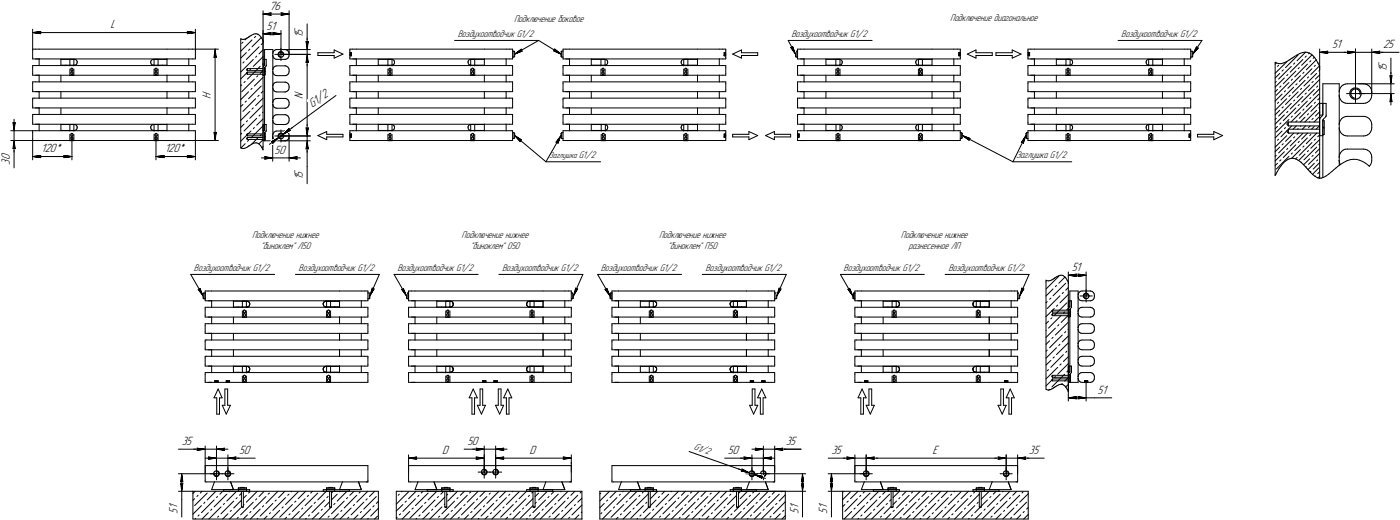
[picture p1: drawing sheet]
<svg xmlns="http://www.w3.org/2000/svg" width="860mm" height="319mm" viewBox="0 0 860 319" stroke-linecap="round" stroke-linejoin="round" font-family="sans-serif">
<defs><g id="words">
<g font-size="7.8">
<text x="166" y="6">76</text>
<text x="68" y="17">L</text>
<text x="164" y="18">51</text>
<text x="186" y="23" transform="rotate(-90 186 23)">15</text>
<text x="818" y="30">51</text>
<text x="850" y="30">25</text>
<text x="852" y="44" transform="rotate(-90 852 44)">15</text>
<text x="130" y="61" transform="rotate(-90 130 61)">H</text>
<text x="186" y="61" transform="rotate(-90 186 61)">N</text>
<text x="192" y="66" transform="rotate(-36 192 66)">G1/2</text>
<text x="25" y="94">120*</text>
<text x="101" y="94">120*</text>
<text x="169" y="94">50</text>
<text x="6" y="101" transform="rotate(-90 6 101)">30</text>
<text x="186" y="111" transform="rotate(-90 186 111)">15</text>
<text x="659" y="166">51</text>
<text x="674" y="241">51</text>
<text x="112" y="273">35</text>
<text x="287" y="273">50</text>
<text x="483" y="273">35</text>
<text x="147" y="278">50</text>
<text x="272" y="278">D</text>
<text x="325" y="278">D</text>
<text x="447" y="278">50</text>
<text x="511" y="278">35</text>
<text x="573" y="278">E</text>
<text x="632" y="278">35</text>
<text x="109" y="315" transform="rotate(-90 109 315)">51</text>
<text x="491" y="315" transform="rotate(-90 491 315)">51</text>
<text x="508" y="315" transform="rotate(-90 508 315)">51</text>
</g>
<g font-size="6.2">
<text x="316" y="13">Подключение боковое</text>
<text x="584" y="13">Подключение диагональное</text>
<text x="281" y="23">Воздухоотводчик G1/2</text>
<text x="486" y="23">Воздухоотводчик G1/2</text>
<text x="689" y="23">Воздухоотводчик G1/2</text>
<text x="356" y="97">G1/2</text>
<text x="624" y="97">Заглушка G1/2</text>
<text x="155" y="146">Подключение нижнее</text>
<text x="284" y="146">Подключение нижнее</text>
<text x="405" y="146">Подключение нижнее</text>
<text x="554" y="146">Подключение нижнее</text>
<text x="160" y="153">&quot;биноклем&quot; Л50</text>
<text x="289" y="153">&quot;биноклем&quot; 050</text>
<text x="410" y="153">&quot;биноклем&quot; П50</text>
<text x="558" y="153">разнесенное ЛП</text>
<text x="119" y="166">Воздухоотводчик G1/2</text>
<text x="184" y="166">Воздухоотводчик G1/2</text>
<text x="244" y="166">Воздухоотводчик G1/2</text>
<text x="309" y="166">Воздухоотводчик G1/2</text>
<text x="369" y="166">Воздухоотводчик G1/2</text>
<text x="434" y="166">Воздухоотводчик G1/2</text>
<text x="518" y="166">Воздухоотводчик G1/2</text>
<text x="583" y="166">Воздухоотводчик G1/2</text>
<text x="426" y="275" transform="rotate(19 426 275)">G1/2</text>
</g>
<text font-size="5.4" x="337" y="97">Заглушка</text>
</g></defs>
<g fill="none" stroke="#000" stroke-width=".61">
<path d="M20 18v12zM20 20l5-1zM20 20h100zM20 20l5 1zM25 20v1zM25 19v1zM115 19l5 1zM115 19l1 1zM116 20l-1 1zM120 18v12zM162 9h5zM162 19v7z"/>
<path d="M162 7v29zM162 9l5-1zM162 9h16zM166 9h1zM167 8l-1 1zM173 19v14zM173 8l5 1zM173 9h5zM173 8v1zM173 9h.1M178 7v26zM189 15v10z"/>
<path d="M20 36h4zM20 35v1zM20 31v4zM20 30v1zM20 30h2zM22 30h2zM22 36h2zM24 36v4zM24 30h79zM24 36h79zM37 36v4zM37 36h9z"/>
<path d="M37 40h9zM40 40h.1M43 40h.1M43 36v4zM43 36h2zM45 40h.1M45 36v4zM46 36l1 1zM46 40h.1M46 40h1zM47 37h.1M47 37v1z"/>
<path d="M47 39v1zM47 38h.1M47 38v1zM93 38h.1M93 38v1zM93 39v1zM93 37h1zM93 37v1zM93 40h1zM94 37v-1zM94 40h.1M94 40h9z"/>
<path d="M94 36h9zM95 40h.1M95 36v4zM95 36h2zM97 40h.1M97 36v4zM100 40h.1M103 30h13zM103 36h13zM103 36v4zM115 21l5-1zM116 30h2z"/>
<path d="M116 36h2zM116 36v4zM118 30h2zM118 36h2zM120 30v1zM120 31v4zM120 35v1zM120 30h14zM131 35h1zM132 30l1 5zM132 30v56zM132 35h1z"/>
<path d="M132 30l-1 5zM148 24v67zM148 36l3-4zM148 31l7-7zM148 24h.1M148 24h1zM149 27v-1zM149 39l1-1zM149 24h1zM150 24h1zM151 24l1-1zM151 36l8-7z"/>
<path d="M152 23h1zM153 23h.1M153 31l1-1zM153 22h.1M153 22h1zM154 22h.1M154 22l2-1zM155 29l6-6zM156 21h1zM156 23l1-1zM157 21h1zM158 34l-1 1z"/>
<path d="M158 21h1zM158 21h.1M159 21v1zM159 33l3-2zM159 22l1 1zM160 23l1 1zM161 27h.1M161 24l1 1zM161 39h1zM162 21h5zM162 25v67zM162 37v3z"/>
<path d="M162 36h1zM162 40h1zM162 21l5-1zM162 21h11zM163 30v10zM163 30h5zM163 36v4zM163 36h1zM163 40h.1M164 36v4zM164 40h.1M166 21h1z"/>
<path d="M167 20l-1 1zM168 34h.1M168 21h5zM168 20l5 1zM168 20v1zM168 33h.1M168 30v56zM168 34v1zM168 32v1zM168 35v1zM168 21h.1M168 31v1z"/>
<path d="M168 36h1zM168 31h1zM169 33h4zM169 36h1zM169 31l1-1zM170 36h5zM170 30h5zM171 34h.1M171 33v1zM171 34l1 1zM171 32v1zM171 32h1z"/>
<path d="M172 32h.1M172 35h.1M172 32l-1 1zM172 32h1zM173 33h3zM173 35h.1M173 30v3zM173 33v4zM173 33h18zM173 32h.1M173 32h1zM173 35l1-1z"/>
<path d="M174 32v1zM174 30h17zM174 33h17zM174 33v1zM174 34h.1M175 30h.1M175 36h.1M175 30l1 1zM175 36h1zM176 31h1zM176 36h1zM177 31v1z"/>
<path d="M177 35v1zM177 32l1 1zM178 33v1zM178 34l-1 1zM188 25l1 1zM188 38h1zM188 25l1 5zM189 25v5zM189 23v7zM189 33l-1 5zM189 38h.1M189 33v7z"/>
<path d="M189 30v3zM189 33v5zM189 33v50zM189 26v-1zM195 34h10zM195 32v2zM195 32h10zM205 31v1zM205 31l6 2zM205 36l6-3zM205 34v2zM215 36h4z"/>
<path d="M215 35v1zM215 31v4zM215 30v1zM215 30h2zM215 34h1zM215 32h1zM215 32v2zM216 32l-1 2zM216 32v2zM217 30h2zM217 36h2zM219 30h79z"/>
<path d="M219 36h79zM219 36v4zM232 36v4zM232 36h9zM232 40h9zM238 40h.1M238 36v4zM238 36h3zM241 40h.1M241 36v1zM241 36v4zM241 40h1z"/>
<path d="M241 37h1zM242 37v1zM242 39v1zM242 38h.1M242 38v1zM279 25h52zM288 38h.1M288 38v1zM288 39v1zM288 37h.1M288 37v1zM288 40h1z"/>
<path d="M288 37l1-1zM289 40h.1M289 40h9zM289 36v4zM289 36h3zM289 36h9zM292 40h.1M292 36v4zM298 30h13zM298 36h13zM298 36v4zM311 36v4z"/>
<path d="M311 30h2zM311 36h2zM313 30h2zM313 36h2zM315 31h1zM315 30v1zM315 31v4zM315 35v1zM315 35h1zM316 35h.1M316 31v4zM316 31v1z"/>
<path d="M316 32v3zM316 33l4-3zM316 33l15-8zM316 33l5-2zM320 31h1zM320 30v1zM331 25l14 8zM340 31h1zM340 31l5 2zM341 30v1zM341 30l4 3zM345 32v3z"/>
<path d="M345 32v-1zM345 35h.1M345 35h1zM345 31h1zM345 31v4zM346 36h4zM346 35v1zM346 31v4zM346 30v1zM346 30h2zM348 30h2zM348 36h2z"/>
<path d="M350 36v4zM350 30h79zM350 36h79zM363 36v4zM363 36h9zM363 40h9zM369 40h.1M369 36v4zM369 36h3zM372 40h.1M372 36v1zM372 36v4z"/>
<path d="M372 40h1zM372 37h1zM373 37v1zM373 39v1zM373 38h.1M373 38v1zM419 38h.1M419 38v1zM419 39v1zM419 37h.1M419 37v1zM419 40h1z"/>
<path d="M419 37l1-1zM420 40h.1M420 40h9zM420 36v4zM420 36h3zM420 36h9zM423 40h.1M423 36v4zM429 30h13zM429 36h13zM429 36v4zM442 30h2z"/>
<path d="M442 36h2zM442 36v4zM444 30h2zM444 36h2zM445 32v2zM445 34h1zM445 32h1zM446 32l-1 2zM446 32v2zM446 30v1zM446 31v4zM446 35v1z"/>
<path d="M446 33v1zM450 33l6-2zM450 33l6 3zM456 32h10zM456 31v1zM456 34v2zM456 34h10zM466 32v2zM484 25l5 8zM484 25h52zM486 29h1zM486 29l3 4z"/>
<path d="M487 28l2 5zM487 28v1zM489 35h.1M489 32v3zM489 32v-1zM489 31h1zM489 31v4zM489 35h1zM490 36h4zM490 35v1zM490 31v4zM490 30v1z"/>
<path d="M490 30h2zM492 30h2zM492 36h2zM494 30h79zM494 36h79zM494 36v4zM507 36v4zM507 36h9zM507 40h9zM514 40h.1M514 36v4zM514 36h2z"/>
<path d="M516 40h.1M516 36l1 1zM516 36v4zM516 40h1zM517 37h.1M517 37v1zM517 39v1zM517 38h.1M517 38v1zM563 38h.1M563 38v1zM563 39v1z"/>
<path d="M563 37h1zM563 37v1zM563 40h1zM564 37v-1zM564 40h.1M564 40h9zM564 36v4zM564 36h3zM564 36h9zM567 40h.1M567 36v4zM573 30h13z"/>
<path d="M573 36h13zM573 36v4zM586 36v4zM586 30h2zM586 36h2zM588 30h2zM588 36h2zM589 32v2zM589 34h1zM589 32h1zM590 32l-1 2zM590 32v2z"/>
<path d="M590 30v1zM590 31v4zM590 35v1zM590 33v1zM594 33l6 3zM594 33l6-2zM600 32h10zM600 31v1zM600 34v2zM600 34h10zM610 32v2zM612 34h10z"/>
<path d="M612 32v2zM612 32h10zM622 31v1zM622 31l5 2zM622 36l5-3zM622 34v2zM632 36h4zM632 35v1zM632 31v4zM632 30v1zM632 30h1zM632 34h1z"/>
<path d="M632 32h1zM632 32v2zM633 32v2zM633 32l-1 2zM633 30h3zM633 36h3zM636 36v4zM636 30h78zM636 36h78zM649 36v4zM649 36h8zM649 40h8z"/>
<path d="M655 40h.1M655 36v4zM655 36h3zM658 40h.1M657 36l1 1zM658 36v4zM658 37h1zM659 37v1zM659 39l-1 1zM659 38h.1M659 38v1zM687 25h52z"/>
<path d="M704 38h.1M704 38v1zM704 39l1 1zM705 37l-1 1zM705 37h.1M705 40h1zM705 37l1-1zM706 40h.1M706 40h8zM706 36v4zM706 36h2zM706 36h8z"/>
<path d="M708 40h.1M708 36v4zM714 36v4zM714 30h14zM714 36h14zM728 30h2zM728 36h2zM728 36v4zM730 30h2zM730 36h2zM732 30v1zM732 31v4z"/>
<path d="M732 35v1zM732 35h.1M732 31h.1M732 31l1 1zM732 35h1zM733 32v3zM735 29h.1M735 29l-2 4zM735 29h1zM736 29l-3 4zM739 25l-6 8zM784 38l1 1z"/>
<path d="M784 38v70zM784 39h.1M785 39h1zM786 39h1zM787 39h2zM789 39l2-1zM791 38l1-1zM792 37l1-1zM793 36h.1M793 36h1zM794 36v-1zM794 35h1z"/>
<path d="M795 35l2-1zM796 39h-1zM797 34l2-1zM799 33l1-1zM800 32h2zM802 32h1zM802 35l1-1zM802 32l-5 5zM803 32l1 1zM803 39l-7 8zM804 33h1zM804 33h2z"/>
<path d="M805 38v-1zM806 33l1 1zM807 34l1 1zM808 35l-1 1zM808 35l1 2zM809 37l1 2zM810 39h.1M810 39l1 2zM811 32l5 1zM811 30v13zM811 32l5-1zM811 32h22z"/>
<path d="M815 32l1 1zM816 31l-1 1zM826 32h7zM828 33l5-1zM828 31l5 1zM828 31v1zM828 32v1zM833 30v27zM833 32h10zM843 32l5-1zM843 32h5zM843 30v27z"/>
<path d="M843 32l5 1zM843 32h7zM847 32l1 1zM848 32h12zM848 31l-1 1zM855 36v10zM20 46h4zM20 45v1zM20 41v4zM20 40v1zM20 40h2zM20 56h4z"/>
<path d="M20 55v1zM20 51v4zM20 50v1zM20 50h2zM22 50h2zM22 56h2zM22 40h2zM22 46h2zM24 46v4zM24 56v4zM24 50h79zM24 56h79z"/>
<path d="M24 40h79zM24 46h79zM37 46v4zM37 56v4zM43 42v4zM43 46h2zM44 45h.1M44 42v1zM44 43h.1M44 42h.1M44 45v1zM44 46h.1"/>
<path d="M44 44v1zM44 44h.1M44 44l1-1zM44 46h1zM44 42h1zM44 44h1zM45 42h.1M45 44v1zM45 43h.1M45 45v1zM45 45h.1M45 42v1z"/>
<path d="M45 42v4zM95 42v4zM95 46h2zM95 45h.1M95 42v1zM95 43h.1M95 42h.1M95 45v1zM95 43l1 1zM95 46h1zM96 42h.1M96 44h.1"/>
<path d="M96 42h-1zM96 44l-1 1zM96 44v-1zM96 46h.1M96 42h1zM96 44l1 1zM96 43h.1M96 45h.1M97 45h.1M97 42v1zM97 42v4zM103 40h13z"/>
<path d="M103 46h13zM103 56h13zM103 50h13zM103 56v4zM103 46v4zM116 50h2zM116 56h2zM116 40h2zM116 46h2zM116 46v4zM116 56v4zM118 50h2z"/>
<path d="M118 56h2zM118 40h2zM118 46h2zM120 50v1zM120 51v4zM120 55v1zM120 40v1zM120 41v4zM120 45v1zM148 53l1-1zM148 44l8-8zM148 48l4-4z"/>
<path d="M149 56l7-7zM150 51l1-1zM152 43h.1M152 45h.1M152 45v1zM152 43h10zM152 42v1zM152 46h10zM152 44v1zM152 44v2zM152 42h10zM152 44h10z"/>
<path d="M152 49l8-8zM153 56l-5 5zM154 43v-1zM154 55l1-1zM156 41l6-6zM156 53l6-6zM158 59l1-1zM158 46v1zM160 45l2-2zM161 57l1-1zM162 46h1zM162 41v5z"/>
<path d="M162 41v-1zM162 41h.1M163 42v38zM163 42v4zM163 42h.1M163 44h.1M163 46h.1M163 41h.1M163 42v2zM163 44v2zM168 44h.1M168 54h.1"/>
<path d="M168 43h.1M168 53h.1M168 44v1zM168 54v1zM168 42v1zM168 52v1zM168 45v1zM168 55v1zM168 41v1zM168 51v1zM168 46h1zM168 41h1z"/>
<path d="M168 56h1zM168 51h1zM169 46h1zM169 41l1-1zM169 56h1zM169 51l1-1zM170 46h5zM170 56h5zM170 40h5zM170 50h5zM175 40h.1M175 46h.1"/>
<path d="M175 50h.1M175 56h.1M175 40l1 1zM175 46h1zM175 50l1 1zM175 56h1zM176 41h1zM176 46h1zM176 51h1zM176 56h1zM177 41v1zM177 51v1z"/>
<path d="M177 45v1zM177 55v1zM177 42l1 1zM177 52l1 1zM178 43v1zM178 44l-1 1zM178 53v1zM178 54l-1 1zM215 46h4zM215 45v1zM215 41v4zM215 40v1z"/>
<path d="M215 40h2zM215 56h4zM215 55v1zM215 51v4zM215 50v1zM215 50h2zM217 50h2zM217 56h2zM217 40h2zM217 46h2zM219 50h79zM219 56h79z"/>
<path d="M219 40h79zM219 46h79zM219 46v4zM219 56v4zM232 46v4zM232 56v4zM238 42v4zM238 46h3zM239 45h.1M239 42v1zM239 43h.1M239 42h.1"/>
<path d="M239 45v1zM239 43l1 1zM239 46h1zM239 44v1zM239 42h1zM239 44h1zM240 44v-1zM240 46h.1M240 42h.1M240 44h.1M240 44v1zM240 43h.1"/>
<path d="M240 45h.1M240 42v1zM241 42v4zM289 42v4zM289 46h3zM290 45h.1M290 42v1zM290 43h.1M290 42h.1M290 45v1zM290 43v1zM290 46h.1"/>
<path d="M290 44v1zM290 44h.1M290 44l1-1zM290 46h1zM291 42h.1M291 44h.1M291 44v1zM291 43h.1M291 46h.1M291 45h.1M291 42v1zM292 42v4z"/>
<path d="M298 40h13zM298 46h13zM298 56h13zM298 50h13zM298 56v4zM298 46v4zM311 46v4zM311 56v4zM311 50h2zM311 56h2zM311 40h2zM311 46h2z"/>
<path d="M313 50h2zM313 56h2zM313 40h2zM313 46h2zM315 50v1zM315 51v4zM315 55v1zM315 40v1zM315 41v4zM315 45v1zM346 46h4zM346 45v1z"/>
<path d="M346 41v4zM346 40v1zM346 40h2zM346 56h4zM346 55v1zM346 51v4zM346 50v1zM346 50h2zM348 50h2zM348 56h2zM348 40h2zM348 46h2z"/>
<path d="M350 46v4zM350 56v4zM350 50h79zM350 56h79zM350 40h79zM350 46h79zM363 46v4zM363 56v4zM369 42v4zM369 46h3zM370 45h.1M370 42v1z"/>
<path d="M370 43h.1M370 42h.1M370 45v1zM370 43l1 1zM370 46h1zM370 42h1zM370 44h1zM370 44v1zM371 44v-1zM371 46h.1M371 42h.1M371 44h.1"/>
<path d="M371 44v1zM371 45h.1M371 42v1zM371 43h.1M372 42v4zM420 42v4zM420 46h3zM421 45h.1M421 42v1zM421 43h.1M421 42h.1M421 45v1z"/>
<path d="M421 43v1zM421 46h.1M421 44h.1M421 44v1zM421 44l1-1zM421 46h1zM422 42h.1M422 44h.1M422 44v1zM422 43h.1M422 46h.1M422 45h.1"/>
<path d="M422 42v1zM423 42v4zM429 40h13zM429 46h13zM429 56h13zM429 50h13zM429 56v4zM429 46v4zM442 50h2zM442 56h2zM442 40h2zM442 46h2z"/>
<path d="M442 46v4zM442 56v4zM444 50h2zM444 56h2zM444 40h2zM444 46h2zM446 50v1zM446 51v4zM446 55v1zM446 40v1zM446 41v4zM446 45v1z"/>
<path d="M490 46h4zM490 45v1zM490 41v4zM490 40v1zM490 40h2zM490 56h4zM490 55v1zM490 51v4zM490 50v1zM490 50h2zM492 50h2zM492 56h2z"/>
<path d="M492 40h2zM492 46h2zM494 50h79zM494 56h79zM494 40h79zM494 46h79zM494 46v4zM494 56v4zM507 46v4zM507 56v4zM514 42v4zM514 46h2z"/>
<path d="M514 45h.1M514 42v1zM514 43h.1M514 42h.1M514 45v1zM514 43l1 1zM514 46h1zM515 42h.1M515 44h.1M515 42h-1zM515 44l-1 1zM515 44v-1z"/>
<path d="M515 46h.1M515 44v1zM515 45h.1M515 42v1zM515 43h.1M516 42v4zM564 42v4zM564 46h3zM565 45h.1M565 42v1zM565 43h.1M565 42h.1"/>
<path d="M565 45v1zM565 43v1zM565 46h.1M565 42h1zM565 44h1zM565 44v1zM565 44l1-1zM565 46h1zM566 42h.1M566 44h.1M566 44v1zM566 43h.1"/>
<path d="M566 46h.1M566 45h.1M566 42v1zM567 42v4zM573 40h13zM573 46h13zM573 56h13zM573 50h13zM573 56v4zM573 46v4zM586 46v4zM586 56v4z"/>
<path d="M586 50h2zM586 56h2zM586 40h2zM586 46h2zM588 50h2zM588 56h2zM588 40h2zM588 46h2zM590 50v1zM590 51v4zM590 55v1zM590 40v1z"/>
<path d="M590 41v4zM590 45v1zM632 46h4zM632 45v1zM632 41v4zM632 40v1zM632 40h1zM632 56h4zM632 55v1zM632 51v4zM632 50v1zM632 50h1z"/>
<path d="M633 50h3zM633 56h3zM633 40h3zM633 46h3zM636 46v4zM636 56v4zM636 50h78zM636 56h78zM636 40h78zM636 46h78zM649 46v4zM649 56v4z"/>
<path d="M655 42v4zM655 46h3zM656 45h.1M656 42v1zM656 43h.1M656 42h.1M656 45v1zM656 43v1zM656 46h.1M656 44v1zM656 44h.1M656 44l1-1z"/>
<path d="M656 46h1zM657 42h.1M657 44h.1M657 44v1zM657 45h.1M657 42v1zM657 43h.1M657 46h.1M658 42v4zM706 42v4zM706 46h2zM706 45h.1"/>
<path d="M706 42v1zM706 43h1zM706 42h.1M706 45l1 1zM707 43v1zM707 46h.1M707 42h-1zM707 44l-1 1zM707 42h.1M707 44h.1M707 44v-1zM707 42h1z"/>
<path d="M707 44l1 1zM708 45h.1M708 42v1zM708 43h.1M707 43h.1M708 42v4zM714 50h14zM714 56v4zM714 46v4zM714 40h14zM714 46h14zM714 56h14z"/>
<path d="M728 50h2zM728 56h2zM728 40h2zM728 46h2zM728 46v4zM728 56v4zM730 50h2zM730 56h2zM730 40h2zM730 46h2zM732 50v1zM732 51v4z"/>
<path d="M732 55v1zM732 40v1zM732 41v4zM732 45v1zM784 56l1-1zM784 45l7-7zM784 53l5-5zM784 48l2-3zM784 50v1zM786 49l7-8zM786 40l-1 1zM786 54l1-1z"/>
<path d="M788 44l1-1zM789 56h1zM790 41l8-7zM791 46h.1M791 54l8-8zM792 51l-8 7zM793 44l8-8zM793 58l-1 1zM794 49h-1zM795 54l-8 7zM796 44l-7 7zM796 52l1-1z"/>
<path d="M797 60l8-8zM798 56l-8 8zM798 42v-1zM798 50l8-8zM800 54l-1 1zM800 40l6-6zM801 53l8-8zM801 44v1zM802 49l-8 8zM802 58l1-1zM803 43l6-6zM803 48l1-1z"/>
<path d="M804 56l7-7zM805 46l6-6zM806 51l1-1zM807 58l4-4zM808 40v1zM808 49l3-3zM810 53l-1 1zM810 58l-7 8zM810 44l1-1zM811 41v68zM813 51v19zM813 51h10z"/>
<path d="M823 58v2zM823 51v50zM823 60l1 1zM823 55v1zM824 54l-1 1zM824 53v1zM824 53l1-1zM825 52h2zM827 52l1-1zM827 57h6zM828 51h10zM829 57v1z"/>
<path d="M829 58l1 1zM830 56l-1 1zM830 59l1 1zM830 58v1zM830 55h1zM830 55v1zM830 57v1zM830 56v1zM831 55l1-1zM831 60h1zM831 55l-1 1zM831 55h1z"/>
<path d="M832 54h1zM832 55h1zM833 52v5zM833 57v6zM833 57h5zM833 55h1zM833 54h1zM834 55h1zM834 54l1 1zM835 55v1zM835 51h22zM835 57h22z"/>
<path d="M835 55h1zM835 56l1 1zM836 55v1zM836 57v1zM836 56v1zM836 59v1zM836 57v2zM838 51l1 1zM839 52h1zM840 52l1 1zM841 53l1 1zM842 54l1 1z"/>
<path d="M843 55v1zM843 60l-1 1zM843 56v2zM843 58v2zM854 46l1 5zM854 46l1 1zM855 47v-1zM855 57v5zM855 46v5zM855 44v7zM855 57l-1 5zM855 57v7z"/>
<path d="M855 51v6zM8 75l1 5zM8 75l1 1zM9 73v7zM9 76v-1zM9 75v5zM20 66h4zM20 65v1zM20 61v4zM20 60v1zM20 60h1zM20 76h4z"/>
<path d="M20 75v1zM20 71v4zM20 70v1zM20 70h1zM21 60h3zM21 70h3zM22 66h2zM22 76h2zM24 66v4zM24 76v4zM24 60h79zM24 66h79z"/>
<path d="M24 70h79zM24 76h79zM37 66v4zM37 76v4zM37 76h9zM43 76v4zM43 76h2zM45 76v4zM46 76l1 1zM46 80h1zM47 77h.1M47 77v1z"/>
<path d="M47 79v1zM47 78h.1M47 78v1zM93 78h.1M93 78v1zM93 79v1zM93 77h1zM93 77v1zM93 80h1zM94 77v-1zM94 80h.1M94 76h9z"/>
<path d="M95 76v4zM95 76h2zM97 76v4zM103 60h13zM103 66h13zM103 70h13zM103 76h13zM103 76v4zM103 66v4zM116 60h2zM116 66h2zM116 70h2z"/>
<path d="M116 76h2zM116 66v4zM116 76v4zM118 70h2zM118 76h2zM118 60h2zM118 66h2zM120 70v1zM120 71v4zM120 75v1zM120 60v1zM120 61v4z"/>
<path d="M120 65v1zM148 78l2-2zM148 74l6-6zM148 65l1-1zM149 68l8-7zM151 63v-1zM151 75l1-1zM153 61l8-8zM154 73l7-8zM155 67l1-1zM156 78v1zM157 65l5-5z"/>
<path d="M158 77l4-4zM160 70l-1 1zM161 69h1zM162 77v3zM162 76h1zM163 76v4zM163 76h1zM163 80h.1M164 76v4zM168 64h.1M168 74h.1M168 63h.1"/>
<path d="M168 73h.1M168 64v1zM168 74v1zM168 62v1zM168 72v1zM168 65v1zM168 75v1zM168 61v1zM168 71v1zM168 66h1zM168 61h1zM168 76h1z"/>
<path d="M168 71h1zM169 66h1zM169 61l1-1zM169 76h1zM169 71l1-1zM170 66h5zM170 76h5zM170 60h5zM170 70h5zM173 80v3zM175 60h.1M175 66h.1"/>
<path d="M175 70h.1M175 76h.1M175 60l1 1zM175 66h1zM175 70l1 1zM175 76h1zM176 61h1zM176 66h1zM176 71h1zM176 76h1zM177 61v1zM177 71v1z"/>
<path d="M177 65v1zM177 75v1zM177 62l1 1zM177 72l1 1zM178 63v1zM178 64l-1 1zM178 73v1zM178 74l-1 1zM178 79v1zM178 80h.1M188 78l1 5zM188 78l1 1z"/>
<path d="M189 79v-1zM189 76v7zM189 78v5zM215 66h4zM215 65v1zM215 61v4zM215 60v1zM215 60h1zM215 76h4zM215 75v1zM215 71v4zM215 70v1z"/>
<path d="M215 70h1zM216 60h3zM216 70h3zM217 66h2zM217 76h2zM219 60h79zM219 66h79zM219 70h79zM219 76h79zM219 66v4zM219 76v4zM232 66v4z"/>
<path d="M232 76v4zM232 76h9zM238 76v4zM238 76h3zM241 76v1zM241 76v4zM241 80h1zM241 77h1zM242 77v1zM242 79v1zM242 78h.1M242 78v1z"/>
<path d="M288 78h.1M288 78v1zM288 79v1zM288 77h.1M288 77v1zM288 80h1zM288 77l1-1zM289 80h.1M289 76v4zM289 76h3zM289 76h9zM292 76v4z"/>
<path d="M298 60h13zM298 66h13zM298 70h13zM298 76h13zM298 76v4zM298 66v4zM311 66v4zM311 76v4zM311 60h2zM311 66h2zM311 70h2zM311 76h2z"/>
<path d="M313 70h2zM313 76h2zM313 60h2zM313 66h2zM315 70v1zM315 71v4zM315 75v1zM315 60v1zM315 61v4zM315 65v1zM346 66h4zM346 65v1z"/>
<path d="M346 61v4zM346 60v1zM346 60h1zM346 76h4zM346 75v1zM346 71v4zM346 70v1zM346 70h1zM347 60h3zM347 70h3zM348 66h2zM348 76h2z"/>
<path d="M350 66v4zM350 76v4zM350 60h79zM350 66h79zM350 70h79zM350 76h79zM363 66v4zM363 76v4zM363 76h9zM369 76v4zM369 76h3zM372 76v1z"/>
<path d="M372 76v4zM372 80h1zM372 77h1zM373 77v1zM373 79v1zM373 78h.1M373 78v1zM419 78h.1M419 78v1zM419 79v1zM419 77h.1M419 77v1z"/>
<path d="M419 80h1zM419 77l1-1zM420 80h.1M420 76v4zM420 76h3zM420 76h9zM423 76v4zM429 60h13zM429 66h13zM429 70h13zM429 76h13zM429 76v4z"/>
<path d="M429 66v4zM442 60h2zM442 66h2zM442 70h2zM442 76h2zM442 66v4zM442 76v4zM444 70h2zM444 76h2zM444 60h2zM444 66h2zM446 70v1z"/>
<path d="M446 71v4zM446 75v1zM446 60v1zM446 61v4zM446 65v1zM490 66h4zM490 65v1zM490 61v4zM490 60v1zM490 60h1zM490 76h4zM490 75v1z"/>
<path d="M490 71v4zM490 70v1zM490 70h1zM491 60h3zM491 70h3zM492 66h2zM492 76h2zM494 60h79zM494 66h79zM494 70h79zM494 76h79zM494 66v4z"/>
<path d="M494 76v4zM507 66v4zM507 76v4zM507 76h9zM514 76v4zM514 76h2zM516 76l1 1zM516 76v4zM516 80h1zM517 77h.1M517 77v1zM517 79v1z"/>
<path d="M517 78h.1M517 78v1zM563 78h.1M563 78v1zM563 79v1zM563 77v1zM563 80h1zM564 77h-1zM564 77v-1zM564 80h.1M564 76v4zM564 76h3z"/>
<path d="M564 76h9zM567 76v4zM573 60h13zM573 66h13zM573 70h13zM573 76h13zM573 76v4zM573 66v4zM586 66v4zM586 76v4zM586 60h2zM586 66h2z"/>
<path d="M586 70h2zM586 76h2zM588 70h2zM588 76h2zM588 60h2zM588 66h2zM590 70v1zM590 71v4zM590 75v1zM590 60v1zM590 61v4zM590 65v1z"/>
<path d="M632 66h4zM632 65v1zM632 61v4zM632 60v1zM632 60h1zM632 76h4zM632 75v1zM632 71v4zM632 70v1zM632 70h1zM633 60h3zM633 70h3z"/>
<path d="M633 66h3zM633 76h3zM636 66v4zM636 76v4zM636 60h78zM636 66h78zM636 70h78zM636 76h78zM649 66v4zM649 76v4zM649 76h8zM655 76v4z"/>
<path d="M655 76h3zM657 76l1 1zM658 76v4zM658 80h.1M658 77h1zM659 77v1zM659 79l-1 1zM659 78h.1M659 78v1zM704 78h.1M704 78v1zM704 79l1 1z"/>
<path d="M705 77l-1 1zM705 77h.1M705 80h1zM705 77l1-1zM706 80h.1M706 76v4zM706 76h2zM706 76h8zM708 76v4zM714 76v4zM714 66v4zM714 60h14z"/>
<path d="M714 66h14zM714 70h14zM714 76h14zM728 60h2zM728 66h2zM728 70h2zM728 76h2zM728 66v4zM728 76v4zM730 70h2zM730 76h2zM730 60h2z"/>
<path d="M730 66h2zM732 70v1zM732 71v4zM732 75v1zM732 60v1zM732 61v4zM732 65v1zM784 79l1-1zM784 68l7-7zM784 62l4-4zM784 73h.1M784 76l5-6z"/>
<path d="M784 70l2-2zM786 71l7-8zM786 63h-1zM786 76l1-1zM788 66h1zM789 79l1-1zM791 76h.1M791 76l1 1zM791 68v1zM792 75h19zM792 79h19zM792 77h19z"/>
<path d="M792 75l-1 1zM792 75v2zM792 79l-1 1zM792 79v3zM793 67l8-8zM793 75l6-6zM793 72l1-1zM794 77l-2 2zM795 79l2-2zM795 62l1-1zM796 70l7-8zM796 66l-7 8z"/>
<path d="M796 75l1-1zM797 79h1zM798 65v-1zM798 73l8-8zM799 75l3-3zM799 77v1zM800 63l8-8zM800 79l2-2zM801 67v1zM802 75l7-7zM803 70h1zM804 78l1-1z"/>
<path d="M805 75h.1M805 61v-1zM805 68l6-5zM806 79l2-1zM806 73h1zM807 75l4-4zM808 63h.1M808 71l3-2zM809 79l2-2zM810 61l1-1zM810 66h1zM811 64v7z"/>
<path d="M811 63h2zM811 71h2zM811 73v10zM811 73h.1M811 72v1zM813 71l-2 1zM813 71h.1M813 78h1zM813 74v35zM813 63v7zM813 63h2zM813 74v9z"/>
<path d="M813 70v1zM813 74h.1M813 74h1zM813 73l2-1zM813 73v1zM814 74v4zM814 78v4zM815 72h.1M815 63v8zM815 71h.1M815 71v1zM823 78v2z"/>
<path d="M823 80l1 1zM823 75v1zM824 61v1zM824 74l-1 1zM824 73v1zM824 62l1 1zM824 73l1-1zM825 63h2zM825 72h2zM827 63h1zM827 72l1-1zM828 71h10z"/>
<path d="M828 63h10zM831 60l1 1zM832 61h1zM832 60h.1M833 61h.1M833 61h1zM834 61l1-1zM835 60h1zM838 63h1zM838 71l1 1zM839 63h1zM839 72h1z"/>
<path d="M840 63l1-1zM840 72l1 1zM841 73l1 1zM842 74l1 1zM842 61l-1 1zM843 75v1zM843 80l-1 1zM843 76v2zM843 78v2zM854 62h1zM855 62h.1M7 80h13z"/>
<path d="M7 86h13zM8 91h1zM9 86v5zM9 91v12zM9 86l-1 5zM9 91h.1M9 86v7zM9 80v6zM20 86h4zM20 85v1zM20 81v4zM20 80v1z"/>
<path d="M20 80h2zM20 86v12zM20 96l5-1zM20 96h24zM20 96l5 1zM22 80h2zM22 86h2zM24 80h79zM24 86h79zM25 96v1zM25 95v1zM37 80h9z"/>
<path d="M39 95l5 1zM39 95l1 1zM39 97l5-1zM40 96l-1 1zM40 80h.1M43 80h.1M43 82v4zM43 86h2zM44 85h.1M44 82v1zM44 83h.1M44 82h.1"/>
<path d="M44 85v1zM44 84h.1M44 86h.1M44 84l1-1zM44 86h1zM44 82h1zM44 84h1zM44 85v13zM45 82h.1M45 84v1zM45 83h.1M45 85v1z"/>
<path d="M45 85h.1M45 82v1zM45 80h.1M45 82v4zM46 80h.1M94 80h9zM95 80h.1M95 82v4zM95 86h2zM95 85h.1M95 82v1zM95 83h.1"/>
<path d="M95 82h.1M95 85v1zM95 84h.1M95 83l1 1zM95 86h1zM96 82h.1M96 84h.1M96 82h-1zM96 84h-1zM96 96l5 1zM96 84v-1zM96 86h.1"/>
<path d="M96 85v13zM96 96l5-1zM96 96h24zM96 82h1zM96 84l1 1zM97 83h-1zM97 85l-1 1zM97 85h.1M97 82v1zM97 83h.1M97 80h.1M97 82v4z"/>
<path d="M100 80h.1M100 96l1 1zM101 95l-1 1zM103 86h13zM103 80h13zM115 95l5 1zM115 95l1 1zM115 97l5-1zM116 96l-1 1zM116 86h2zM116 80h3zM118 86h2z"/>
<path d="M119 80h1zM120 80v1zM120 81v4zM120 85v1zM120 86h14zM120 86v12zM131 81l1 5zM131 81l1 1zM132 82l1-1zM133 81l-1 5zM148 82h1zM148 91h.1"/>
<path d="M148 91h1zM149 91h1zM150 80l8-7zM150 91h1zM151 88l-3 3zM151 91l1-1zM152 83h.1M152 85h.1M152 85v1zM152 83h10zM152 82v1zM152 86h10z"/>
<path d="M152 84v1zM152 84v2zM152 82h10zM152 84h10zM152 90h1zM153 90h.1M153 86l-1 1zM153 89h.1M153 89h1zM154 89h.1M154 85l8-8zM154 80l-6 7z"/>
<path d="M154 89l2-1zM156 88h1zM157 88h1zM158 88h1zM158 85l-3 4zM159 88v1zM159 88l3-2zM159 89h1zM160 89l1 2zM161 82l-1 1zM161 97h7zM161 91l1 1z"/>
<path d="M162 86h1zM162 90l-1 1zM162 80h1zM162 81v5zM162 81v-1zM162 81h.1M163 82v4zM163 86h5zM163 82h.1M163 84h.1M163 96v1zM163 98l5-1z"/>
<path d="M163 96l5 1zM163 86h.1M163 81h.1M163 82v2zM163 84v2zM163 97v1zM164 80h.1M166 89l5-5zM167 87h1zM167 87l4-3zM168 84h.1M168 83v16z"/>
<path d="M168 97h10zM168 87v1zM168 88l3-4zM168 83h.1M168 84v1zM168 82v1zM168 85v1zM168 81v1zM168 86h1zM168 81h1zM169 83h4zM169 86h1z"/>
<path d="M169 81l1-1zM170 86h5zM170 80h5zM171 84h.1M171 83v1zM171 84l1 1zM171 84l3-2zM171 82v1zM171 82h1zM172 82h.1M172 85h.1M172 82l-1 1z"/>
<path d="M172 82h1zM173 83h3zM173 85h.1M173 83v4zM173 83h18zM173 86h18zM173 82h.1M173 82h1zM173 85l1-1zM174 82v1zM174 83v1zM174 82l32-23z"/>
<path d="M174 82l4-2zM174 82l6-4zM174 82l4-3zM174 84h.1M175 80h.1M175 86h.1M175 80l1 1zM175 86h1zM176 81h1zM176 86h1zM177 81v1zM177 85v1z"/>
<path d="M177 82l1 1zM178 83v1zM178 84l-1 1zM178 83v16zM178 97l5 1zM178 97h7zM178 97l5-1zM182 97l1 1zM183 96l-1 1zM188 91h1zM189 86v16zM189 86l-1 5z"/>
<path d="M189 91h.1M189 86v7zM189 83v3zM189 86v5zM195 83l6-2zM195 83l6 3zM201 82h10zM201 81v1zM201 84v2zM201 84h10zM211 82v2zM215 86h4z"/>
<path d="M215 85v1zM215 81v4zM215 80v1zM215 80h2zM215 84h1zM215 82h1zM215 82v2zM216 82l-1 2zM216 82v2zM217 80h2zM217 86h2zM219 80h79z"/>
<path d="M219 86h79zM232 80h9zM238 80h.1M238 82v4zM238 86h3zM239 85h.1M239 82v1zM239 83h.1M239 82h.1M239 85v1zM239 84h.1M239 83l1 1z"/>
<path d="M239 86h1zM239 82h1zM239 84h1zM240 84v-1zM240 86h.1M240 82h.1M240 84h.1M240 84v1zM240 83h.1M240 85v1zM240 85h.1M240 82v1z"/>
<path d="M241 80h.1M241 82v4zM289 80h9zM289 82v4zM289 86h3zM290 85h.1M290 82v1zM290 83h.1M290 82h.1M290 85v1zM290 84h.1M290 83v1z"/>
<path d="M290 86h.1M290 84l1-1zM290 86h1zM291 82h.1M291 84h.1M291 84v1zM291 83h.1M291 85v1zM291 85h.1M291 82v1zM292 80h.1M292 82v4z"/>
<path d="M298 86h13zM298 80h13zM311 80h3zM311 86h2zM313 86h2zM314 80h1zM315 81h1zM315 80v1zM315 81v4zM315 85v1zM315 85h1zM316 81v4z"/>
<path d="M316 81v1zM316 84v1zM316 82v2zM316 83l4 3zM316 83l4 4zM316 83l19 16zM320 86h.1M320 86v1zM335 99h34zM342 87h.1M342 87l1 1zM345 83l-3 4z"/>
<path d="M345 82v2zM345 82v-1zM345 83l-2 5zM345 84v1zM345 83l-10 16zM345 85h1zM345 81h1zM345 81v4zM346 86h4zM346 85v1zM346 81v4zM346 80v1z"/>
<path d="M346 80h2zM348 80h2zM348 86h2zM350 80h79zM350 86h79zM363 80h9zM369 80h.1M369 82v4zM369 86h3zM370 85h.1M370 82v1zM370 83h.1"/>
<path d="M370 82h.1M370 85v1zM370 84h.1M370 82h1zM370 84h1zM370 83l1 1zM370 86h1zM371 82h.1M371 84h.1M371 84v-1zM371 86h.1M371 84v1z"/>
<path d="M371 83h.1M371 85v1zM371 85h.1M371 82v1zM372 80h.1M372 82v4zM420 80h9zM420 82v4zM420 86h3zM421 85h.1M421 82v1zM421 83h.1"/>
<path d="M421 82h.1M421 85v1zM421 84h.1M421 83v1zM421 86h.1M421 84l1-1zM421 86h1zM422 82h.1M422 84h.1M422 84v1zM422 83h.1M422 85v1z"/>
<path d="M422 85h.1M422 82v1zM423 80h.1M423 82v4zM429 86h13zM429 80h13zM442 86h2zM442 80h3zM444 86h2zM445 82v2zM445 84h1zM445 80h1z"/>
<path d="M445 82h1zM446 82l-1 2zM446 82v2zM446 80v1zM446 81v4zM446 85v1zM446 83v1zM450 84h10zM450 82v2zM450 82h10zM460 81v1zM460 81l6 2z"/>
<path d="M460 86l6-3zM460 84v2zM470 83l6-2zM470 83l6 3zM476 81v1zM476 84v2zM476 84h10zM476 82h10zM486 82v2zM490 86h4zM490 85v1zM490 81v4z"/>
<path d="M490 80v1zM490 80h2zM490 84h1zM490 82h1zM490 82v2zM491 82l-1 2zM491 82v2zM492 80h2zM492 86h2zM494 80h79zM494 86h79zM507 80h9z"/>
<path d="M514 80h.1M514 82v4zM514 86h2zM514 85h.1M514 82v1zM514 83h.1M514 82h.1M514 85v1zM514 84h.1M514 83l1 1zM514 86h1zM515 82h.1"/>
<path d="M515 84h.1M515 82h-1zM515 84h-1zM515 84v-1zM515 86h.1M515 82h1zM515 84l1 1zM515 83h.1M515 85h.1M515 85v1zM516 85h.1M516 82v1z"/>
<path d="M516 80h.1M516 82v4zM564 80h9zM564 82v4zM564 86h3zM565 85h.1M565 82v1zM565 83h.1M565 82h.1M565 85v1zM565 84h.1M565 83v1z"/>
<path d="M565 86h.1M565 82h1zM565 84h1zM565 84l1-1zM565 86h1zM566 82h.1M566 84h.1M566 84v1zM566 83h.1M566 85v1zM566 85h.1M566 82v1z"/>
<path d="M567 80h.1M567 82v4zM573 86h13zM573 80h13zM586 80h3zM586 86h2zM588 86h2zM589 80h1zM590 80v1zM590 81v4zM590 85v1zM590 85h1z"/>
<path d="M590 81h1zM591 81v1zM591 85v-1zM591 81v4zM591 82v2zM591 83l5 2zM591 83l4 3zM591 83l31 16zM595 85v1zM595 85h1zM622 99h37zM628 87h.1"/>
<path d="M628 87l1 1zM630 82v2zM630 82l1-1zM630 83l-1 5zM630 83l-8 16zM630 84l1 1zM630 83l-2 4zM631 85h1zM631 81h1zM631 81v4zM632 86h4zM632 85v1z"/>
<path d="M632 81v4zM632 80v1zM632 80h1zM633 80h3zM633 86h3zM636 80h78zM636 86h78zM649 80h8zM655 80h.1M655 82v4zM655 86h3zM656 85h.1"/>
<path d="M656 82v1zM656 83h.1M656 82h.1M656 85v1zM656 84h.1M656 83v1zM656 86h.1M656 82h1zM656 84h1zM656 84l1-1zM656 86h1zM657 82h.1"/>
<path d="M657 84v1zM657 85h.1M657 82v1zM657 83h.1M657 85v1zM658 82v4zM706 80h8zM706 82v4zM706 86h2zM706 85h.1M706 82v1zM706 83h1z"/>
<path d="M706 82h.1M706 85l1 1zM706 84h.1M707 83v1zM707 86h.1M707 82h-1zM707 84h-1zM707 82h.1M707 84h.1M707 84v-1zM707 82h1zM707 84l1 1z"/>
<path d="M708 85h.1M708 82v1zM708 83h.1M708 83h-1zM708 85l-1 1zM708 80h.1M708 82v4zM714 86h14zM714 80h14zM728 80h3zM728 86h2zM730 86h2z"/>
<path d="M731 80h1zM731 82h1zM731 82v2zM731 84h1zM732 80v1zM732 81v4zM732 85v1zM732 83l-1 1zM736 82v2zM736 82h10zM736 84h10zM746 81v1z"/>
<path d="M746 81l5 2zM746 86l5-3zM746 84v2zM784 90l7-7zM784 85l4-5zM784 96v-1zM784 99l5-6zM784 93l2-3zM784 81l8-8zM786 94l7-8zM786 85l-1 1zM786 99l1-1z"/>
<path d="M787 84l4-4zM788 89l1-1zM790 99l1-1zM790 87l5-5zM791 80v1zM791 81l1 1zM791 98l1-1zM791 91v1zM792 82h19zM792 96l-8 8zM792 82h.1M792 97h1z"/>
<path d="M793 90l8-8zM793 97h2zM793 94h1zM794 97l5-5zM795 97h1zM795 85l1-1zM796 97l1 1zM796 89l-7 8zM796 97h1zM797 82h1zM797 98l2 1zM798 95l8-8z"/>
<path d="M798 87h.1M799 99l2 2zM800 100h.1M801 90h.1M802 94l-4 4zM803 93l1-1zM803 85l-7 7zM803 82l-3 3zM805 91l6-5zM805 82v1zM806 96l1-1zM808 85v1z"/>
<path d="M808 94l3-3zM809 90l-8 8zM809 99l1-1zM809 82l-6 6zM810 84l1-1zM810 89l1-1zM811 83h2zM813 82h1zM823 98v2zM823 98h.1M823 96h.1M823 100l1 1z"/>
<path d="M823 95v1zM824 81v1zM824 94l-1 1zM824 93v1zM824 82l1 1zM824 93l1-1zM825 83h2zM825 92h2zM825 100l3-1zM827 83h1zM827 92l1-1zM828 99l2-1z"/>
<path d="M828 91h10zM828 83h10zM830 98h2zM832 98h2zM834 98h1zM835 98l2 1zM837 99l2 1zM838 83h1zM838 91l1 1zM839 83h1zM839 92h1zM840 83l1-1z"/>
<path d="M840 92l1 1zM841 93l1 1zM842 94l1 1zM842 81l-1 1zM843 95v1zM843 100l-1 1zM843 96v2zM843 98v2zM189 102v11zM784 107h.1M784 102l1-2zM785 105l-1 3z"/>
<path d="M786 103l-1 2zM787 102l-1 1zM788 100l2-1zM788 100l-1 2zM801 101l1 1zM801 101l4-4zM802 102l1 1zM802 103h.1M803 103v1zM803 104h1zM804 104v1zM804 104l4-4z"/>
<path d="M804 101l7-7zM804 105l1 1zM805 105h.1M805 106l2 1zM807 107l1 1zM807 104l4-4zM808 108l2 1zM808 108h.1M810 109h1zM810 107l1-2zM810 109l1-1zM810 103l-4 4z"/>
<path d="M811 109h.1M811 109h1zM812 109h1zM813 109l2-1zM815 108l1-1zM816 107l2-2zM818 105l2-1zM820 104l1-1zM821 103l1-1zM822 102l1-1zM823 101l2-1zM839 100l2 2z"/>
<path d="M841 102h.1M842 101l-1 1zM117 168l8 14zM117 168h52zM122 177l3 5zM122 177l1 1zM123 177l2 5zM123 177v1zM125 180h1zM125 180v3zM126 179v4zM126 178v1z"/>
<path d="M126 178h2zM128 178h2zM130 178h79zM182 168h51zM209 178h13zM222 178h2zM224 178h2zM226 178v1zM226 179v4zM226 180h1zM227 180h.1M227 180v3z"/>
<path d="M229 177l-2 5zM229 177h.1M229 177h1zM230 177l-3 5zM233 168l-6 14zM242 168l8 14zM242 168h52zM247 177l1 1zM247 177l3 5zM248 177l2 5zM248 177v1zM250 180h1z"/>
<path d="M250 180v3zM251 179v4zM251 178v1zM251 178h2zM253 178h2zM255 178h79zM306 168h52zM334 178h13zM347 178h2zM349 178h2zM351 178v1zM351 179v4z"/>
<path d="M351 180h1zM352 180h.1M352 180v3zM354 177l-2 5zM354 177h.1M354 177h1zM355 177l-3 5zM358 168l-6 14zM367 168l8 14zM367 168h52zM372 177l1 1zM372 177l3 5z"/>
<path d="M373 177l2 5zM373 177v1zM375 180h1zM375 180v3zM375 180h.1M376 179v4zM376 178v1zM376 178h2zM378 178h2zM380 178h79zM431 168h52zM459 178h13z"/>
<path d="M472 178h2zM474 178h2zM476 180h1zM476 178v1zM476 179v4zM477 180v3zM477 180h.1M479 177h.1M479 177l-2 5zM479 177h1zM480 177l-3 5zM483 168l-6 14z"/>
<path d="M516 168l8 14zM516 168h52zM521 177l1 1zM521 177l3 5zM522 177l2 5zM522 177v1zM524 180h1zM524 180v3zM525 179v4zM525 178v1zM525 178h2zM527 178h2z"/>
<path d="M529 178h79zM581 168h51zM608 178h13zM621 178h2zM623 178h2zM625 178v1zM625 179v4zM625 180h1zM626 180v3zM626 180h1zM628 177h.1M628 177l-1 5z"/>
<path d="M628 177h1zM629 177l-2 5zM632 168l-5 14zM643 172h.1M643 172v67zM643 173h.1M643 177l8-8zM643 172h1zM644 172h1zM645 172h1zM646 172l1-1zM647 171h.1"/>
<path d="M647 171h1zM648 171h.1M648 171v-1zM648 170h1zM649 175l-1 1zM649 170l1-1zM650 169h2zM651 174l3-4zM652 169h1zM653 169h.1M653 179v1zM653 169l1 1z"/>
<path d="M654 170l1 1zM655 178l1-2zM655 171l1 1zM656 172v1zM656 173v67zM656 167v7zM656 169l5-1zM656 169h11zM656 169l5 1zM657 178v10zM657 178h5zM661 169v1z"/>
<path d="M661 168v1zM662 168l5 1zM662 170l5-1zM662 168l1 1zM662 178v57zM663 180l-1 1zM663 169l-1 1zM663 179v1zM663 179h1zM664 179l1-1zM665 178h5zM667 180h1z"/>
<path d="M667 178v4zM667 167v15zM668 180h.1M670 178h.1M670 178l1 1zM671 179h1zM672 179v1zM125 180h.1M125 183h.1M125 183h1zM126 194h4zM126 193v1z"/>
<path d="M126 189v4zM126 188v1zM126 188h2zM126 184h4zM126 183v1zM126 199v5zM126 199h.1M126 199h2zM128 184h2zM128 199h2zM128 188h2zM128 194h2z"/>
<path d="M130 184v4zM130 194v5zM130 184h79zM130 199h79zM130 188h79zM130 194h79zM143 188h9zM143 184v4zM143 194v5zM143 185h9zM146 188h.1M149 188h.1"/>
<path d="M149 185v4zM149 191v4zM149 185h2zM149 195h2zM150 193v1zM150 191h.1M150 191v1zM150 194h.1M150 193h.1M150 190h.1M150 192h.1M150 190v1z"/>
<path d="M150 192v1zM150 192h1zM150 194h1zM150 190h1zM150 192l1 1zM151 190v1zM151 193h.1M151 191v1zM151 194h.1M151 193v1zM151 191h.1M151 188h.1"/>
<path d="M151 191v4zM151 185v4zM152 185h1zM152 188h.1M152 188h1zM153 185h.1M153 185v1zM153 187v1zM153 186v1zM153 186h.1M153 187h.1M199 186v1z"/>
<path d="M199 186h.1M199 187h.1M199 187v1zM199 185h1zM199 185v1zM199 188h1zM200 185h.1M200 188h.1M200 188h9zM200 185h9zM201 188h.1M201 185v4z"/>
<path d="M201 191v4zM201 185h2zM201 195h2zM201 193v1zM201 191h.1M201 191v1zM201 194h.1M201 193h.1M201 192h1zM201 194h1zM202 190h.1M202 192h.1"/>
<path d="M202 190l-1 1zM202 192l-1 1zM202 194h.1M202 192v1zM202 190l1 1zM202 193h1zM202 191h.1M203 193v1zM203 191h.1M203 188h.1M203 191v4zM203 185v4z"/>
<path d="M206 188h.1M209 184h13zM209 188h13zM209 194h13zM209 184v4zM209 199h13zM209 194v5zM222 184h2zM222 199h2zM222 188h2zM222 194h2zM222 184v4z"/>
<path d="M222 194v5zM224 199h2zM224 184h2zM224 188h2zM224 194h2zM226 199h.1M226 199v5zM226 183v1zM226 188v1zM226 189v4zM226 193v1zM226 183h1z"/>
<path d="M227 183h.1M250 180h.1M250 183h.1M250 183h1zM251 194h4zM251 193v1zM251 189v4zM251 188v1zM251 188h2zM251 184h4zM251 183v1zM251 199v5z"/>
<path d="M251 199h.1M251 199h2zM253 184h2zM253 199h2zM253 188h2zM253 194h2zM255 184h79zM255 199h79zM255 188h79zM255 194h79zM255 184v4zM255 194v5z"/>
<path d="M268 184v4zM268 194v5zM268 185h9zM268 188h9zM271 188h.1M274 188h.1M274 185v4zM274 191v4zM274 185h2zM274 195h2zM275 193v1zM275 191h.1"/>
<path d="M275 191v1zM275 194h.1M275 193h.1M275 192h.1M275 190v1zM275 192v1zM275 190h.1M275 192h1zM275 194h1zM276 190h.1M276 193h.1M276 190v1z"/>
<path d="M276 193v1zM276 191h.1M276 194h.1M276 192h.1M276 188h.1M276 191v4zM276 185v4zM277 188h.1M277 185h1zM277 188h1zM278 185h.1M278 185v1z"/>
<path d="M278 187v1zM278 186h.1M278 186v1zM278 187h.1M324 186v1zM324 187h.1M324 186h.1M324 187v1zM324 185h1zM324 185v1zM324 188h1zM325 185h.1"/>
<path d="M325 188h.1M325 188h9zM325 185h9zM326 188h.1M326 185v4zM326 191v4zM326 185h2zM326 195h2zM326 193v1zM326 191h.1M326 191v1zM326 194h.1"/>
<path d="M326 193h.1M326 190h1zM326 192h1zM326 192h.1M326 190v1zM326 192v1zM327 192h.1M327 194h.1M327 190h.1M327 192v1zM327 190v1zM327 193h.1"/>
<path d="M327 191v1zM327 193v1zM327 191h.1M328 188h.1M328 191v4zM328 185v4zM331 188h.1M334 184h13zM334 188h13zM334 194h13zM334 184v4zM334 199h13z"/>
<path d="M334 194v5zM347 184v4zM347 194v5zM347 184h2zM347 199h2zM347 188h2zM347 194h2zM349 199h2zM349 184h2zM349 188h2zM349 194h2zM351 199h.1"/>
<path d="M351 199v5zM351 183v1zM351 188v1zM351 189v4zM351 193v1zM351 183h1zM352 183h.1M375 183h.1M375 183h1zM376 194h4zM376 193v1zM376 189v4z"/>
<path d="M376 188v1zM376 188h2zM376 184h4zM376 183v1zM376 199v5zM376 199h.1M376 199h2zM378 184h2zM378 199h2zM378 188h2zM378 194h2zM380 184h79z"/>
<path d="M380 199h79zM380 188h79zM380 194h79zM380 184v4zM380 194v5zM393 188h9zM393 184v4zM393 194v5zM393 185h9zM396 188h.1M399 188h.1M399 185v4z"/>
<path d="M399 191v4zM399 185h2zM399 195h2zM400 193v1zM400 191h.1M400 191v1zM400 194h.1M400 193h.1M400 192h.1M400 190h.1M400 190v1zM400 192v1z"/>
<path d="M400 192h1zM400 194h1zM400 190h1zM400 192l1 1zM401 190v1zM401 193h.1M401 191h.1M401 194h.1M401 192h.1M401 193v1zM401 188h.1M401 191v4z"/>
<path d="M401 185v4zM402 185h1zM402 188h.1M402 188h1zM403 185h.1M403 185v1zM403 187v1zM403 186v1zM403 186h.1M403 187h.1M449 186v1zM449 186h.1"/>
<path d="M449 187h.1M449 187v1zM449 185h.1M449 185v1zM449 188h1zM449 185h1zM450 188h.1M450 188h9zM450 185h9zM451 188h.1M451 185v4zM451 191v4z"/>
<path d="M451 185h2zM451 195h2zM451 193v1zM451 191h.1M451 191v1zM451 194h.1M451 193h.1M451 192h1zM451 194h1zM452 190l-1 1zM452 192l-1 1zM452 190h.1"/>
<path d="M452 192h.1M452 194h.1M452 193h.1M452 190v1zM452 193v1zM452 191h.1M453 188h.1M453 191v4zM453 185v4zM456 188h.1M459 184v4zM459 199h13z"/>
<path d="M459 194v5zM459 184h13zM459 188h13zM459 194h13zM472 184h2zM472 199h2zM472 188h2zM472 194h2zM472 184v4zM472 194v5zM474 199h2zM474 184h2z"/>
<path d="M474 188h2zM474 194h2zM476 199h.1M476 199v5zM476 183v1zM476 188v1zM476 189v4zM476 193v1zM476 183h1zM477 183h.1M524 183h.1M524 180h.1"/>
<path d="M524 183h1zM525 194h4zM525 193v1zM525 189v4zM525 188v1zM525 188h2zM525 184h4zM525 183v1zM525 199v5zM525 199h.1M525 199h2zM527 184h2z"/>
<path d="M527 199h2zM527 188h2zM527 194h2zM529 184h79zM529 199h79zM529 188h79zM529 194h79zM529 184v4zM529 194v5zM543 184v4zM543 194v5zM543 185h8z"/>
<path d="M543 188h8zM546 188h.1M548 188h.1M548 185v4zM548 191v4zM548 185h3zM548 195h3zM549 193v1zM549 191h.1M549 191v1zM549 194h.1M549 193h.1"/>
<path d="M549 192h.1M549 190v1zM549 192v1zM549 190h.1M549 192h1zM549 194h1zM549 190h1zM549 192l1 1zM550 190v1zM550 193h.1M550 193v1zM550 191h.1"/>
<path d="M550 194h.1M550 191v1zM551 188h.1M551 191v4zM551 185v4zM551 185h1zM551 188h1zM552 185h.1M552 185l1 1zM552 187v1zM553 186v1zM553 186h.1"/>
<path d="M553 187h-1zM598 186v1zM598 186h.1M598 187h.1M598 187l1 1zM598 185h1zM598 185v1zM599 188h.1M599 185h.1M599 188h9zM599 185h9zM600 188h.1"/>
<path d="M600 185v4zM600 191v4zM600 185h2zM600 195h2zM600 193v1zM600 191h.1M600 191l1 1zM600 194h1zM600 193h.1M601 192h.1M601 194h.1M601 190l-1 1z"/>
<path d="M601 192l-1 1zM601 190h.1M601 190h1zM601 192l1 1zM602 190v1zM602 193h.1M602 193v1zM602 191h.1M602 194h.1M602 191l-1 1zM602 194h-1zM602 188h.1"/>
<path d="M602 191v4zM602 185v4zM605 188h.1M608 184v4zM608 199h13zM608 194v5zM608 184h13zM608 188h13zM608 194h13zM621 184v4zM621 194v5zM621 184h2z"/>
<path d="M621 199h2zM621 188h2zM621 194h2zM623 199h2zM623 184h2zM623 188h2zM623 194h2zM625 199h.1M625 199v5zM625 183v1zM625 188v1zM625 189v4z"/>
<path d="M625 193v1zM625 183h1zM626 183h1zM627 180v3zM643 194l5-5zM643 182l4-5zM643 185v1zM644 197l-1 2zM645 184l1-1zM646 196v-1zM646 191h.1M646 191h1z"/>
<path d="M646 193h.1M646 193l1 1zM647 190h9zM647 192h9zM647 191h9zM647 190l-1 1zM647 190v1zM647 194h9zM647 192l-1 1zM647 192v2zM647 181l8-7zM649 188l1-1z"/>
<path d="M651 199l-1 1zM651 181l-8 8zM652 193l-8 8zM652 198l4-5zM653 192l1-1zM655 190l1-1zM655 186l-7 7zM656 181l-5 5zM656 185v3zM656 184h1zM656 188h1zM656 189v5z"/>
<path d="M656 194h1zM657 189h.1M657 188v1zM657 192h1zM657 194h1zM657 190v38zM657 184v4zM657 184h1zM657 190v4zM657 188h.1M657 190h1zM658 189h.1"/>
<path d="M658 190v2zM658 192v2zM658 184v4zM658 188h.1M662 182h.1M662 192h.1M662 182l1 1zM662 192l1 1zM662 181h.1M662 191h.1M663 183v1zM663 193v1z"/>
<path d="M663 190l-1 1zM663 200l-1 1zM663 189v1zM663 199v1zM663 184h1zM663 194h1zM663 189h1zM663 199h1zM664 182h3zM664 184h1zM664 194h1zM664 189l1-1z"/>
<path d="M664 199h1zM665 188h5zM665 199h5zM665 184h5zM665 194h5zM666 182h.1M666 181v1zM666 182v1zM666 180v1zM666 180h1zM666 182l1 1zM666 183h1z"/>
<path d="M667 183h.1M667 183h1zM667 182v3zM667 182h4zM668 180v1zM668 183h1zM668 180l1 1zM668 181h1zM669 181v1zM669 181h.1M669 182v1zM670 184h.1"/>
<path d="M670 189h.1M670 194h.1M670 199h.1M670 184h1zM670 189h1zM670 194h1zM670 199h1zM671 184h1zM671 189h1zM671 194h1zM671 199h1zM672 189v1z"/>
<path d="M672 199v1zM672 180v1zM672 190v1zM672 183v1zM672 193v1zM672 181v1zM672 182v1zM672 191v1zM672 192v1zM126 215h4zM126 214v1zM126 209v5z"/>
<path d="M126 209h.1M126 209h1zM126 204h4zM126 204h.1M126 220v4zM126 219v1zM126 219h1zM127 209h3zM127 219h3zM128 215h2zM128 204h2zM130 204v5z"/>
<path d="M130 215v4zM130 209h79zM130 215h79zM130 204h79zM130 219h79zM143 204v5zM143 215v4zM209 204h13zM209 209h13zM209 215h13zM209 219h13zM209 215v4z"/>
<path d="M209 204v5zM222 209h2zM222 215h2zM222 204h2zM222 219h2zM222 204v5zM222 215v4zM224 219h2zM224 209h2zM224 215h2zM224 204h2zM226 219v1z"/>
<path d="M226 220v4zM226 209h.1M226 209v5zM226 214v1zM226 204h.1M251 215h4zM251 214v1zM251 209v5zM251 209h.1M251 209h1zM251 204h4zM251 204h.1"/>
<path d="M251 220v4zM251 219v1zM251 219h1zM252 209h3zM252 219h3zM253 215h2zM253 204h2zM255 209h79zM255 215h79zM255 204h79zM255 219h79zM255 204v5z"/>
<path d="M255 215v4zM268 204v5zM268 215v4zM334 204h13zM334 209h13zM334 215h13zM334 219h13zM334 215v4zM334 204v5zM347 204v5zM347 215v4zM347 209h2z"/>
<path d="M347 215h2zM347 204h2zM347 219h2zM349 219h2zM349 209h2zM349 215h2zM349 204h2zM351 219v1zM351 220v4zM351 209h.1M351 209v5zM351 214v1z"/>
<path d="M351 204h.1M376 215h4zM376 214v1zM376 209v5zM376 209h.1M376 209h1zM376 204h4zM376 204h.1M376 220v4zM376 219v1zM376 219h1zM377 209h3z"/>
<path d="M377 219h3zM378 215h2zM378 204h2zM380 209h79zM380 215h79zM380 204h79zM380 219h79zM380 204v5zM380 215v4zM393 204v5zM393 215v4zM459 215v4z"/>
<path d="M459 204v5zM459 204h13zM459 209h13zM459 215h13zM459 219h13zM472 209h2zM472 215h2zM472 204h2zM472 219h2zM472 204v5zM472 215v4zM474 219h2z"/>
<path d="M474 209h2zM474 215h2zM474 204h2zM476 219v1zM476 220v4zM476 209h.1M476 209v5zM476 214v1zM476 204h.1M525 215h4zM525 214v1zM525 209v5z"/>
<path d="M525 209h.1M525 209h1zM525 204h4zM525 204h.1M525 220v4zM525 219v1zM525 219h1zM526 209h3zM526 219h3zM527 215h2zM527 204h2zM529 209h79z"/>
<path d="M529 215h79zM529 204h79zM529 219h79zM529 204v5zM529 215v4zM543 204v5zM543 215v4zM608 215v4zM608 204v5zM608 204h13zM608 209h13zM608 215h13z"/>
<path d="M608 219h13zM621 204v5zM621 215v4zM621 209h2zM621 215h2zM621 204h2zM621 219h2zM623 219h2zM623 209h2zM623 215h2zM623 204h2zM625 219v1z"/>
<path d="M625 220v4zM625 209h.1M625 209v5zM625 214v1zM625 204h.1M643 220l6-7zM643 211l2-2zM643 207l5-6zM643 215h.1M643 203h.1M645 213l8-8zM646 208l1-1z"/>
<path d="M647 220l1-1zM648 205l8-7zM649 218l7-8zM651 211v1zM653 210l3-4zM653 218l-7 7zM655 203l-1 1zM655 215v1zM656 202h.1M662 202h.1M662 212h.1M662 202l1 1z"/>
<path d="M662 212l1 1zM662 201h.1M662 211h.1M663 203v1zM663 213v1zM663 210l-1 1zM663 220l-1 1zM663 209v1zM663 219v1zM663 204h1zM663 214h1zM663 209h1z"/>
<path d="M663 219h1zM664 204h1zM664 214l1 1zM664 209h1zM664 219h1zM665 209h5zM665 219h5zM665 204h5zM665 215h5zM670 204h.1M670 209h.1M670 214h.1"/>
<path d="M670 219h.1M670 204h1zM670 209h1zM670 214h1zM670 219h1zM671 204h1zM671 209h1zM671 214h1zM671 219h1zM672 209v1zM672 219v1zM672 200v1z"/>
<path d="M672 210v1zM672 203v1zM672 213v1zM672 201v1zM672 202v1zM672 211v1zM672 212v1zM126 235h4zM126 234v1zM126 230v4zM126 229v1zM126 229h2z"/>
<path d="M126 225h4zM126 224v1zM128 229h2zM128 235h2zM128 225h2zM130 225v4zM130 229h79zM130 235h79zM130 225h79zM132 234h2zM132 234l1 1zM132 234v1z"/>
<path d="M134 234v1zM134 239l2 5zM134 239l-3 5zM138 239h2zM138 239v10zM139 234v1zM139 234h2zM139 234l1 1zM140 239v10zM141 234v1zM143 228h9zM143 225v4z"/>
<path d="M143 225h9zM146 228h.1M149 229h.1M149 225v4zM149 231v4zM149 225h2zM149 235h2zM150 233v1zM150 231h.1M150 231v1zM150 234h.1M150 233h.1"/>
<path d="M150 230h.1M150 232h.1M150 232h1zM150 234h1zM150 230h1zM151 230v1zM151 232v1zM151 231v1zM151 234h.1M151 233v1zM151 231h.1M151 228h.1"/>
<path d="M151 231v4zM151 225v4zM152 225h1zM152 228h.1M152 228h1zM153 225h.1M153 225v1zM153 227v1zM153 226v1zM153 226h.1M153 227h.1M199 226v1z"/>
<path d="M199 226h.1M199 227h.1M199 227v1zM199 225h1zM199 225v1zM199 228h1zM200 225h.1M200 228h.1M200 228h9zM200 225h9zM201 229h.1M201 225v4z"/>
<path d="M201 231v4zM201 225h2zM201 235h2zM201 233v1zM201 231h.1M201 231v1zM201 234h.1M201 233h.1M201 232h1zM201 234h1zM202 230h.1M202 232h.1"/>
<path d="M202 230l-1 1zM202 232l-1 1zM202 234h.1M202 230l1 1zM202 232l1 1zM203 231l-1 1zM203 234h-1zM203 233v1zM203 231h.1M203 234h.1M203 228h.1M203 231v4z"/>
<path d="M203 225v4zM206 228h.1M209 235h13zM209 225h13zM209 229h13zM209 225v4zM222 235h2zM222 225h2zM222 225v4zM222 229h3zM224 225h2zM224 235h2z"/>
<path d="M225 229h1zM226 224v1zM226 229v1zM226 230v4zM226 234v1zM251 235h4zM251 234v1zM251 230v4zM251 229v1zM251 229h2zM251 225h4zM251 224v1z"/>
<path d="M253 229h2zM253 235h2zM253 225h2zM255 229h79zM255 235h79zM255 225h79zM255 225v4zM268 225v4zM268 225h9zM268 228h9zM271 228h.1M274 229h.1"/>
<path d="M274 225v4zM274 231v4zM274 225h2zM274 235h2zM275 233v1zM275 231h.1M275 231v1zM275 234h.1M275 233h.1M275 232h.1M275 230v1zM275 232v1z"/>
<path d="M275 230h.1M275 232h1zM275 234h1zM276 230h.1M276 232h.1M276 230v1zM276 232v1zM276 233v1zM276 231h.1M276 234h.1M276 231v1zM276 228h.1"/>
<path d="M276 231v4zM276 225v4zM277 228h.1M277 225h1zM277 228h1zM278 225h.1M278 225v1zM278 227v1zM278 226h.1M278 226v1zM278 227h.1M291 239l2 5z"/>
<path d="M291 239l-3 5zM295 239h2zM295 239v10zM297 234v1zM297 234h2zM297 234l1 1zM297 239v10zM299 234v1zM304 234v1zM304 234h2zM304 234l1 1zM306 234v1z"/>
<path d="M306 239h2zM306 239v10zM308 239v10zM312 239l-3 5zM312 239l2 5zM324 226v1zM324 227h.1M324 226h.1M324 227v1zM324 225h1zM324 225v1zM324 228h1z"/>
<path d="M325 225h.1M325 228h.1M325 228h9zM325 225h9zM326 229h.1M326 225v4zM326 231v4zM326 225h2zM326 235h2zM326 233v1zM326 231h.1M326 231v1z"/>
<path d="M326 234h.1M326 233h.1M326 230h1zM326 232h1zM326 232h.1M326 230h.1M327 232h.1M327 234h.1M327 230h.1M327 230v1zM327 232v1zM327 231v1z"/>
<path d="M327 233v1zM327 231h.1M328 228h.1M328 231v4zM328 225v4zM331 228h.1M334 235h13zM334 225h13zM334 229h13zM334 225v4zM347 225v4zM347 229h3z"/>
<path d="M347 235h2zM347 225h2zM349 225h2zM349 235h2zM350 229h1zM351 224v1zM351 229v1zM351 230v4zM351 234v1zM376 235h4zM376 234v1zM376 230v4z"/>
<path d="M376 229v1zM376 229h2zM376 225h4zM376 224v1zM378 229h2zM378 235h2zM378 225h2zM380 229h79zM380 235h79zM380 225h79zM380 225v4zM393 228h9z"/>
<path d="M393 225v4zM393 225h9zM396 228h.1M399 229h.1M399 225v4zM399 231v4zM399 225h2zM399 235h2zM400 233v1zM400 231h.1M400 231v1zM400 234h.1"/>
<path d="M400 233h.1M400 232h.1M400 230h.1M400 230v1zM400 232v1zM400 232h1zM400 234h1zM400 230h1zM401 230v1zM401 232v1zM401 231v1zM401 234h.1"/>
<path d="M401 233v1zM401 231h.1M401 228h.1M401 231v4zM401 225v4zM402 225h1zM402 228h.1M402 228h1zM403 225h.1M403 225v1zM403 227v1zM403 226v1z"/>
<path d="M403 226h.1M403 227h.1M449 226v1zM449 226h.1M449 227h.1M449 227v1zM449 225h.1M449 225v1zM449 228h1zM449 225h1zM450 228h.1M450 228h9z"/>
<path d="M450 225h9zM451 229h.1M451 225v4zM451 231v4zM451 225h2zM451 235h2zM451 233v1zM451 231h.1M451 231v1zM451 234h.1M451 233h.1M451 232h1z"/>
<path d="M451 234h1zM452 230l-1 1zM452 232l-1 1zM452 230h.1M452 232h.1M452 234h.1M452 230v1zM452 232v1zM452 233v1zM452 231h.1M452 231v1zM453 228h.1"/>
<path d="M453 231v4zM453 225v4zM456 228h.1M459 225v4zM459 235h13zM459 225h13zM459 229h13zM461 234v1zM461 234h2zM461 234l1 1zM462 239v10zM462 239h2z"/>
<path d="M463 234v1zM464 239v10zM468 234l1 1zM468 234v1zM468 239l3 5zM468 234h2zM468 239l-3 5zM470 234v1zM472 235h2zM472 225h2zM472 225v4zM472 229h3z"/>
<path d="M474 225h2zM474 235h2zM475 229h1zM476 224v1zM476 229v1zM476 230v4zM476 234v1zM525 235h4zM525 234v1zM525 230v4zM525 229v1zM525 229h2z"/>
<path d="M525 225h4zM525 224v1zM527 229h2zM527 235h2zM527 225h2zM529 229h79zM529 235h79zM529 225h79zM529 225v4zM530 239l2 5zM530 239l-3 5zM531 234l2 1z"/>
<path d="M531 234v1zM531 234h2zM533 234v1zM534 239v10zM534 239h2zM536 239v10zM543 225v4zM543 225h8zM543 228h8zM546 228h.1M548 229h.1M548 225v4z"/>
<path d="M548 231v4zM548 225h3zM548 235h3zM549 233v1zM549 231h.1M549 231v1zM549 234h.1M549 233h.1M549 232h.1M549 230h.1M549 232h1zM549 234h1z"/>
<path d="M549 230h1zM550 230v1zM550 232v1zM550 233v1zM550 231h.1M550 234h.1M550 231v1zM551 228h.1M551 231v4zM551 225v4zM551 225h1zM551 228h1z"/>
<path d="M552 225h.1M552 225l1 1zM552 227v1zM553 226v1zM553 226h.1M553 227h-1zM598 226v1zM598 226h.1M598 227h.1M598 227l1 1zM598 225h1zM598 225v1z"/>
<path d="M599 228h.1M599 225h.1M599 228h9zM599 225h9zM600 229h.1M600 225v4zM600 231v4zM600 225h2zM600 235h2zM600 233v1zM600 231h.1M600 231l1 1z"/>
<path d="M600 234h1zM601 231h.1M601 233h.1M601 232h.1M601 234h.1M601 230h.1M601 230h1zM601 232h1zM602 230v1zM602 232v1zM602 233v1zM602 231h.1"/>
<path d="M602 234h.1M602 231l-1 1zM602 234h-1zM602 228h.1M602 231v4zM602 225v4zM605 228h.1M608 225v4zM608 235h13zM608 225h13zM608 229h13zM615 239h2z"/>
<path d="M615 239v10zM617 239v10zM617 234l2 1zM617 234v1zM617 234h2zM619 234v1zM621 239l2 5zM621 239l-3 5zM621 225v4zM621 235h2zM621 225h2zM621 229h3z"/>
<path d="M623 225h2zM623 235h2zM624 229h1zM625 224v1zM625 229v1zM625 230v4zM625 234v1zM643 239h.1M643 237l3-4zM643 232l7-7zM643 224l3-3zM643 239h1z"/>
<path d="M643 227h1zM644 239h1zM645 239h-1zM645 239h1zM646 239l1-1zM646 231h.1M646 231h1zM646 233h.1M646 233l1 1zM646 237l8-7zM647 230h9zM647 232h9z"/>
<path d="M647 231h9zM647 230l-1 1zM647 230v1zM647 234h9zM647 232l-1 1zM647 232v2zM647 238h.1M647 238h1zM648 238h.1M648 232v-1zM648 237h.1M648 237h1z"/>
<path d="M649 237l1-1zM650 236h2zM651 224l1-1zM652 236h1zM652 236l1-1zM653 236h.1M653 222l3-3zM653 236l1 1zM654 234l2-2zM654 237l1 1zM655 237l1-1zM655 238l1 1z"/>
<path d="M655 228l1-1zM656 239v1zM656 225v3zM656 225h1zM656 228h1zM656 229v5zM656 234v12zM656 234h1zM656 223l-6 7zM657 229v-1zM657 229h.1M657 232h1z"/>
<path d="M657 234h1zM657 230v5zM657 235h5zM657 225v3zM657 225h1zM657 230v4zM657 228h.1M657 230h1zM658 229h.1M658 230v2zM658 232v2zM658 225v3z"/>
<path d="M658 228h.1M662 222h.1M662 232h.1M662 222l1 1zM662 232l1 1zM662 221h.1M662 231h.1M663 223v1zM663 233v1zM663 230l-1 1zM663 229v1zM663 224h1z"/>
<path d="M663 234h1zM663 229h1zM664 224l1 1zM664 234l1 1zM664 229h1zM665 229h5zM665 225h5zM665 235h5zM666 234v1zM666 234h2zM666 234l2 1zM667 235v11z"/>
<path d="M668 234v1zM670 224h.1M670 229h.1M670 235h.1M670 224h1zM670 229h1zM670 235l1-1zM671 224h1zM671 229h1zM671 234h1zM672 229v1zM672 220v1z"/>
<path d="M672 230v1zM672 223v1zM672 233v1zM672 221v1zM672 222v1zM672 231v1zM672 232v1zM131 244h2zM133 254h2zM133 244v10zM135 244v10zM135 244h1z"/>
<path d="M137 249l2 5zM137 249h1zM140 249h2zM142 249l-3 5zM288 244h2zM290 254h2zM290 244v10zM292 244h1zM292 244v10zM293 249h2zM293 249l3 5zM297 249h1z"/>
<path d="M298 249l-2 5zM304 249h2zM304 249l3 5zM308 249h1zM309 249l-2 5zM309 244h2zM311 254h2zM311 244v10zM313 244h1zM313 244v10zM461 249l2 5zM461 249h1z"/>
<path d="M464 249h2zM465 244h2zM466 249l-3 5zM467 254h2zM467 244v10zM469 244h2zM469 244v10zM527 244h2zM529 254h2zM529 244v10zM531 244v10zM531 244h1z"/>
<path d="M532 249l3 5zM532 249h2zM536 249h1zM537 249l-2 5zM613 249h2zM613 249l3 5zM617 249h1zM618 244h2zM618 249l-2 5zM620 254h2zM620 244v10zM622 244v10z"/>
<path d="M622 244h1zM656 240h.1M656 244l5-1zM656 244h11zM656 244l5 1zM661 244v1zM661 243v1zM662 243l5 1zM662 245l5-1zM662 243l1 1zM663 244l-1 1zM667 244h5z"/>
<path d="M672 244h11zM110 276h11zM119 276h7zM121 275v1zM121 276h5zM121 275l5 1zM121 276h.1M126 276h7zM126 274v17zM133 274v17zM133 279v12zM133 276h5z"/>
<path d="M133 276h7zM133 276l5-1zM137 276h1zM138 275l-1 1zM140 279v12zM251 279v11zM285 276h12zM290 276h8zM293 275v1zM293 276h5zM293 275l5 1zM293 276h.1"/>
<path d="M297 276h1zM298 274v16zM298 279v11zM298 276h7zM305 274v16zM305 279v11zM305 276h5zM305 276h7zM305 276l5-1zM309 276h1zM310 275l-1 1zM351 279v11z"/>
<path d="M423 277l37 13zM462 279v11zM462 276h7zM464 275l1 1zM464 276h5zM464 275l5 1zM465 276h-1zM469 274v16zM469 279v11zM469 276h7zM476 276l5-1zM476 274v16z"/>
<path d="M476 276h16zM476 276h5zM476 276h7zM481 276h.1M481 276h11zM481 275v1zM525 279v12zM532 279v11zM532 279v12zM618 279v11zM618 279v12zM625 279v12z"/>
<path d="M110 291h23zM111 296l1 1zM111 296l1 5zM111 296l1-1zM112 295v1zM112 291l-1 5zM112 297v-1zM112 291v5zM112 291v10zM112 296v5zM126 281h7zM126 296h1z"/>
<path d="M126 286v9zM126 295v1zM126 286h100zM127 296h5zM128 280l5 1zM128 280l1 1zM128 282l5-1zM129 281l-1 1zM129 291h4zM131 290v1zM131 291l1 1zM132 289l-1 1z"/>
<path d="M132 292h.1M132 290v1zM132 291v1zM132 289h.1M132 296h10zM132 296l-2 4zM132 292h1zM132 289h1zM133 292h.1M133 292h1zM133 291v3zM133 287v4z"/>
<path d="M133 281h7zM133 289h.1M133 291h4zM133 289h1zM134 292h.1M134 289v1zM134 289l1 1zM134 290h.1M134 291v1zM134 290v1zM135 290h.1M135 291l-1 1z"/>
<path d="M135 290v1zM136 291h4zM138 290v1zM138 291l1 1zM139 292h.1M139 290v1zM139 289h.1M139 289l-1 1zM139 291v1zM139 292h1zM139 289h1zM140 292h.1"/>
<path d="M140 292h1zM140 291h4zM140 291v3zM140 287v4zM140 281h5zM140 281l5 1zM140 281h7zM140 281l5-1zM140 289h.1M140 289h1zM141 289v1zM141 292h.1"/>
<path d="M141 290h.1M141 291v1zM141 290h1zM141 290v1zM142 296h68zM142 296l1 4zM142 290v1zM142 291l-1 1zM145 281v1zM145 280v1zM145 281h12zM146 299v1z"/>
<path d="M146 299h5zM148 299h.1M148 299h2zM150 299h.1M151 299v1zM201 299v1zM201 299h5zM202 299h.1M202 299h2zM204 299h.1M206 299v1zM210 296l-1 4z"/>
<path d="M210 296h10zM220 296l2 4zM220 296h6zM225 296h1zM226 295v1zM226 286v9zM251 296h1zM251 286v9zM251 295v1zM251 286h100zM251 281l5-1zM251 281h47z"/>
<path d="M251 281l5 1zM252 296h5zM256 281v1zM256 280v1zM257 296l-2 4zM257 296h10zM267 296l1 4zM267 296h68zM271 299v1zM271 299h5zM273 299h.1M273 299h2z"/>
<path d="M275 299h.1M276 299v1zM293 280l5 1zM293 280v1zM293 282l5-1zM293 281v1zM294 290h4zM296 289v1zM296 290v1zM296 291h1zM296 288h1zM296 288v1z"/>
<path d="M296 290l1 1zM297 291h.1M297 288h1zM297 291h1zM298 288h.1M298 290h3zM298 290v3zM298 286v4zM298 291h.1M298 291h1zM298 288l1 1zM299 289h.1"/>
<path d="M299 290l-1 1zM299 289v1zM299 290v1zM301 290h4zM303 289v1zM303 290v1zM303 291h1zM303 288h1zM303 288v1zM303 290l1 1zM304 291h.1M304 288h1z"/>
<path d="M304 291h1zM305 290h3zM305 290v3zM305 286v4zM305 281l5-1zM305 281h46zM305 281l5 1zM305 288h.1M305 291h.1M305 291h1zM305 288l1 1zM306 289h.1"/>
<path d="M306 290l-1 1zM306 289v1zM306 290v1zM309 281l1 1zM310 280l-1 1zM326 299v1zM326 299h5zM327 299h.1M327 299h2zM329 299h.1M331 299v1zM335 296l-1 4z"/>
<path d="M335 296h10zM345 296l2 4zM345 296h6zM346 282l5-1zM346 280l5 1zM346 280l1 1zM347 281l-1 1zM350 296h1zM351 295v1zM351 286v9zM351 284v1zM376 296h1z"/>
<path d="M376 286v9zM376 295v1zM376 286h100zM377 296h5zM382 296h10zM382 296l-2 4zM392 296h68zM392 296l1 4zM396 299v1zM396 299h5zM398 299h.1M398 299h2z"/>
<path d="M400 299h.1M401 299v1zM445 281h12zM451 299v1zM451 299h5zM452 299h.1M452 299h2zM454 288l6 2zM454 299h.1M455 281h7zM455 289l5 1zM455 289l1-1z"/>
<path d="M456 299v1zM456 288h.1M456 288l4 2zM457 281h5zM457 280l5 1zM457 280l1 1zM457 282l5-1zM458 281l-1 1zM458 291h4zM460 290v1zM460 291l1 1zM460 296h10z"/>
<path d="M460 290l4 1zM460 296l-1 4zM461 292h.1M461 290v1zM461 289l-1 1zM461 291v1zM461 289h.1M461 292h1zM461 289h1zM462 292h.1M462 292h1zM462 289h.1"/>
<path d="M462 291v3zM462 287v4zM462 281h7zM462 291h4zM462 289h1zM463 289v1zM463 292h.1M463 290h.1M463 291v1zM463 290h1zM463 290v1zM464 291l4 2z"/>
<path d="M464 291l6 2zM464 291l5 1zM464 291l-1 1zM464 290v1zM465 291h4zM467 291l1 1zM467 290v1zM468 292h.1M468 290v1zM468 289h.1M468 289l-1 1zM468 291v1z"/>
<path d="M468 293h.1M468 293l1-1zM468 292h1zM468 289h1zM469 292h.1M469 292h1zM469 291h4zM469 289h.1M469 291v3zM469 287v4zM469 291h26zM469 281l5 1z"/>
<path d="M469 281h7zM469 281l5-1zM469 289h1zM470 289v1zM470 292h.1M470 290h.1M470 296h6zM470 291v1zM470 296l2 4zM470 290v1zM470 290h1zM471 291l-1 1z"/>
<path d="M471 290v1zM474 281v1zM474 280v1zM475 296h1zM476 295v1zM476 286v9zM492 296l1 1zM492 296l1 5zM492 296l1-1zM493 295l1 1zM493 291l-1 5zM493 297l1-1z"/>
<path d="M493 291l1 5zM493 291v10zM494 296l-1 5zM509 281h11zM509 291h23zM510 296l1 5zM510 296l1-1zM510 296l1 1zM511 297l1-1zM511 291l1 5zM511 291v10zM511 295l1 1z"/>
<path d="M511 291l-1 5zM512 296l-1 5zM518 281h7zM520 280l1 1zM520 282l5-1zM520 281h5zM520 280l5 1zM521 281l-1 1zM525 296h1zM525 286v9zM525 295v1zM525 286h100z"/>
<path d="M525 281h7zM526 296h5zM528 291h4zM531 290v1zM531 291v1zM531 289v1zM531 292h.1M531 289h1zM531 296l-2 4zM531 296h10zM531 292h1zM532 289h.1"/>
<path d="M532 292h1zM532 281l5 1zM532 281l5-1zM532 291h4zM532 291v3zM532 287v4zM532 281h86zM532 281h7zM532 289h1zM533 292h.1M533 292h1zM533 289v1z"/>
<path d="M533 289l1 1zM533 290h1zM534 291l-1 1zM534 290v1zM534 290h.1M534 291v1zM537 281v1zM537 280v1zM541 296l2 4zM541 296h69zM546 299v1zM546 299h5z"/>
<path d="M547 299h.1M547 299h2zM549 299h.1M551 299v1zM600 299v1zM600 299h5zM601 299h.1M601 299h2zM603 299h.1M605 299v1zM610 296h10zM610 296l-2 4z"/>
<path d="M611 281h7zM613 280l5 1zM613 280l1 1zM613 282l5-1zM614 281l-1 1zM615 291h3zM617 290v1zM617 291v1zM617 292h.1M617 289h.1M617 289v1zM617 292h1z"/>
<path d="M617 289h1zM618 292h1zM618 281h7zM618 291h4zM618 289h.1M618 291v3zM618 287v4zM618 289h1zM619 292h.1M619 292h1zM619 289v1zM619 289l1 1z"/>
<path d="M619 290h1zM620 296h5zM620 296l1 4zM620 291l-1 1zM620 290v1zM620 290h.1M620 291v1zM624 296h1zM625 295v1zM625 286v9zM625 281h5zM625 281l5 1z"/>
<path d="M625 281h7zM625 281l5-1zM630 281v1zM630 281h12zM630 280v1zM110 301h9zM112 301v5zM112 306v11zM119 301h113zM119 301v17zM119 318h113zM119 303l1-2z"/>
<path d="M119 315l5-5zM119 307l1-1zM120 310l7-8zM120 318h.1M122 304l-1 1zM122 316v1zM124 314l8-7zM124 301l-1 1zM124 318l4-4zM126 308l-1 1zM128 318l8-7zM130 300h13z"/>
<path d="M130 312l-1 1zM132 311l7-8zM133 301l-6 6zM133 305h1zM134 317h.1M136 315l8-8zM137 301l-2 2zM137 318l3-3zM137 309h1zM137 300v1zM137 301h16zM137 300h16z"/>
<path d="M139 307l6-6zM141 302v-1zM141 318l7-6zM141 314l1-1zM144 312l4-5zM145 306l1-1zM146 318v-1zM146 300v1zM146 300h5zM148 301v10zM148 311h1zM148 311h2z"/>
<path d="M148 303l-1 1zM149 311h.1M149 311h1zM150 301v10zM150 306l1-2zM150 318l2-2zM150 301h.1M150 310v-1zM151 308l7-7zM151 300v1zM153 302h1zM153 300v1z"/>
<path d="M154 314h.1M156 308l-8 8zM156 312l7-7zM158 306l-1 1zM158 318h.1M160 312l-6 6zM162 310l-1 1zM162 301l-3 4zM162 318l2-1zM165 303l1-1zM166 315v-1zM167 318l5-5z"/>
<path d="M168 309l-8 8zM169 307h1zM171 301l-8 8zM173 312l1-1zM175 318l1-1zM175 301l-4 4zM175 305l-7 8zM175 309l8-7zM177 304l1-1zM178 316v-1zM179 302v-1zM180 309l-8 8z"/>
<path d="M180 314l7-8zM181 308l1-1zM183 306l5-5zM184 314l-5 4zM185 312h1zM187 310l8-8zM188 318h.1M189 305l1-1zM190 316v1zM191 302l1-1zM192 310l-8 8zM192 318l4-4z"/>
<path d="M193 309l1-1zM198 312l-1 1zM199 301h16zM199 300h16zM199 300v1zM199 307l-7 7zM200 301l-5 6zM201 300h5zM201 300v1zM201 305h1zM202 317h.1M203 308l-4 3z"/>
<path d="M203 301v10zM203 311h.1M203 311h1zM203 311l-7 7zM204 311h-1zM204 301v10zM204 302l1-1zM204 315l7-8zM204 307l3-4zM205 318l3-3zM205 309h1zM206 300v1z"/>
<path d="M207 307l6-6zM209 300h13zM209 302v-1zM209 318l7-6zM209 314l1-1zM213 306l1-1zM214 318v-1zM215 300v1zM215 304l3-3zM217 310l1-1zM217 318l3-2zM219 304l-8 8z"/>
<path d="M219 308l7-7zM221 302h.1M222 318l6-6zM222 314h-1zM224 308l-8 8zM224 312l7-7zM225 307l1-1zM226 318h.1M227 305l3-4zM229 311l1-1zM230 318l2-1zM231 309l1-1z"/>
<path d="M232 312l-4 5zM232 301v17zM244 301h114zM244 301v17zM244 318h114zM244 313l4-4zM244 318v-1zM244 309l7-7zM245 304v-1zM245 316l1-1zM247 302v-1zM247 318l5-4z"/>
<path d="M249 308l1-1zM251 306l5-5zM252 318l8-8zM253 312h1zM255 300h13zM255 310l8-8zM255 306l-7 8zM256 318h.1M257 317l1-1zM257 304v1zM259 302l1-1zM260 318l4-4z"/>
<path d="M261 309l1-1zM262 300h16zM262 300v1zM262 301h16zM263 307l5-6zM264 318l8-7zM265 313l1-1zM267 307l-7 7zM267 311l6-6zM269 305h.1M269 317h1zM271 303l2-2z"/>
<path d="M271 300h5zM271 300v1zM272 315l7-8zM273 318l3-3zM273 309h.1M273 301v10zM273 311h1zM274 311h.1M274 301v10zM274 304l1-1zM275 307l6-6zM276 300v1z"/>
<path d="M277 302v-1zM277 314l1-1zM278 300v1zM279 312l8-8zM281 306v-1zM281 318l1-1zM283 304l2-3zM284 312l-7 6zM284 316l7-8zM285 310l1-1zM285 318l3-2zM287 308l7-7z"/>
<path d="M289 314h1zM289 302h.1M291 312l8-7zM293 306v1zM294 318h.1M295 305l3-4zM296 317l7-8zM296 312l-6 6zM297 311l1-1zM298 318l2-1zM299 309l8-8zM301 303v-1z"/>
<path d="M301 315l1-1zM302 318l6-5zM303 313l8-8zM305 307h.1M307 305l4-4zM308 317l7-8zM309 312l1-1zM311 318l1-1zM311 309l8-7zM313 304v-1zM313 316l1-1zM315 302v-1z"/>
<path d="M315 314l8-8zM317 308v-1zM319 306l5-5zM320 314l-5 4zM320 318l7-8zM321 312h1zM323 310l4-4zM324 318h.1M324 301h16zM324 300h16zM324 300v1zM325 317l1-1z"/>
<path d="M325 304v1zM326 300h5zM326 300v1zM327 314l8-7zM327 302h.1M327 301v10zM327 311h1zM327 311h2zM328 318l4-4zM328 311h.1M328 311h1zM329 301v10z"/>
<path d="M329 305l2-3zM330 308l-1 1zM331 300v1zM331 307l5-6zM332 318l7-7zM334 300h13zM334 312l-1 1zM335 311l8-8zM337 305h.1M337 317h1zM339 303l2-2zM339 315l8-8z"/>
<path d="M340 300v1zM340 318l4-3zM341 309h1zM343 307l6-6zM344 302l1-1zM345 318l6-6zM345 314l1-1zM347 312l8-8zM349 306v-1zM349 318l1-1zM351 304l2-3zM351 316l7-6z"/>
<path d="M353 310l1-1zM355 308l3-2zM356 316l-3 2zM357 302h-1zM357 314h1zM357 318h.1M358 301v17zM369 301v17zM369 318h114zM369 307l5-6zM369 311l2-2zM369 303v-1z"/>
<path d="M369 301h114zM369 315l1-1zM370 318l5-5zM371 313l8-8zM373 307h.1M375 305l4-4zM375 317l8-8zM377 312l1-1zM379 318l1-1zM379 309l8-7zM380 300h13zM380 304l1-1z"/>
<path d="M381 316l1-1zM383 302v-1zM383 318l5-4zM383 314l8-8zM385 308v-1zM387 306l4-5zM387 300h16zM387 300v1zM387 301h16zM388 318l7-8zM389 312h1zM391 310l7-7z"/>
<path d="M392 318h-1zM393 304v1zM394 316l-1 1zM396 301l-1 1zM396 318l4-4zM396 300v1zM396 300h5zM397 308v1zM398 301v10zM398 311h1zM398 311h2zM399 311l-4 3z"/>
<path d="M399 311h.1M399 311h1zM400 301v10zM400 310l3-3zM400 318l7-7zM401 300v1zM402 312l-1 1zM403 311l8-8zM403 300v1zM404 301l-4 5zM405 305h.1M405 317h1z"/>
<path d="M407 315l8-8zM408 301l-1 2zM408 318l4-3zM409 309h.1M411 307l6-6zM412 302l1-1zM413 318l6-6zM413 314l1-1zM415 312l8-8zM417 306v-1zM417 318l1-1zM419 304l2-3z"/>
<path d="M419 316l8-8zM421 310v-1zM421 318l3-2zM423 308l7-7zM424 302h1zM426 314h-1zM427 312l8-7zM429 306v1zM430 318h.1M431 317l8-8zM431 312l-6 6zM433 310v1z"/>
<path d="M434 301l-3 4zM434 318l2-1zM436 303l1-1zM437 315l1-1zM438 318l5-5zM439 313l8-8zM441 307h.1M442 301l-7 8zM443 317l8-8zM445 312l1-1zM447 301l-4 4zM447 318l1-1z"/>
<path d="M447 309l6-5zM448 304l1-1zM449 301h16zM449 300h16zM449 300v1zM449 316l1-1zM450 302l1-1zM451 300h5zM451 300v1zM451 318l4-4zM451 314l8-8zM453 301v10z"/>
<path d="M453 311h.1M453 311h1zM454 301v10zM454 303l1-1zM454 301h41zM455 306l4-5zM455 318l8-8zM456 300v1zM457 312h1zM459 300h13zM459 310l8-8zM459 318h1z"/>
<path d="M460 305l1-1zM462 316l-1 1zM462 302l2-1zM463 314l8-7zM464 318l3-4zM465 309v-1zM465 300v1zM468 318l7-7zM470 312l-1 1zM471 311l8-8zM472 301l-5 6zM472 305h1z"/>
<path d="M473 317h1zM474 303l2-2zM476 318l3-3zM477 309h.1M480 302v-1zM480 318l3-2zM481 314l1-1zM483 304l-4 3zM483 308l-8 7zM483 301v17zM493 301v5zM493 306v11z"/>
<path d="M509 301h9zM511 301v5zM511 306v11zM518 301v17zM518 318h114zM518 311l1-2zM518 306l5-4zM518 301h114zM518 302l1-1zM520 308l1-1zM523 306l4-5zM523 318l8-8z"/>
<path d="M523 314l-4 4zM525 312h.1M527 310l8-8zM527 306l-8 8zM527 318h1zM529 317l1-1zM529 304l-1 1zM529 300h14zM530 302l1-1zM531 318l4-4zM532 309l1-1zM536 318l7-7z"/>
<path d="M537 300h16zM537 300v1zM537 301h16zM537 313v-1zM539 307l-8 7zM540 301l-5 6zM540 305h1zM541 317h1zM542 303l2-2zM544 318l3-3zM544 309h1zM546 300v1z"/>
<path d="M546 300h5zM547 307l1-1zM547 303l-8 8zM548 301v10zM548 311h.1M548 311h1zM548 311l-5 4zM548 318l7-6zM549 301v10zM549 305l4-4zM549 314v-1zM549 309l2-2z"/>
<path d="M551 300v1zM552 306l1-1zM553 300v1zM553 318l1-1zM554 304l3-3zM557 310v-1zM557 318l2-2zM559 304l-8 8zM559 308l6-7zM561 302h-1zM561 314h1zM563 308l-8 8z"/>
<path d="M563 312l8-7zM565 306l-1 1zM565 318h1zM566 305l4-4zM567 312l-6 6zM569 311v-1zM570 318l1-1zM571 309l7-8zM572 303l1-1zM573 315l1-1zM575 313l8-8zM575 309l-8 8z"/>
<path d="M576 307h1zM578 305l4-4zM579 317l8-8zM579 313l-5 5zM581 312v-1zM582 318l1-1zM584 304l1-1zM585 316l1-1zM586 302l1-1zM588 308l1-1zM590 302l-7 7zM590 306l5-5z"/>
<path d="M591 314l-4 4zM593 312h.1M595 306l-8 8zM595 310l7-7zM595 318h.1M597 304l-1 1zM597 317l1-1zM598 301h16zM598 300h16zM598 300v1zM599 310l-8 8zM599 314l3-3z"/>
<path d="M599 301l-1 1zM599 318l4-4zM600 300v1zM600 300h5zM601 308l-1 1zM602 301v10zM602 311h.1M602 311h1zM603 301v10zM603 310l4-3zM603 306l5-5zM603 311h.1"/>
<path d="M604 318l7-7zM605 300v1zM605 312v1zM608 300h13zM608 305h1zM609 317h1zM610 303l2-2zM611 315l8-8zM612 318l3-3zM612 309h1zM614 300v1zM615 303l-8 8z"/>
<path d="M616 302v-1zM616 318l7-6zM617 314v-1zM619 312l8-8zM620 306l1-1zM621 301l-6 6zM621 318l1-1zM622 304l3-3zM623 316l8-8zM624 310l1-1zM627 308l5-5zM627 316l-2 2z"/>
<path d="M629 302h-1zM629 314h.1M631 312l1-1zM632 316l-3 2zM632 301v17z"/>
</g>
<g fill="#fff" stroke="#fff" stroke-width=".61">
<path d="M124 56h7zM124 56h7zM124 56h7zM124 56h7zM124 56h7zM124 56h7zM124 56h7zM124 56h7zM124 56h7zM124 56h7zM124 57h7zM124 57h7zM124 57h7zM124 57h7zM124 57h7zM124 57h7zM124 57h7zM124 57h7zM124 57h7zM124 57h7zM124 57h7zM124 57h7zM124 58h7zM124 58h7zM124 58h7zM124 58h7zM124 58h7zM124 58h7zM124 58h7zM124 58h7zM124 58h7zM124 58h7zM124 58h7zM124 59h7zM124 59h7zM124 59h7zM124 59h7zM124 59h7zM124 59h7zM124 59h7zM124 59h7zM124 59h7zM124 59h7zM124 59h7zM124 59h7zM124 60h7zM124 60h7zM124 60h7zM124 60h7zM124 60h7zM124 60h7zM124 60h7zM124 60h7zM124 60h7zM124 60h7zM124 60h7zM124 60h7zM124 61h7zM124 61h7z"/>
<path d="M132 31h1zM132 31h1zM132 31h1zM132 31h1zM132 31h1zM132 31h1zM132 31h1zM132 31h1zM132 31h1zM132 32h1zM132 32h1zM132 32h1zM131 32h2zM131 32h2zM131 32h2zM131 32h2zM131 32h2zM131 32h2zM131 32h2zM131 32h2zM131 33h2zM131 33h2zM131 33h2zM131 33h2zM131 33h2zM131 33h2zM131 33h2zM131 33h2zM131 33h2zM131 33h2zM131 33h2zM131 33h2zM131 34h2zM131 34h2zM131 34h2zM131 34h2zM131 34h2zM131 34h2zM131 34h2zM131 34h2zM131 34h2zM131 34h2zM131 34h2zM131 34h2zM131 35h2zM131 35h2zM131 35h2zM131 35h2zM131 35h2zM131 35h2zM131 35h2zM131 35h2zM131 35h2zM131 35h2zM131 35h2zM131 35h2zM131 36h2z"/>
<path d="M131 81h2zM131 81h2zM131 81h2zM131 81h2zM131 81h2zM131 81h2zM131 81h2zM131 81h2zM131 81h2zM131 81h2zM131 82h2zM131 82h2zM131 82h2zM131 82h2zM131 82h2zM131 82h2zM131 82h2zM131 82h2zM131 82h2zM131 82h2zM131 82h2zM131 82h2zM131 83h2zM131 83h2zM131 83h2zM131 83h2zM131 83h2zM131 83h2zM131 83h2zM131 83h2zM131 83h2zM131 83h2zM131 83h2zM131 83h2zM131 84h2zM131 84h2zM131 84h2zM131 84h2zM131 84h2zM131 84h2zM131 84h2zM131 84h2zM131 84h2zM131 84h2zM131 84h2zM131 84h2zM131 85h2zM132 85h1zM132 85h1zM132 85h1zM132 85h1zM132 85h1zM132 85h1zM132 85h1zM132 85h1zM132 85h1zM132 85h1zM132 86h1z"/>
<path d="M1 93h7zM1 93h7zM1 93h7zM1 93h7zM1 94h7zM1 94h7zM1 94h7zM1 94h7zM1 94h7zM1 94h7zM1 94h7zM1 94h7zM1 94h7zM1 94h7zM1 94h7zM1 94h7zM1 95h7zM1 95h7zM1 95h7zM1 95h7zM1 95h7zM1 95h7zM1 95h7zM1 95h7zM1 95h7zM1 95h7zM1 95h7zM1 96h7zM1 96h7zM1 96h7zM1 96h7zM1 96h7zM1 96h7zM1 96h7zM1 96h7zM1 96h7zM1 96h7zM1 96h7zM1 96h7zM1 97h7zM1 97h7zM1 97h7zM1 97h7zM1 97h7zM1 97h7zM1 97h7zM1 97h7zM1 97h7zM1 97h7zM1 97h7zM1 97h7zM1 98h7zM1 98h7zM1 98h7zM1 98h7zM1 98h7zM1 98h7zM1 98h7zM1 98h7zM1 98h7zM1 98h7zM1 98h7zM1 98h7zM1 99h7zM1 99h7zM1 99h7zM1 99h7zM1 99h7zM1 99h7zM1 99h7zM1 99h7zM1 99h7zM1 99h7zM1 99h7zM1 99h7zM1 100h7zM1 100h7zM1 100h7zM1 100h7zM1 100h7zM1 100h7zM1 100h7zM1 100h7zM1 100h7zM1 100h7zM1 100h7zM1 100h7zM1 101h7zM1 101h7zM1 101h7zM1 101h7z"/>
<path d="M7 75h3zM7 75h3zM7 75h3zM7 75h3zM7 75h3zM7 75h3zM7 75h3zM7 75h3zM8 75h2zM8 75h2zM8 76h2zM8 76h2zM8 76h2zM8 76h2zM8 76h2zM8 76h2zM8 76h2zM8 76h2zM8 76h2zM8 76h2zM8 76h2zM8 76h2zM8 77h2zM8 77h2zM8 77h2zM8 77h2zM8 77h2zM8 77h2zM8 77h2zM8 77h2zM8 77h2zM8 77h2zM8 77h2zM8 77h2zM8 78h2zM8 78h2zM8 78h1zM8 78h1zM8 78h1zM8 78h1zM8 78h1zM8 78h1zM8 78h1zM8 78h1zM8 78h1zM8 78h1zM8 79h1zM8 79h1zM8 79h1zM8 79h1zM8 79h1zM8 79h1zM8 79h1zM8 79h1zM8 79h1zM8 79h1zM8 79h1zM8 80h1zM8 80h1zM8 80h1zM8 80h1z"/>
<path d="M8 87h1zM8 87h1zM8 87h1zM8 87h1zM8 87h1zM8 87h1zM8 87h1zM8 87h1zM8 87h1zM8 87h1zM8 87h1zM8 88h1zM8 88h1zM8 88h1zM8 88h1zM8 88h1zM8 88h1zM8 88h1zM8 88h1zM8 88h1zM8 88h1zM8 88h1zM8 88h1zM8 89h1zM8 89h1zM8 89h2zM8 89h2zM8 89h2zM8 89h2zM8 89h2zM8 89h2zM8 89h2zM8 89h2zM8 89h2zM8 89h2zM8 90h2zM8 90h2zM8 90h2zM8 90h2zM8 90h2zM8 90h2zM8 90h2zM8 90h2zM8 90h2zM8 90h2zM8 90h2zM8 91h2zM8 91h2zM8 91h2zM8 91h2zM8 91h2zM8 91h2zM8 91h2zM7 91h3zM7 91h3zM7 91h3zM7 91h3zM7 91h3zM7 92h3zM7 92h3z"/>
<path d="M68 12h4zM68 12h4zM68 12h4zM68 12h4zM68 12h4zM68 12h4zM68 12h4zM68 12h4zM68 13h4zM68 13h4zM68 13h4zM68 13h4zM68 13h4zM68 13h4zM68 13h4zM68 13h4zM68 13h4zM68 13h4zM68 13h4zM68 13h4zM68 14h4zM68 14h4zM68 14h4zM68 14h4zM68 14h4zM68 14h4zM68 14h4zM68 14h4zM68 14h4zM68 14h4zM68 14h4zM68 14h4zM68 15h4zM68 15h4zM68 15h4zM68 15h4zM68 15h4zM68 15h4zM68 15h4zM68 15h4zM68 15h4zM68 15h4zM68 15h4zM68 15h4zM68 16h4zM68 16h4zM68 16h4zM68 16h4zM68 16h4zM68 16h4zM68 16h4zM68 16h4zM68 16h4zM68 16h4zM68 16h4zM68 17h4zM68 17h4zM68 17h4zM68 17h4zM68 17h4zM68 17h4zM68 17h4zM68 17h4zM68 17h4zM68 17h4zM68 17h4zM68 17h4zM68 18h4zM68 18h4zM68 18h4zM68 18h4zM68 18h4zM68 18h4zM68 18h4zM68 18h4zM68 18h4zM68 18h4zM68 18h4zM68 18h4zM68 19h4zM68 19h4zM68 19h4zM68 19h4zM68 19h4z"/>
<path d="M25 19h1zM24 19h2zM24 19h2zM23 19h3zM23 19h3zM22 19h4zM22 19h4zM22 19h4zM21 19h5zM21 20h5zM21 20h5zM21 20h5zM20 20h6zM20 20h6zM20 20h6zM20 20h6zM20 20h6zM21 20h5zM21 20h5zM21 20h5zM21 20h5zM22 21h4zM22 21h4zM22 21h4zM23 21h3zM23 21h3zM24 21h2zM25 21h1z"/>
<path d="M115 19h1zM115 19h1zM115 19h2zM115 19h3zM115 19h3zM115 19h4zM115 19h4zM115 19h4zM115 20h4zM115 20h4zM115 20h4zM115 20h5zM115 20h5zM115 20h5zM115 20h5zM115 20h5zM115 20h4zM115 20h4zM115 20h4zM115 20h4zM115 21h4zM115 21h4zM115 21h3zM115 21h3zM115 21h2zM115 21h1z"/>
<path d="M164 13h6zM164 13h6zM164 13h6zM164 13h6zM164 13h6zM164 13h6zM164 13h6zM164 13h6zM164 13h6zM164 13h6zM164 13h6zM164 13h6zM164 14h6zM164 14h6zM164 14h6zM164 14h6zM164 14h6zM164 14h6zM164 14h6zM164 14h6zM164 14h6zM164 14h6zM164 14h6zM164 14h6zM164 15h6zM164 15h6zM164 15h6zM164 15h6zM164 15h6zM164 15h6zM164 15h6zM164 15h6zM164 15h6zM164 15h6zM164 15h6zM164 15h6zM164 16h6zM164 16h6zM164 16h6zM164 16h6zM164 16h6zM164 16h6zM164 16h6zM164 16h6zM164 16h6zM164 16h6zM164 16h6zM164 17h6zM164 17h6zM164 17h6zM164 17h6zM164 17h6zM164 17h6zM164 17h6zM164 17h6zM164 17h6zM164 17h6zM164 17h6zM164 17h6zM164 18h6zM164 18h6zM164 18h6zM164 18h6zM164 18h6zM164 18h6zM164 18h6zM164 18h6zM164 18h6zM164 18h6zM164 18h6zM164 18h6zM164 19h6zM164 19h6zM164 19h6zM164 19h6zM164 19h6zM164 19h6zM164 19h6zM164 19h6zM164 19h6zM164 19h6zM164 19h6zM164 19h6zM164 20h6zM164 20h6z"/>
<path d="M166 20h1zM165 20h2zM165 20h2zM164 20h3zM163 20h4zM163 20h4zM163 20h4zM163 20h4zM163 20h4zM162 20h5zM162 20h5zM162 21h5zM162 21h5zM162 21h5zM162 21h5zM162 21h5zM162 21h5zM163 21h4zM163 21h4zM163 21h4zM163 21h4zM163 21h4zM164 22h3zM165 22h2zM165 22h2zM166 22h1z"/>
<path d="M167 20h1zM167 20h1zM167 20h2zM167 20h3zM167 20h3zM167 20h4zM167 20h4zM167 20h4zM167 20h4zM167 20h5zM167 20h5zM167 20h5zM167 21h5zM167 21h5zM167 21h6zM167 21h5zM167 21h5zM167 21h5zM167 21h5zM167 21h5zM167 21h4zM167 21h4zM167 21h4zM167 22h3zM167 22h3zM167 22h2zM167 22h1zM167 22h1z"/>
<path d="M181 17h7zM181 17h7zM181 17h7zM181 17h7zM181 17h7zM181 17h7zM181 17h7zM181 17h7zM181 17h7zM181 17h7zM181 18h7zM181 18h7zM181 18h7zM181 18h7zM181 18h7zM181 18h7zM181 18h7zM181 18h7zM181 18h7zM181 18h7zM181 18h7zM181 18h7zM181 19h7zM181 19h7zM181 19h7zM181 19h7zM181 19h7zM181 19h7zM181 19h7zM181 19h7zM181 19h7zM181 19h7zM181 19h7zM181 19h7zM181 20h7zM181 20h7zM181 20h7zM181 20h7zM181 20h7zM181 20h7zM181 20h7zM181 20h7zM181 20h7zM181 20h7zM181 20h7zM181 20h7zM181 21h7zM181 21h7zM181 21h7zM181 21h7zM181 21h7zM181 21h7zM181 21h7zM181 21h7zM181 21h7zM181 21h7zM181 21h7zM181 22h7zM181 22h7zM181 22h7zM181 22h7zM181 22h7zM181 22h7zM181 22h7zM181 22h7zM181 22h7zM181 22h7zM181 22h7zM181 22h7zM181 23h7zM181 23h7zM181 23h7zM181 23h7zM181 23h7zM181 23h7zM181 23h7zM181 23h7zM181 23h7zM181 23h7z"/>
<path d="M187 25h3zM188 25h2zM188 25h2zM188 25h2zM188 25h2zM188 25h2zM188 25h2zM188 25h2zM188 26h2zM188 26h2zM188 26h2zM188 26h2zM188 26h2zM188 26h2zM188 26h2zM188 26h2zM188 26h2zM188 26h2zM188 26h2zM188 27h2zM188 27h2zM188 27h2zM188 27h2zM188 27h2zM188 27h2zM188 27h2zM188 27h2zM188 27h2zM188 27h2zM188 27h2zM188 27h2zM188 28h2zM188 28h2zM188 28h2zM188 28h2zM188 28h2zM188 28h2zM188 28h2zM188 28h2zM188 28h2zM188 28h2zM188 28h2zM188 28h2zM188 29h2zM188 29h1zM188 29h1zM188 29h1zM188 29h1zM188 29h1zM188 29h1zM188 29h1zM188 29h1zM188 29h1zM188 29h1zM188 29h1zM188 30h1zM188 30h1zM188 30h1zM188 30h1z"/>
<path d="M188 34h1zM188 34h1zM188 34h1zM188 34h1zM188 34h1zM188 34h1zM188 34h1zM188 35h1zM188 35h1zM188 35h1zM188 35h1zM188 35h1zM188 35h1zM188 35h1zM188 35h1zM188 35h2zM188 35h2zM188 35h2zM188 35h2zM188 36h2zM188 36h2zM188 36h2zM188 36h2zM188 36h2zM188 36h2zM188 36h2zM188 36h2zM188 36h2zM188 36h2zM188 36h2zM188 36h2zM188 37h2zM188 37h2zM188 37h2zM188 37h2zM188 37h2zM188 37h2zM188 37h2zM188 37h2zM188 37h2zM188 37h2zM188 37h2zM188 38h2zM188 38h2zM188 38h2zM188 38h2zM188 38h2zM188 38h2zM188 38h2zM188 38h2zM188 38h2zM188 38h2zM188 38h2zM188 38h2zM188 39h2zM188 39h2zM188 39h2zM188 39h2z"/>
<path d="M316 9h44zM316 9h44zM316 9h44zM316 9h44zM316 9h44zM316 9h44zM316 9h44zM316 9h44zM316 10h44zM316 10h44zM316 10h44zM316 10h44zM316 10h44zM316 10h44zM316 10h44zM316 10h44zM316 10h44zM316 10h44zM316 10h44zM316 10h44zM316 11h44zM316 11h44zM316 11h44zM316 11h44zM316 11h44zM316 11h44zM316 11h44zM316 11h44zM316 11h44zM316 11h44zM316 11h44zM316 12h44zM316 12h44zM316 12h44zM316 12h44zM316 12h44zM316 12h44zM316 12h44zM316 12h44zM316 12h44zM316 12h44zM316 12h44zM316 12h44zM316 13h44zM316 13h44zM316 13h44zM316 13h44zM316 13h44zM316 13h44zM316 13h44zM316 13h44zM316 13h44zM316 13h44zM316 13h44zM316 13h44zM316 14h44zM316 14h44zM316 14h44zM316 14h44zM316 14h44zM316 14h44zM316 14h44zM316 14h44zM316 14h44zM316 14h44zM316 14h44zM316 14h44z"/>
<path d="M584 9h55zM584 9h55zM584 9h55zM584 9h55zM584 9h55zM584 9h55zM584 9h55zM584 9h55zM584 9h55zM584 9h55zM584 9h55zM584 10h55zM584 10h55zM584 10h55zM584 10h55zM584 10h55zM584 10h55zM584 10h55zM584 10h55zM584 10h55zM584 10h55zM584 10h55zM584 10h55zM584 11h55zM584 11h55zM584 11h55zM584 11h55zM584 11h55zM584 11h55zM584 11h55zM584 11h55zM584 11h55zM584 11h55zM584 11h55zM584 12h55zM584 12h55zM584 12h55zM584 12h55zM584 12h55zM584 12h55zM584 12h55zM584 12h55zM584 12h55zM584 12h55zM584 12h55zM584 12h55zM584 13h55zM584 13h55zM584 13h55zM584 13h55zM584 13h55zM584 13h55zM584 13h55zM584 13h55zM584 13h55zM584 13h55zM584 13h55zM584 13h55zM584 14h55zM584 14h55zM584 14h55zM584 14h55zM584 14h55zM584 14h55zM584 14h55zM584 14h55zM584 14h55z"/>
<path d="M281 18h48zM281 18h48zM281 18h48zM281 18h48zM281 18h48zM281 19h48zM281 19h48zM281 19h48zM281 19h48zM281 19h48zM281 19h48zM281 19h48zM281 19h48zM281 19h48zM281 19h48zM281 19h48zM281 19h48zM281 20h48zM281 20h48zM281 20h48zM281 20h48zM281 20h48zM281 20h48zM281 20h48zM281 20h48zM281 20h48zM281 20h48zM281 20h48zM281 20h48zM281 21h48zM281 21h48zM281 21h48zM281 21h48zM281 21h48zM281 21h48zM281 21h48zM281 21h48zM281 21h48zM281 21h48zM281 21h48zM281 22h48zM281 22h48zM281 22h48zM281 22h48zM281 22h48zM281 22h48zM281 22h48zM281 22h48zM281 22h48zM281 22h48zM281 22h48zM281 22h48zM281 23h48zM281 23h48zM281 23h48zM281 23h48zM281 23h48zM281 23h48zM281 23h48zM281 23h48zM281 23h48zM281 23h48zM281 23h48zM281 23h48zM281 24h48zM281 24h48zM281 24h48zM281 24h48z"/>
<path d="M340 30h1zM340 30h1zM340 30h1zM340 30h1zM340 30h1zM340 30h2zM340 30h2zM340 30h2zM340 30h2zM340 30h2zM340 30h2zM340 31h2zM340 31h2zM340 31h2zM340 31h3zM340 31h3zM340 31h3zM340 31h3zM340 31h3zM340 31h3zM339 31h4zM339 31h4zM340 31h3zM340 32h3zM340 32h4zM340 32h4zM340 32h4zM341 32h3zM341 32h3zM341 32h3zM341 32h3zM341 32h3zM342 32h2zM342 32h2zM342 33h2zM342 33h2zM342 33h2zM343 33h1zM343 33h2zM343 33h2zM344 33h1zM344 33h1z"/>
<path d="M320 30h1zM320 30h1zM320 30h1zM320 30h1zM320 30h1zM320 30h1zM319 30h2zM319 30h2zM319 30h2zM319 30h2zM319 30h2zM319 31h2zM319 31h2zM319 31h2zM319 31h2zM318 31h3zM318 31h3zM318 31h3zM318 31h3zM318 31h3zM318 31h4zM318 31h4zM318 31h4zM318 32h3zM317 32h4zM317 32h4zM317 32h4zM317 32h4zM317 32h3zM317 32h3zM317 32h3zM317 32h3zM317 32h3zM317 32h2zM317 33h2zM317 33h2zM317 33h2zM317 33h2zM317 33h1zM316 33h2zM316 33h2zM316 33h1z"/>
<path d="M486 18h48zM486 18h48zM486 18h48zM486 18h48zM486 18h48zM486 19h48zM486 19h48zM486 19h48zM486 19h48zM486 19h48zM486 19h48zM486 19h48zM486 19h48zM486 19h48zM486 19h48zM486 19h48zM486 19h48zM486 20h48zM486 20h48zM486 20h48zM486 20h48zM486 20h48zM486 20h48zM486 20h48zM486 20h48zM486 20h48zM486 20h48zM486 20h48zM486 20h48zM486 21h48zM486 21h48zM486 21h48zM486 21h48zM486 21h48zM486 21h48zM486 21h48zM486 21h48zM486 21h48zM486 21h48zM486 21h48zM486 22h48zM486 22h48zM486 22h48zM486 22h48zM486 22h48zM486 22h48zM486 22h48zM486 22h48zM486 22h48zM486 22h48zM486 22h48zM486 22h48zM486 23h48zM486 23h48zM486 23h48zM486 23h48zM486 23h48zM486 23h48zM486 23h48zM486 23h48zM486 23h48zM486 23h48zM486 23h48zM486 23h48zM486 24h48zM486 24h48zM486 24h48zM486 24h48z"/>
<path d="M486 28h1zM486 28h2zM486 28h2zM486 28h2zM486 29h2zM486 29h2zM486 29h2zM485 29h3zM485 29h3zM485 29h3zM485 29h3zM485 29h3zM485 29h3zM485 29h3zM485 29h3zM486 29h2zM486 30h2zM486 30h2zM486 30h2zM486 30h2zM486 30h2zM486 30h2zM486 30h2zM486 30h2zM486 30h2zM486 30h2zM486 30h2zM486 30h2zM486 31h2zM486 31h2zM486 31h2zM486 31h3zM487 31h2zM487 31h2zM487 31h2zM487 31h2zM487 31h2zM487 31h2zM487 31h2zM487 31h2zM487 32h2zM487 32h2zM487 32h2zM487 32h2zM487 32h2zM487 32h2zM488 32h1zM488 32h1zM488 32h1zM488 32h1zM488 32h1zM488 33h1zM488 33h1zM488 33h1zM488 33h1z"/>
<path d="M337 93h30zM337 93h30zM337 93h30zM337 93h30zM337 93h30zM337 93h30zM337 93h30zM337 93h30zM337 93h30zM337 93h30zM337 93h30zM337 93h30zM337 94h30zM337 94h30zM337 94h30zM337 94h30zM337 94h30zM337 94h30zM337 94h30zM337 94h30zM337 94h30zM337 94h30zM337 94h30zM337 94h30zM337 95h30zM337 95h30zM337 95h30zM337 95h30zM337 95h30zM337 95h30zM337 95h30zM337 95h30zM337 95h30zM337 95h30zM337 95h30zM337 96h30zM337 96h30zM337 96h30zM337 96h30zM337 96h30zM337 96h30zM337 96h30zM337 96h30zM337 96h30zM337 96h30zM337 96h30zM337 96h30zM337 97h30zM337 97h30zM337 97h30zM337 97h30zM337 97h30zM337 97h30zM337 97h30zM337 97h30zM337 97h30zM337 97h30zM337 97h30zM337 97h30zM337 98h30zM337 98h30zM337 98h30zM337 98h30zM337 98h30zM337 98h30zM337 98h30zM337 98h30z"/>
<path d="M316 83h1zM316 83h1zM316 83h1zM316 84h2zM317 84h1zM317 84h1zM317 84h1zM317 84h1zM317 84h2zM317 84h2zM317 84h2zM317 84h2zM317 84h2zM317 84h2zM317 84h2zM317 85h2zM317 85h3zM317 85h3zM317 85h3zM317 85h3zM317 85h3zM317 85h3zM317 85h3zM317 85h3zM318 85h3zM318 85h3zM318 86h3zM318 86h3zM318 86h3zM318 86h3zM318 86h3zM318 86h3zM318 86h3zM318 86h3zM318 86h3zM318 86h3zM319 86h2zM319 86h2zM319 87h2zM319 87h2zM319 87h1zM319 87h1zM319 87h1zM319 87h1zM319 87h1zM319 87h1zM319 87h1zM319 87h1z"/>
<path d="M344 83h1zM344 84h1zM344 84h1zM344 84h1zM344 84h1zM344 84h1zM344 84h1zM343 84h2zM343 84h2zM343 84h2zM343 84h2zM343 84h2zM343 84h2zM343 85h2zM343 85h2zM343 85h2zM343 85h2zM343 85h2zM343 85h2zM343 85h1zM343 85h1zM342 85h2zM342 85h2zM342 85h2zM342 86h2zM342 86h2zM342 86h2zM342 86h2zM342 86h2zM342 86h2zM342 86h2zM342 86h2zM342 86h2zM342 86h2zM342 86h2zM342 86h2zM342 87h2zM341 87h3zM341 87h3zM341 87h3zM341 87h3zM341 87h3zM341 87h3zM341 87h3zM341 87h3zM341 87h3zM341 87h2zM341 87h2zM341 88h2zM341 88h2zM342 88h1zM342 88h1zM342 88h1zM342 88h1zM342 88h1zM342 88h1zM342 88h1z"/>
<path d="M624 93h33zM624 93h33zM624 93h33zM624 93h33zM624 93h33zM624 93h33zM624 93h33zM624 93h33zM624 93h33zM624 93h33zM624 93h33zM624 93h33zM624 94h33zM624 94h33zM624 94h33zM624 94h33zM624 94h33zM624 94h33zM624 94h33zM624 94h33zM624 94h33zM624 94h33zM624 94h33zM624 94h33zM624 95h33zM624 95h33zM624 95h33zM624 95h33zM624 95h33zM624 95h33zM624 95h33zM624 95h33zM624 95h33zM624 95h33zM624 95h33zM624 96h33zM624 96h33zM624 96h33zM624 96h33zM624 96h33zM624 96h33zM624 96h33zM624 96h33zM624 96h33zM624 96h33zM624 96h33zM624 96h33zM624 97h33zM624 97h33zM624 97h33zM624 97h33zM624 97h33zM624 97h33zM624 97h33zM624 97h33zM624 97h33zM624 97h33zM624 97h33zM624 97h33zM624 98h33zM624 98h33zM624 98h33zM624 98h33zM624 98h33zM624 98h33zM624 98h33zM624 98h33z"/>
<path d="M591 83h1zM591 83h2zM592 83h2zM592 83h2zM592 84h2zM592 84h2zM592 84h2zM592 84h3zM592 84h3zM592 84h3zM592 84h3zM592 84h4zM592 84h4zM592 84h4zM592 84h4zM592 84h5zM593 85h4zM593 85h4zM593 85h4zM593 85h4zM593 85h4zM593 85h4zM593 85h4zM593 85h3zM594 85h2zM594 85h2zM594 85h2zM594 86h2zM594 86h2zM594 86h2zM594 86h2zM594 86h2zM594 86h2zM595 86h1zM595 86h1zM595 86h1zM595 86h1zM595 86h1zM595 86h1zM595 87h1z"/>
<path d="M629 84h1zM629 84h1zM629 84h1zM629 84h1zM629 84h1zM629 84h1zM629 84h1zM629 84h1zM629 85h1zM629 85h1zM629 85h1zM629 85h1zM629 85h1zM629 85h1zM628 85h2zM628 85h2zM628 85h2zM628 85h2zM628 85h2zM628 86h2zM628 86h2zM628 86h2zM628 86h2zM628 86h2zM628 86h2zM628 86h2zM628 86h2zM628 86h2zM628 86h2zM628 86h2zM628 86h2zM628 87h2zM627 87h3zM627 87h3zM627 87h3zM627 87h3zM627 87h3zM627 87h3zM627 87h3zM627 87h3zM627 87h2zM627 87h2zM627 87h2zM627 88h2zM627 88h2zM627 88h2zM627 88h2zM627 88h2zM628 88h1zM628 88h1zM628 88h1zM628 88h1zM628 88h1zM628 88h1z"/>
<path d="M169 89h7zM169 89h7zM169 89h7zM169 89h7zM169 89h7zM169 89h7zM169 89h7zM169 89h7zM169 89h7zM169 89h7zM169 90h7zM169 90h7zM169 90h7zM169 90h7zM169 90h7zM169 90h7zM169 90h7zM169 90h7zM169 90h7zM169 90h7zM169 90h7zM169 91h7zM169 91h7zM169 91h7zM169 91h7zM169 91h7zM169 91h7zM169 91h7zM169 91h7zM169 91h7zM169 91h7zM169 91h7zM169 91h7zM169 92h7zM169 92h7zM169 92h7zM169 92h7zM169 92h7zM169 92h7zM169 92h7zM169 92h7zM169 92h7zM169 92h7zM169 92h7zM169 92h7zM169 93h7zM169 93h7zM169 93h7zM169 93h7zM169 93h7zM169 93h7zM169 93h7zM169 93h7zM169 93h7zM169 93h7zM169 93h7zM169 93h7zM169 94h7zM169 94h7zM169 94h7zM169 94h7zM169 94h7zM169 94h7zM169 94h7zM169 94h7zM169 94h7zM169 94h7zM169 94h7zM169 94h7zM169 95h7zM169 95h7zM169 95h7zM169 95h7zM169 95h7zM169 95h7zM169 95h7zM169 95h7zM169 95h7zM169 95h7zM169 95h7zM169 96h7zM169 96h7zM169 96h7zM169 96h7z"/>
<path d="M162 96h1zM162 96h2zM162 96h2zM162 96h3zM162 96h4zM162 96h4zM162 96h4zM162 96h4zM162 96h5zM162 97h5zM162 97h5zM162 97h5zM162 97h5zM162 97h6zM162 97h5zM162 97h5zM162 97h5zM162 97h5zM162 97h5zM162 97h4zM162 97h4zM162 98h4zM162 98h4zM162 98h3zM162 98h3zM162 98h2zM162 98h1zM162 98h1z"/>
<path d="M182 96h1zM182 96h1zM181 96h2zM180 96h3zM179 96h4zM179 96h4zM179 96h4zM179 96h4zM179 96h4zM178 97h5zM178 97h5zM178 97h5zM178 97h5zM178 97h5zM178 97h5zM178 97h5zM178 97h5zM178 97h5zM179 97h4zM179 97h4zM179 97h4zM179 98h4zM179 98h4zM180 98h3zM181 98h2zM181 98h2zM182 98h1z"/>
<path d="M155 141h42zM155 141h42zM155 142h42zM155 142h42zM155 142h42zM155 142h42zM155 142h42zM155 142h42zM155 142h42zM155 142h42zM155 142h42zM155 142h42zM155 142h42zM155 142h42zM155 143h42zM155 143h42zM155 143h42zM155 143h42zM155 143h42zM155 143h42zM155 143h42zM155 143h42zM155 143h42zM155 143h42zM155 143h42zM155 144h42zM155 144h42zM155 144h42zM155 144h42zM155 144h42zM155 144h42zM155 144h42zM155 144h42zM155 144h42zM155 144h42zM155 144h42zM155 144h42zM155 145h42zM155 145h42zM155 145h42zM155 145h42zM155 145h42zM155 145h42zM155 145h42zM155 145h42zM155 145h42zM155 145h42zM155 145h42zM155 145h42zM155 146h42zM155 146h42zM155 146h42zM155 146h42zM155 146h42zM155 146h42zM155 146h42zM155 146h42zM155 146h42zM155 146h42zM155 146h42zM155 146h42zM155 147h42zM155 147h42zM155 147h42zM155 147h42zM155 147h42zM155 147h42zM155 147h42z"/>
<path d="M160 148h32zM160 149h32zM160 149h32zM160 149h32zM160 149h32zM160 149h32zM160 149h32zM160 149h32zM160 149h32zM160 149h32zM160 149h32zM160 149h32zM160 149h32zM160 150h32zM160 150h32zM160 150h32zM160 150h32zM160 150h32zM160 150h32zM160 150h32zM160 150h32zM160 150h32zM160 150h32zM160 150h32zM160 150h32zM160 151h32zM160 151h32zM160 151h32zM160 151h32zM160 151h32zM160 151h32zM160 151h32zM160 151h32zM160 151h32zM160 151h32zM160 151h32zM160 151h32zM160 152h32zM160 152h32zM160 152h32zM160 152h32zM160 152h32zM160 152h32zM160 152h32zM160 152h32zM160 152h32zM160 152h32zM160 152h32zM160 152h32zM160 153h32zM160 153h32zM160 153h32zM160 153h32zM160 153h32zM160 153h32zM160 153h32zM160 153h32zM160 153h32zM160 153h32zM160 153h32zM160 154h32zM160 154h32zM160 154h32zM160 154h32zM160 154h32zM160 154h32zM160 154h32z"/>
<path d="M284 141h42zM284 141h42zM284 142h42zM284 142h42zM284 142h42zM284 142h42zM284 142h42zM284 142h42zM284 142h42zM284 142h42zM284 142h42zM284 142h42zM284 142h42zM284 142h42zM284 143h42zM284 143h42zM284 143h42zM284 143h42zM284 143h42zM284 143h42zM284 143h42zM284 143h42zM284 143h42zM284 143h42zM284 143h42zM284 144h42zM284 144h42zM284 144h42zM284 144h42zM284 144h42zM284 144h42zM284 144h42zM284 144h42zM284 144h42zM284 144h42zM284 144h42zM284 144h42zM284 145h42zM284 145h42zM284 145h42zM284 145h42zM284 145h42zM284 145h42zM284 145h42zM284 145h42zM284 145h42zM284 145h42zM284 145h42zM284 145h42zM284 146h42zM284 146h42zM284 146h42zM284 146h42zM284 146h42zM284 146h42zM284 146h42zM284 146h42zM284 146h42zM284 146h42zM284 146h42zM284 146h42zM284 147h42zM284 147h42zM284 147h42zM284 147h42zM284 147h42zM284 147h42zM284 147h42z"/>
<path d="M289 148h31zM289 149h31zM289 149h31zM289 149h31zM289 149h31zM289 149h31zM289 149h31zM289 149h31zM289 149h31zM289 149h31zM289 149h31zM289 149h31zM289 149h31zM289 150h31zM289 150h31zM289 150h31zM289 150h31zM289 150h31zM289 150h31zM289 150h31zM289 150h31zM289 150h31zM289 150h31zM289 150h31zM289 150h31zM289 151h31zM289 151h31zM289 151h31zM289 151h31zM289 151h31zM289 151h31zM289 151h31zM289 151h31zM289 151h31zM289 151h31zM289 151h31zM289 151h31zM289 152h31zM289 152h31zM289 152h31zM289 152h31zM289 152h31zM289 152h31zM289 152h31zM289 152h31zM289 152h31zM289 152h31zM289 152h31zM289 152h31zM289 153h31zM289 153h31zM289 153h31zM289 153h31zM289 153h31zM289 153h31zM289 153h31zM289 153h31zM289 153h31zM289 153h31zM289 153h31zM289 154h31zM289 154h31zM289 154h31zM289 154h31zM289 154h31zM289 154h31zM289 154h31z"/>
<path d="M405 141h42zM405 141h42zM405 142h42zM405 142h42zM405 142h42zM405 142h42zM405 142h42zM405 142h42zM405 142h42zM405 142h42zM405 142h42zM405 142h42zM405 142h42zM405 142h42zM405 143h42zM405 143h42zM405 143h42zM405 143h42zM405 143h42zM405 143h42zM405 143h42zM405 143h42zM405 143h42zM405 143h42zM405 143h42zM405 144h42zM405 144h42zM405 144h42zM405 144h42zM405 144h42zM405 144h42zM405 144h42zM405 144h42zM405 144h42zM405 144h42zM405 144h42zM405 144h42zM405 145h42zM405 145h42zM405 145h42zM405 145h42zM405 145h42zM405 145h42zM405 145h42zM405 145h42zM405 145h42zM405 145h42zM405 145h42zM405 145h42zM405 146h42zM405 146h42zM405 146h42zM405 146h42zM405 146h42zM405 146h42zM405 146h42zM405 146h42zM405 146h42zM405 146h42zM405 146h42zM405 146h42zM405 147h42zM405 147h42zM405 147h42zM405 147h42zM405 147h42zM405 147h42zM405 147h42z"/>
<path d="M410 148h32zM410 149h32zM410 149h32zM410 149h32zM410 149h32zM410 149h32zM410 149h32zM410 149h32zM410 149h32zM410 149h32zM410 149h32zM410 149h32zM410 149h32zM410 150h32zM410 150h32zM410 150h32zM410 150h32zM410 150h32zM410 150h32zM410 150h32zM410 150h32zM410 150h32zM410 150h32zM410 150h32zM410 150h32zM410 151h32zM410 151h32zM410 151h32zM410 151h32zM410 151h32zM410 151h32zM410 151h32zM410 151h32zM410 151h32zM410 151h32zM410 151h32zM410 151h32zM410 152h32zM410 152h32zM410 152h32zM410 152h32zM410 152h32zM410 152h32zM410 152h32zM410 152h32zM410 152h32zM410 152h32zM410 152h32zM410 152h32zM410 153h32zM410 153h32zM410 153h32zM410 153h32zM410 153h32zM410 153h32zM410 153h32zM410 153h32zM410 153h32zM410 153h32zM410 153h32zM410 154h32zM410 154h32zM410 154h32zM410 154h32zM410 154h32zM410 154h32zM410 154h32z"/>
<path d="M554 141h42zM554 141h42zM554 142h42zM554 142h42zM554 142h42zM554 142h42zM554 142h42zM554 142h42zM554 142h42zM554 142h42zM554 142h42zM554 142h42zM554 142h42zM554 142h42zM554 143h42zM554 143h42zM554 143h42zM554 143h42zM554 143h42zM554 143h42zM554 143h42zM554 143h42zM554 143h42zM554 143h42zM554 143h42zM554 144h42zM554 144h42zM554 144h42zM554 144h42zM554 144h42zM554 144h42zM554 144h42zM554 144h42zM554 144h42zM554 144h42zM554 144h42zM554 144h42zM554 145h42zM554 145h42zM554 145h42zM554 145h42zM554 145h42zM554 145h42zM554 145h42zM554 145h42zM554 145h42zM554 145h42zM554 145h42zM554 145h42zM554 146h42zM554 146h42zM554 146h42zM554 146h42zM554 146h42zM554 146h42zM554 146h42zM554 146h42zM554 146h42zM554 146h42zM554 146h42zM554 146h42zM554 147h42zM554 147h42zM554 147h42zM554 147h42zM554 147h42zM554 147h42zM554 147h42z"/>
<path d="M558 148h33zM558 149h33zM558 149h33zM558 149h33zM558 149h33zM558 149h33zM558 149h33zM558 149h33zM558 149h33zM558 149h33zM558 149h33zM558 149h33zM558 149h33zM558 150h33zM558 150h33zM558 150h33zM558 150h33zM558 150h33zM558 150h33zM558 150h33zM558 150h33zM558 150h33zM558 150h33zM558 150h33zM558 150h33zM558 151h33zM558 151h33zM558 151h33zM558 151h33zM558 151h33zM558 151h33zM558 151h33zM558 151h33zM558 151h33zM558 151h33zM558 151h33zM558 151h33zM558 152h33zM558 152h33zM558 152h33zM558 152h33zM558 152h33zM558 152h33zM558 152h33zM558 152h33zM558 152h33zM558 152h33zM558 152h33zM558 152h33zM558 153h33zM558 153h33zM558 153h33zM558 153h33zM558 153h33zM558 153h33zM558 153h33zM558 153h33zM558 153h33zM558 153h33zM558 153h33zM558 154h33zM558 154h33zM558 154h33zM558 154h33zM558 154h33zM558 154h33zM558 154h33z"/>
<path d="M104 308h7zM104 308h7zM104 309h7zM104 309h7zM104 309h7zM104 309h7zM104 309h7zM104 309h7zM104 309h7zM104 309h7zM104 309h7zM104 309h7zM104 309h7zM104 309h7zM104 310h7zM104 310h7zM104 310h7zM104 310h7zM104 310h7zM104 310h7zM104 310h7zM104 310h7zM104 310h7zM104 310h7zM104 310h7zM104 310h7zM104 311h7zM104 311h7zM104 311h7zM104 311h7zM104 311h7zM104 311h7zM104 311h7zM104 311h7zM104 311h7zM104 311h7zM104 311h7zM104 311h7zM104 312h7zM104 312h7zM104 312h7zM104 312h7zM104 312h7zM104 312h7zM104 312h7zM104 312h7zM104 312h7zM104 312h7zM104 312h7zM104 313h7zM104 313h7zM104 313h7zM104 313h7zM104 313h7zM104 313h7zM104 313h7zM104 313h7zM104 313h7zM104 313h7zM104 313h7zM104 313h7zM104 314h7zM104 314h7zM104 314h7zM104 314h7zM104 314h7zM104 314h7zM104 314h7zM104 314h7zM104 314h7zM104 314h7zM104 314h7zM104 314h7zM104 315h7zM104 315h7zM104 315h7zM104 315h7zM104 315h7zM104 315h7z"/>
<path d="M110 296h3zM110 296h3zM110 296h3zM110 296h3zM110 296h3zM110 296h3zM110 296h3zM110 296h3zM111 297h2zM111 297h2zM111 297h2zM111 297h2zM111 297h2zM111 297h2zM111 297h2zM111 297h2zM111 297h2zM111 297h2zM111 297h2zM111 297h2zM111 298h2zM111 298h2zM111 298h2zM111 298h2zM111 298h2zM111 298h2zM111 298h2zM111 298h2zM111 298h2zM111 298h2zM111 298h2zM111 298h2zM111 299h2zM111 299h2zM111 299h2zM111 299h2zM111 299h2zM111 299h1zM111 299h1zM111 299h1zM111 299h1zM111 299h1zM111 299h1zM111 299h1zM111 300h1zM111 300h1zM111 300h1zM111 300h1zM111 300h1zM111 300h1zM111 300h1zM111 300h1zM111 300h1zM111 300h1zM111 300h1zM111 300h1zM111 301h1zM111 301h1zM111 301h1z"/>
<path d="M111 291h1zM111 291h1zM111 291h1zM111 291h1zM111 292h1zM111 292h1zM111 292h1zM111 292h1zM111 292h1zM111 292h1zM111 292h1zM111 292h1zM111 292h1zM111 292h1zM111 292h1zM111 292h1zM111 293h1zM111 293h1zM111 293h1zM111 293h1zM111 293h1zM111 293h1zM111 293h2zM111 293h2zM111 293h2zM111 293h2zM111 293h2zM111 293h2zM111 294h2zM111 294h2zM111 294h2zM111 294h2zM111 294h2zM111 294h2zM111 294h2zM111 294h2zM111 294h2zM111 294h2zM111 294h2zM111 294h2zM111 295h2zM111 295h2zM111 295h2zM111 295h2zM111 295h2zM111 295h2zM111 295h2zM111 295h2zM111 295h2zM111 295h2zM111 295h2zM110 295h3zM110 296h3zM110 296h3zM110 296h3zM110 296h3zM110 296h3zM110 296h3z"/>
<path d="M112 267h7zM112 267h7zM112 268h7zM112 268h7zM112 268h7zM112 268h7zM112 268h7zM112 268h7zM112 268h7zM112 268h7zM112 268h7zM112 268h7zM112 268h7zM112 268h7zM112 269h7zM112 269h7zM112 269h7zM112 269h7zM112 269h7zM112 269h7zM112 269h7zM112 269h7zM112 269h7zM112 269h7zM112 269h7zM112 269h7zM112 270h7zM112 270h7zM112 270h7zM112 270h7zM112 270h7zM112 270h7zM112 270h7zM112 270h7zM112 270h7zM112 270h7zM112 270h7zM112 271h7zM112 271h7zM112 271h7zM112 271h7zM112 271h7zM112 271h7zM112 271h7zM112 271h7zM112 271h7zM112 271h7zM112 271h7zM112 271h7zM112 272h7zM112 272h7zM112 272h7zM112 272h7zM112 272h7zM112 272h7zM112 272h7zM112 272h7zM112 272h7zM112 272h7zM112 272h7zM112 272h7zM112 273h7zM112 273h7zM112 273h7zM112 273h7zM112 273h7zM112 273h7zM112 273h7zM112 273h7zM112 273h7zM112 273h7zM112 273h7zM112 273h7zM112 274h7zM112 274h7zM112 274h7zM112 274h7zM112 274h7zM112 274h7zM112 274h7zM112 274h7zM112 274h7zM112 274h7zM112 274h7zM112 274h7z"/>
<path d="M138 274h1zM137 274h2zM137 275h2zM136 275h3zM135 275h4zM135 275h4zM135 275h4zM134 275h5zM134 275h5zM134 275h5zM134 275h5zM134 275h5zM133 275h6zM133 276h6zM133 276h6zM133 276h6zM134 276h5zM134 276h5zM134 276h5zM134 276h5zM134 276h5zM135 276h4zM135 276h4zM135 276h4zM136 276h3zM137 277h2zM137 277h2zM138 277h1z"/>
<path d="M121 274h1zM121 275h1zM121 275h2zM121 275h3zM121 275h3zM121 275h3zM121 275h4zM121 275h4zM121 275h4zM121 275h4zM121 275h5zM121 275h5zM121 276h5zM121 276h5zM121 276h5zM121 276h4zM121 276h4zM121 276h4zM121 276h4zM121 276h4zM121 276h3zM121 276h3zM121 276h3zM121 276h2zM121 277h1zM121 277h1z"/>
<path d="M147 273h8zM147 273h8zM147 273h8zM147 273h8zM147 273h8zM147 273h8zM147 273h8zM147 273h8zM147 274h8zM147 274h8zM147 274h8zM147 274h8zM147 274h8zM147 274h8zM147 274h8zM147 274h8zM147 274h8zM147 274h8zM147 274h8zM147 274h8zM147 275h8zM147 275h8zM147 275h8zM147 275h8zM147 275h8zM147 275h8zM147 275h8zM147 275h8zM147 275h8zM147 275h8zM147 275h8zM147 276h8zM147 276h8zM147 276h8zM147 276h8zM147 276h8zM147 276h8zM147 276h8zM147 276h8zM147 276h8zM147 276h8zM147 276h8zM147 276h8zM147 277h8zM147 277h8zM147 277h8zM147 277h8zM147 277h8zM147 277h8zM147 277h8zM147 277h8zM147 277h8zM147 277h8zM147 277h8zM147 277h8zM147 278h8zM147 278h8zM147 278h8zM147 278h8zM147 278h8zM147 278h8zM147 278h8zM147 278h8zM147 278h8zM147 278h8zM147 278h8zM147 278h8zM147 279h8zM147 279h8zM147 279h8zM147 279h8zM147 279h8zM147 279h8zM147 279h8zM147 279h8zM147 279h8zM147 279h8zM147 279h8zM147 279h8zM147 280h8zM147 280h8zM147 280h8zM147 280h8zM147 280h8z"/>
<path d="M128 280h1zM128 280h1zM128 280h2zM128 280h3zM128 280h3zM128 280h3zM128 280h4zM128 281h4zM128 281h4zM128 281h4zM128 281h4zM128 281h5zM128 281h5zM128 281h5zM128 281h5zM128 281h5zM128 281h4zM128 281h4zM128 281h4zM128 282h4zM128 282h3zM128 282h3zM128 282h3zM128 282h2zM128 282h1zM128 282h1z"/>
<path d="M145 280h1zM144 280h2zM144 280h2zM143 280h3zM142 280h4zM142 280h4zM142 280h4zM141 280h5zM141 281h5zM141 281h5zM141 281h5zM141 281h5zM140 281h6zM140 281h6zM140 281h6zM140 281h6zM141 281h5zM141 281h5zM141 281h5zM141 281h5zM141 282h5zM142 282h4zM142 282h4zM142 282h4zM143 282h3zM144 282h2zM144 282h2zM145 282h1z"/>
<path d="M119 162h48zM119 162h48zM119 162h48zM119 162h48zM119 162h48zM119 162h48zM119 162h48zM119 162h48zM119 162h48zM119 162h48zM119 162h48zM119 163h48zM119 163h48zM119 163h48zM119 163h48zM119 163h48zM119 163h48zM119 163h48zM119 163h48zM119 163h48zM119 163h48zM119 163h48zM119 163h48zM119 164h48zM119 164h48zM119 164h48zM119 164h48zM119 164h48zM119 164h48zM119 164h48zM119 164h48zM119 164h48zM119 164h48zM119 164h48zM119 165h48zM119 165h48zM119 165h48zM119 165h48zM119 165h48zM119 165h48zM119 165h48zM119 165h48zM119 165h48zM119 165h48zM119 165h48zM119 165h48zM119 166h48zM119 166h48zM119 166h48zM119 166h48zM119 166h48zM119 166h48zM119 166h48zM119 166h48zM119 166h48zM119 166h48zM119 166h48zM119 166h48zM119 167h48zM119 167h48zM119 167h48zM119 167h48zM119 167h48zM119 167h48zM119 167h48zM119 167h48zM119 167h48z"/>
<path d="M122 177h1zM122 177h1zM122 177h1zM122 177h1zM122 177h1zM122 177h2zM121 177h3zM121 177h3zM121 177h3zM121 177h3zM121 177h3zM121 177h3zM121 178h3zM121 178h3zM121 178h3zM121 178h3zM121 178h3zM121 178h3zM122 178h2zM122 178h2zM122 178h2zM122 178h2zM122 178h2zM122 178h2zM122 179h2zM122 179h2zM122 179h2zM122 179h2zM122 179h2zM122 179h2zM122 179h2zM122 179h2zM122 179h2zM123 179h1zM123 179h2zM123 179h2zM123 180h2zM123 180h2zM123 180h2zM123 180h2zM123 180h2zM123 180h2zM123 180h2zM123 180h2zM123 180h2zM123 180h2zM123 180h2zM124 181h1zM124 181h1zM124 181h1zM124 181h1zM124 181h1zM124 181h1zM124 181h1zM124 181h1zM124 181h1z"/>
<path d="M183 162h48zM183 162h48zM183 162h48zM183 162h48zM183 162h48zM183 162h48zM183 162h48zM183 162h48zM183 162h48zM183 162h48zM183 162h48zM183 163h48zM183 163h48zM183 163h48zM183 163h48zM183 163h48zM183 163h48zM183 163h48zM183 163h48zM183 163h48zM183 163h48zM183 163h48zM183 163h48zM183 164h48zM183 164h48zM183 164h48zM183 164h48zM183 164h48zM183 164h48zM183 164h48zM183 164h48zM183 164h48zM183 164h48zM183 164h48zM183 165h48zM183 165h48zM183 165h48zM183 165h48zM183 165h48zM183 165h48zM183 165h48zM183 165h48zM183 165h48zM183 165h48zM183 165h48zM183 165h48zM183 166h48zM183 166h48zM183 166h48zM183 166h48zM183 166h48zM183 166h48zM183 166h48zM183 166h48zM183 166h48zM183 166h48zM183 166h48zM183 166h48zM183 167h48zM183 167h48zM183 167h48zM183 167h48zM183 167h48zM183 167h48zM183 167h48zM183 167h48zM183 167h48z"/>
<path d="M228 176h1zM228 176h1zM228 176h1zM228 176h1zM228 176h2zM228 177h2zM228 177h2zM228 177h2zM228 177h2zM228 177h2zM228 177h3zM228 177h3zM228 177h3zM228 177h3zM228 177h2zM228 177h2zM228 177h2zM228 178h2zM228 178h2zM228 178h2zM228 178h2zM228 178h2zM228 178h2zM228 178h2zM228 178h2zM228 178h2zM228 178h2zM228 178h2zM228 178h2zM228 179h2zM228 179h2zM228 179h2zM228 179h2zM228 179h2zM227 179h2zM227 179h2zM227 179h2zM227 179h2zM227 179h2zM227 179h2zM227 179h2zM227 180h2zM227 180h2zM227 180h2zM227 180h2zM227 180h2zM227 180h2zM227 180h2zM227 180h2zM227 180h2zM227 180h2zM227 180h1zM227 181h1zM227 181h1zM227 181h1zM227 181h1zM227 181h1zM227 181h1zM227 181h1zM227 181h1z"/>
<path d="M287 267h8zM287 267h8zM287 268h8zM287 268h8zM287 268h8zM287 268h8zM287 268h8zM287 268h8zM287 268h8zM287 268h8zM287 268h8zM287 268h8zM287 268h8zM287 268h8zM287 269h8zM287 269h8zM287 269h8zM287 269h8zM287 269h8zM287 269h8zM287 269h8zM287 269h8zM287 269h8zM287 269h8zM287 269h8zM287 269h8zM287 270h8zM287 270h8zM287 270h8zM287 270h8zM287 270h8zM287 270h8zM287 270h8zM287 270h8zM287 270h8zM287 270h8zM287 270h8zM287 271h8zM287 271h8zM287 271h8zM287 271h8zM287 271h8zM287 271h8zM287 271h8zM287 271h8zM287 271h8zM287 271h8zM287 271h8zM287 271h8zM287 272h8zM287 272h8zM287 272h8zM287 272h8zM287 272h8zM287 272h8zM287 272h8zM287 272h8zM287 272h8zM287 272h8zM287 272h8zM287 272h8zM287 273h8zM287 273h8zM287 273h8zM287 273h8zM287 273h8zM287 273h8zM287 273h8zM287 273h8zM287 273h8zM287 273h8zM287 273h8zM287 273h8zM287 274h8zM287 274h8zM287 274h8zM287 274h8zM287 274h8zM287 274h8zM287 274h8zM287 274h8zM287 274h8zM287 274h8zM287 274h8zM287 274h8z"/>
<path d="M292 274h1zM292 274h1zM292 275h2zM292 275h3zM292 275h3zM292 275h4zM292 275h4zM292 275h4zM292 275h4zM292 275h5zM292 275h5zM292 275h5zM292 275h5zM292 276h6zM292 276h5zM292 276h5zM292 276h5zM292 276h5zM292 276h5zM292 276h4zM292 276h4zM292 276h4zM292 276h4zM292 276h3zM292 276h3zM292 277h2zM292 277h1zM292 277h1z"/>
<path d="M309 274h1zM309 274h1zM308 275h2zM308 275h2zM307 275h3zM306 275h4zM306 275h4zM306 275h4zM306 275h4zM305 275h5zM305 275h5zM305 275h5zM305 275h5zM305 276h5zM305 276h5zM305 276h5zM305 276h5zM305 276h5zM306 276h4zM306 276h4zM306 276h4zM306 276h4zM306 276h4zM307 276h3zM308 276h2zM308 277h2zM309 277h1zM309 277h1z"/>
<path d="M325 273h5zM325 273h5zM325 273h5zM325 273h5zM325 273h5zM325 273h5zM325 273h5zM325 273h5zM325 274h5zM325 274h5zM325 274h5zM325 274h5zM325 274h5zM325 274h5zM325 274h5zM325 274h5zM325 274h5zM325 274h5zM325 274h5zM325 274h5zM325 275h5zM325 275h5zM325 275h5zM325 275h5zM325 275h5zM325 275h5zM325 275h5zM325 275h5zM325 275h5zM325 275h5zM325 275h5zM325 276h5zM325 276h5zM325 276h5zM325 276h5zM325 276h5zM325 276h5zM325 276h5zM325 276h5zM325 276h5zM325 276h5zM325 276h5zM325 276h5zM325 277h5zM325 277h5zM325 277h5zM325 277h5zM325 277h5zM325 277h5zM325 277h5zM325 277h5zM325 277h5zM325 277h5zM325 277h5zM325 277h5zM325 278h5zM325 278h5zM325 278h5zM325 278h5zM325 278h5zM325 278h5zM325 278h5zM325 278h5zM325 278h5zM325 278h5zM325 278h5zM325 278h5zM325 279h5zM325 279h5zM325 279h5zM325 279h5zM325 279h5zM325 279h5zM325 279h5zM325 279h5zM325 279h5zM325 279h5zM325 279h5zM325 279h5zM325 280h5zM325 280h5zM325 280h5zM325 280h5zM325 280h5z"/>
<path d="M309 280h1zM309 280h1zM308 280h2zM308 280h2zM307 280h3zM306 280h4zM306 280h4zM306 280h4zM306 281h4zM306 281h4zM305 281h5zM305 281h5zM305 281h5zM305 281h5zM305 281h5zM305 281h5zM305 281h5zM305 281h5zM305 281h5zM306 281h4zM306 282h4zM306 282h4zM306 282h4zM307 282h3zM308 282h2zM308 282h2zM309 282h1zM309 282h1z"/>
<path d="M346 280h1zM346 280h1zM346 280h2zM346 280h3zM346 280h3zM346 280h4zM346 280h4zM346 281h4zM346 281h4zM346 281h4zM346 281h4zM346 281h5zM346 281h5zM346 281h5zM346 281h5zM346 281h5zM346 281h4zM346 281h4zM346 281h4zM346 282h4zM346 282h4zM346 282h3zM346 282h3zM346 282h2zM346 282h1zM346 282h1z"/>
<path d="M272 273h5zM272 273h5zM272 273h5zM272 273h5zM272 273h5zM272 273h5zM272 273h5zM272 273h5zM272 274h5zM272 274h5zM272 274h5zM272 274h5zM272 274h5zM272 274h5zM272 274h5zM272 274h5zM272 274h5zM272 274h5zM272 274h5zM272 274h5zM272 275h5zM272 275h5zM272 275h5zM272 275h5zM272 275h5zM272 275h5zM272 275h5zM272 275h5zM272 275h5zM272 275h5zM272 275h5zM272 276h5zM272 276h5zM272 276h5zM272 276h5zM272 276h5zM272 276h5zM272 276h5zM272 276h5zM272 276h5zM272 276h5zM272 276h5zM272 276h5zM272 277h5zM272 277h5zM272 277h5zM272 277h5zM272 277h5zM272 277h5zM272 277h5zM272 277h5zM272 277h5zM272 277h5zM272 277h5zM272 277h5zM272 278h5zM272 278h5zM272 278h5zM272 278h5zM272 278h5zM272 278h5zM272 278h5zM272 278h5zM272 278h5zM272 278h5zM272 278h5zM272 278h5zM272 279h5zM272 279h5zM272 279h5zM272 279h5zM272 279h5zM272 279h5zM272 279h5zM272 279h5zM272 279h5zM272 279h5zM272 279h5zM272 279h5zM272 280h5zM272 280h5zM272 280h5zM272 280h5zM272 280h5z"/>
<path d="M292 280h1zM292 280h1zM292 280h2zM292 280h3zM292 280h3zM292 280h4zM292 280h4zM292 280h4zM292 281h4zM292 281h5zM292 281h5zM292 281h5zM292 281h5zM292 281h5zM292 281h6zM292 281h5zM292 281h5zM292 281h5zM292 281h5zM292 281h4zM292 282h4zM292 282h4zM292 282h4zM292 282h3zM292 282h3zM292 282h2zM292 282h1zM292 282h1z"/>
<path d="M256 280h1zM255 280h2zM255 280h2zM254 280h3zM253 280h4zM253 280h4zM253 280h4zM252 280h5zM252 281h5zM252 281h5zM252 281h5zM252 281h5zM251 281h6zM251 281h6zM251 281h6zM251 281h6zM252 281h5zM252 281h5zM252 281h5zM252 281h5zM252 282h5zM253 282h4zM253 282h4zM253 282h4zM254 282h3zM255 282h2zM255 282h2zM256 282h1z"/>
<path d="M244 162h48zM244 162h48zM244 162h48zM244 162h48zM244 162h48zM244 162h48zM244 162h48zM244 162h48zM244 162h48zM244 162h48zM244 162h48zM244 163h48zM244 163h48zM244 163h48zM244 163h48zM244 163h48zM244 163h48zM244 163h48zM244 163h48zM244 163h48zM244 163h48zM244 163h48zM244 163h48zM244 164h48zM244 164h48zM244 164h48zM244 164h48zM244 164h48zM244 164h48zM244 164h48zM244 164h48zM244 164h48zM244 164h48zM244 164h48zM244 165h48zM244 165h48zM244 165h48zM244 165h48zM244 165h48zM244 165h48zM244 165h48zM244 165h48zM244 165h48zM244 165h48zM244 165h48zM244 165h48zM244 166h48zM244 166h48zM244 166h48zM244 166h48zM244 166h48zM244 166h48zM244 166h48zM244 166h48zM244 166h48zM244 166h48zM244 166h48zM244 166h48zM244 167h48zM244 167h48zM244 167h48zM244 167h48zM244 167h48zM244 167h48zM244 167h48zM244 167h48zM244 167h48z"/>
<path d="M247 177h1zM247 177h1zM247 177h1zM247 177h1zM247 177h1zM247 177h1zM247 177h1zM246 177h2zM246 177h3zM246 177h3zM246 177h3zM246 177h3zM246 178h3zM246 178h3zM246 178h3zM246 178h3zM246 178h3zM246 178h3zM247 178h2zM247 178h2zM247 178h2zM247 178h2zM247 178h2zM247 178h2zM247 179h2zM247 179h2zM247 179h2zM247 179h2zM247 179h2zM247 179h2zM247 179h2zM247 179h2zM247 179h2zM247 179h2zM248 179h2zM248 179h2zM248 180h2zM248 180h2zM248 180h2zM248 180h2zM248 180h2zM248 180h2zM248 180h2zM248 180h2zM248 180h2zM248 180h2zM248 180h2zM248 181h2zM249 181h1zM249 181h1zM249 181h1zM249 181h1zM249 181h1zM249 181h1zM249 181h1zM249 181h1z"/>
<path d="M309 162h47zM309 162h47zM309 162h47zM309 162h47zM309 162h47zM309 162h47zM309 162h47zM309 162h47zM309 162h47zM309 162h47zM309 162h47zM309 163h47zM309 163h47zM309 163h47zM309 163h47zM309 163h47zM309 163h47zM309 163h47zM309 163h47zM309 163h47zM309 163h47zM309 163h47zM309 163h47zM309 164h47zM309 164h47zM309 164h47zM309 164h47zM309 164h47zM309 164h47zM309 164h47zM309 164h47zM309 164h47zM309 164h47zM309 164h47zM309 165h47zM309 165h47zM309 165h47zM309 165h47zM309 165h47zM309 165h47zM309 165h47zM309 165h47zM309 165h47zM309 165h47zM309 165h47zM309 165h47zM309 166h47zM309 166h47zM309 166h47zM309 166h47zM309 166h47zM309 166h47zM309 166h47zM309 166h47zM309 166h47zM309 166h47zM309 166h47zM309 166h47zM309 167h47zM309 167h47zM309 167h47zM309 167h47zM309 167h47zM309 167h47zM309 167h47zM309 167h47zM309 167h47z"/>
<path d="M353 176h1zM353 176h1zM353 176h1zM353 176h1zM353 176h1zM353 177h2zM353 177h2zM353 177h2zM353 177h2zM353 177h2zM353 177h3zM353 177h3zM353 177h3zM353 177h3zM353 177h2zM353 177h2zM353 177h2zM353 178h2zM353 178h2zM353 178h2zM353 178h2zM353 178h2zM353 178h2zM353 178h2zM353 178h2zM353 178h2zM353 178h2zM353 178h2zM353 178h2zM353 179h2zM353 179h2zM353 179h2zM353 179h1zM353 179h1zM353 179h1zM352 179h2zM352 179h2zM352 179h2zM352 179h2zM352 179h2zM352 179h2zM352 180h2zM352 180h2zM352 180h2zM352 180h2zM352 180h2zM352 180h2zM352 180h2zM352 180h2zM352 180h2zM352 180h1zM352 180h1zM352 181h1zM352 181h1zM352 181h1zM352 181h1zM352 181h1zM352 181h1zM352 181h1zM352 181h1z"/>
<path d="M483 267h7zM483 267h7zM483 268h7zM483 268h7zM483 268h7zM483 268h7zM483 268h7zM483 268h7zM483 268h7zM483 268h7zM483 268h7zM483 268h7zM483 268h7zM483 268h7zM483 269h7zM483 269h7zM483 269h7zM483 269h7zM483 269h7zM483 269h7zM483 269h7zM483 269h7zM483 269h7zM483 269h7zM483 269h7zM483 269h7zM483 270h7zM483 270h7zM483 270h7zM483 270h7zM483 270h7zM483 270h7zM483 270h7zM483 270h7zM483 270h7zM483 270h7zM483 270h7zM483 271h7zM483 271h7zM483 271h7zM483 271h7zM483 271h7zM483 271h7zM483 271h7zM483 271h7zM483 271h7zM483 271h7zM483 271h7zM483 271h7zM483 272h7zM483 272h7zM483 272h7zM483 272h7zM483 272h7zM483 272h7zM483 272h7zM483 272h7zM483 272h7zM483 272h7zM483 272h7zM483 272h7zM483 273h7zM483 273h7zM483 273h7zM483 273h7zM483 273h7zM483 273h7zM483 273h7zM483 273h7zM483 273h7zM483 273h7zM483 273h7zM483 273h7zM483 274h7zM483 274h7zM483 274h7zM483 274h7zM483 274h7zM483 274h7zM483 274h7zM483 274h7zM483 274h7zM483 274h7zM483 274h7zM483 274h7z"/>
<path d="M480 274h1zM480 275h1zM479 275h2zM479 275h2zM478 275h3zM478 275h3zM477 275h4zM477 275h4zM477 275h4zM477 275h4zM477 275h4zM476 275h5zM476 276h5zM476 276h5zM476 276h5zM477 276h4zM477 276h4zM477 276h4zM477 276h4zM478 276h3zM478 276h3zM478 276h3zM479 276h2zM479 276h2zM480 277h1zM480 277h1z"/>
<path d="M464 274h1zM464 275h1zM464 275h2zM464 275h3zM464 275h3zM464 275h4zM464 275h4zM464 275h4zM464 275h4zM464 275h4zM464 275h5zM464 275h5zM464 276h5zM464 276h5zM464 276h5zM464 276h4zM464 276h4zM464 276h4zM464 276h4zM464 276h4zM464 276h4zM464 276h3zM464 276h3zM464 276h2zM464 277h1zM464 277h1z"/>
<path d="M485 308h7zM485 308h7zM485 309h7zM485 309h7zM485 309h7zM485 309h7zM485 309h7zM485 309h7zM485 309h7zM485 309h7zM485 309h7zM485 309h7zM485 309h7zM485 309h7zM485 310h7zM485 310h7zM485 310h7zM485 310h7zM485 310h7zM485 310h7zM485 310h7zM485 310h7zM485 310h7zM485 310h7zM485 310h7zM485 310h7zM485 311h7zM485 311h7zM485 311h7zM485 311h7zM485 311h7zM485 311h7zM485 311h7zM485 311h7zM485 311h7zM485 311h7zM485 311h7zM485 311h7zM485 312h7zM485 312h7zM485 312h7zM485 312h7zM485 312h7zM485 312h7zM485 312h7zM485 312h7zM485 312h7zM485 312h7zM485 312h7zM485 313h7zM485 313h7zM485 313h7zM485 313h7zM485 313h7zM485 313h7zM485 313h7zM485 313h7zM485 313h7zM485 313h7zM485 313h7zM485 313h7zM485 314h7zM485 314h7zM485 314h7zM485 314h7zM485 314h7zM485 314h7zM485 314h7zM485 314h7zM485 314h7zM485 314h7zM485 314h7zM485 314h7zM485 315h7zM485 315h7zM485 315h7zM485 315h7zM485 315h7zM485 315h7z"/>
<path d="M492 296h2zM492 296h2zM492 296h2zM492 296h2zM492 296h2zM492 296h2zM492 296h2zM492 296h2zM492 297h2zM492 297h2zM492 297h2zM492 297h2zM492 297h2zM492 297h2zM492 297h2zM492 297h2zM492 297h2zM492 297h2zM492 297h2zM492 297h2zM492 298h2zM492 298h2zM492 298h2zM492 298h2zM492 298h2zM492 298h2zM492 298h2zM492 298h2zM492 298h2zM492 298h2zM492 298h2zM492 298h2zM492 299h2zM492 299h2zM492 299h2zM492 299h2zM492 299h2zM492 299h2zM492 299h2zM492 299h2zM492 299h2zM492 299h2zM492 299h2zM492 299h2zM492 300h2zM492 300h2zM492 300h2zM493 300h1zM493 300h1zM493 300h1zM493 300h1zM493 300h1zM493 300h1zM493 300h1zM493 300h1zM493 300h1z"/>
<path d="M493 291h1zM493 292h1zM493 292h1zM493 292h1zM493 292h1zM493 292h1zM493 292h1zM493 292h1zM493 292h1zM492 292h2zM492 292h2zM492 292h2zM492 292h2zM492 293h2zM492 293h2zM492 293h2zM492 293h2zM492 293h2zM492 293h2zM492 293h2zM492 293h2zM492 293h2zM492 293h2zM492 293h2zM492 293h2zM492 294h2zM492 294h2zM492 294h2zM492 294h2zM492 294h2zM492 294h2zM492 294h2zM492 294h2zM492 294h2zM492 294h2zM492 294h2zM492 294h2zM492 295h2zM492 295h2zM492 295h2zM492 295h2zM492 295h2zM492 295h2zM492 295h2zM492 295h2zM492 295h2zM492 295h2zM492 295h2zM492 295h2zM492 296h2zM492 296h2zM492 296h2zM492 296h2zM492 296h2zM492 296h2z"/>
<path d="M447 273h8zM447 273h8zM447 273h8zM447 273h8zM447 273h8zM447 273h8zM447 273h8zM447 273h8zM447 274h8zM447 274h8zM447 274h8zM447 274h8zM447 274h8zM447 274h8zM447 274h8zM447 274h8zM447 274h8zM447 274h8zM447 274h8zM447 274h8zM447 275h8zM447 275h8zM447 275h8zM447 275h8zM447 275h8zM447 275h8zM447 275h8zM447 275h8zM447 275h8zM447 275h8zM447 275h8zM447 276h8zM447 276h8zM447 276h8zM447 276h8zM447 276h8zM447 276h8zM447 276h8zM447 276h8zM447 276h8zM447 276h8zM447 276h8zM447 276h8zM447 277h8zM447 277h8zM447 277h8zM447 277h8zM447 277h8zM447 277h8zM447 277h8zM447 277h8zM447 277h8zM447 277h8zM447 277h8zM447 277h8zM447 278h8zM447 278h8zM447 278h8zM447 278h8zM447 278h8zM447 278h8zM447 278h8zM447 278h8zM447 278h8zM447 278h8zM447 278h8zM447 278h8zM447 279h8zM447 279h8zM447 279h8zM447 279h8zM447 279h8zM447 279h8zM447 279h8zM447 279h8zM447 279h8zM447 279h8zM447 279h8zM447 279h8zM447 280h8zM447 280h8zM447 280h8zM447 280h8zM447 280h8z"/>
<path d="M474 280h1zM473 280h2zM473 280h2zM472 280h3zM472 280h3zM471 280h4zM471 280h4zM470 280h5zM470 281h5zM470 281h5zM470 281h5zM470 281h5zM469 281h6zM469 281h6zM469 281h6zM469 281h6zM470 281h5zM470 281h5zM470 281h5zM470 281h5zM470 282h5zM471 282h4zM471 282h4zM472 282h3zM472 282h3zM473 282h2zM473 282h2zM474 282h1z"/>
<path d="M457 280h1zM457 280h1zM457 280h2zM457 280h3zM457 280h3zM457 280h4zM457 280h4zM457 281h4zM457 281h4zM457 281h4zM457 281h4zM457 281h5zM457 281h5zM457 281h5zM457 281h5zM457 281h5zM457 281h4zM457 281h4zM457 281h4zM457 282h4zM457 282h4zM457 282h3zM457 282h3zM457 282h2zM457 282h1zM457 282h1z"/>
<path d="M369 162h48zM369 162h48zM369 162h48zM369 162h48zM369 162h48zM369 162h48zM369 162h48zM369 162h48zM369 162h48zM369 162h48zM369 162h48zM369 163h48zM369 163h48zM369 163h48zM369 163h48zM369 163h48zM369 163h48zM369 163h48zM369 163h48zM369 163h48zM369 163h48zM369 163h48zM369 163h48zM369 164h48zM369 164h48zM369 164h48zM369 164h48zM369 164h48zM369 164h48zM369 164h48zM369 164h48zM369 164h48zM369 164h48zM369 164h48zM369 165h48zM369 165h48zM369 165h48zM369 165h48zM369 165h48zM369 165h48zM369 165h48zM369 165h48zM369 165h48zM369 165h48zM369 165h48zM369 165h48zM369 166h48zM369 166h48zM369 166h48zM369 166h48zM369 166h48zM369 166h48zM369 166h48zM369 166h48zM369 166h48zM369 166h48zM369 166h48zM369 166h48zM369 167h48zM369 167h48zM369 167h48zM369 167h48zM369 167h48zM369 167h48zM369 167h48zM369 167h48zM369 167h48z"/>
<path d="M372 177h1zM372 177h1zM372 177h1zM372 177h1zM372 177h1zM372 177h2zM372 177h2zM371 177h3zM371 177h3zM371 177h3zM371 177h3zM371 177h3zM371 178h3zM371 178h3zM371 178h3zM371 178h3zM371 178h3zM372 178h2zM372 178h2zM372 178h2zM372 178h2zM372 178h2zM372 178h2zM372 178h2zM372 179h2zM372 179h2zM372 179h2zM372 179h2zM372 179h2zM372 179h2zM372 179h2zM372 179h2zM372 179h2zM373 179h1zM373 179h2zM373 179h2zM373 180h2zM373 180h2zM373 180h2zM373 180h2zM373 180h2zM373 180h2zM373 180h2zM373 180h2zM373 180h2zM373 180h2zM373 180h2zM373 181h2zM374 181h1zM374 181h1zM374 181h1zM374 181h1zM374 181h1zM374 181h1zM374 181h1zM374 181h1z"/>
<path d="M433 162h48zM433 162h48zM433 162h48zM433 162h48zM433 162h48zM433 162h48zM433 162h48zM433 162h48zM433 162h48zM433 162h48zM433 162h48zM433 163h48zM433 163h48zM433 163h48zM433 163h48zM433 163h48zM433 163h48zM433 163h48zM433 163h48zM433 163h48zM433 163h48zM433 163h48zM433 163h48zM433 164h48zM433 164h48zM433 164h48zM433 164h48zM433 164h48zM433 164h48zM433 164h48zM433 164h48zM433 164h48zM433 164h48zM433 164h48zM433 165h48zM433 165h48zM433 165h48zM433 165h48zM433 165h48zM433 165h48zM433 165h48zM433 165h48zM433 165h48zM433 165h48zM433 165h48zM433 165h48zM433 166h48zM433 166h48zM433 166h48zM433 166h48zM433 166h48zM433 166h48zM433 166h48zM433 166h48zM433 166h48zM433 166h48zM433 166h48zM433 166h48zM433 167h48zM433 167h48zM433 167h48zM433 167h48zM433 167h48zM433 167h48zM433 167h48zM433 167h48zM433 167h48z"/>
<path d="M478 176h1zM478 176h1zM478 176h1zM478 176h1zM478 176h1zM478 177h2zM478 177h2zM478 177h2zM478 177h2zM478 177h2zM478 177h3zM478 177h3zM478 177h3zM478 177h3zM478 177h2zM478 177h2zM478 177h2zM478 178h2zM478 178h2zM478 178h2zM478 178h2zM478 178h2zM478 178h2zM478 178h2zM478 178h2zM478 178h2zM478 178h2zM478 178h2zM478 178h2zM478 179h2zM478 179h2zM478 179h2zM478 179h2zM478 179h2zM478 179h1zM478 179h1zM478 179h1zM478 179h1zM477 179h2zM477 179h2zM477 179h2zM477 180h2zM477 180h2zM477 180h2zM477 180h2zM477 180h2zM477 180h2zM477 180h2zM477 180h2zM477 180h2zM477 180h2zM477 180h1zM477 181h1zM477 181h1zM477 181h1zM477 181h1zM477 181h1zM477 181h1zM477 181h1zM477 181h1z"/>
<path d="M573 273h5zM573 273h5zM573 273h5zM573 273h5zM573 273h5zM573 273h5zM573 273h5zM573 273h5zM573 274h5zM573 274h5zM573 274h5zM573 274h5zM573 274h5zM573 274h5zM573 274h5zM573 274h5zM573 274h5zM573 274h5zM573 274h5zM573 274h5zM573 275h5zM573 275h5zM573 275h5zM573 275h5zM573 275h5zM573 275h5zM573 275h5zM573 275h5zM573 275h5zM573 275h5zM573 275h5zM573 276h5zM573 276h5zM573 276h5zM573 276h5zM573 276h5zM573 276h5zM573 276h5zM573 276h5zM573 276h5zM573 276h5zM573 276h5zM573 276h5zM573 277h5zM573 277h5zM573 277h5zM573 277h5zM573 277h5zM573 277h5zM573 277h5zM573 277h5zM573 277h5zM573 277h5zM573 277h5zM573 277h5zM573 278h5zM573 278h5zM573 278h5zM573 278h5zM573 278h5zM573 278h5zM573 278h5zM573 278h5zM573 278h5zM573 278h5zM573 278h5zM573 278h5zM573 279h5zM573 279h5zM573 279h5zM573 279h5zM573 279h5zM573 279h5zM573 279h5zM573 279h5zM573 279h5zM573 279h5zM573 279h5zM573 279h5zM573 280h5zM573 280h5zM573 280h5zM573 280h5zM573 280h5z"/>
<path d="M537 280h1zM537 280h1zM536 280h2zM535 280h3zM535 280h3zM534 280h4zM534 280h4zM534 280h4zM533 281h5zM533 281h5zM533 281h5zM533 281h5zM533 281h5zM532 281h6zM532 281h6zM532 281h6zM533 281h5zM533 281h5zM533 281h5zM533 281h5zM534 282h4zM534 282h4zM534 282h4zM535 282h3zM535 282h3zM536 282h2zM537 282h1zM537 282h1z"/>
<path d="M613 280h1zM613 280h2zM613 280h2zM613 280h3zM613 280h3zM613 280h4zM613 280h4zM613 281h4zM613 281h4zM613 281h4zM613 281h5zM613 281h5zM613 281h5zM613 281h5zM613 281h5zM613 281h5zM613 281h5zM613 281h4zM613 281h4zM613 282h4zM613 282h4zM613 282h3zM613 282h3zM613 282h2zM613 282h2zM613 282h1z"/>
<path d="M503 308h7zM503 308h7zM503 309h7zM503 309h7zM503 309h7zM503 309h7zM503 309h7zM503 309h7zM503 309h7zM503 309h7zM503 309h7zM503 309h7zM503 309h7zM503 309h7zM503 310h7zM503 310h7zM503 310h7zM503 310h7zM503 310h7zM503 310h7zM503 310h7zM503 310h7zM503 310h7zM503 310h7zM503 310h7zM503 310h7zM503 311h7zM503 311h7zM503 311h7zM503 311h7zM503 311h7zM503 311h7zM503 311h7zM503 311h7zM503 311h7zM503 311h7zM503 311h7zM503 311h7zM503 312h7zM503 312h7zM503 312h7zM503 312h7zM503 312h7zM503 312h7zM503 312h7zM503 312h7zM503 312h7zM503 312h7zM503 312h7zM503 313h7zM503 313h7zM503 313h7zM503 313h7zM503 313h7zM503 313h7zM503 313h7zM503 313h7zM503 313h7zM503 313h7zM503 313h7zM503 313h7zM503 314h7zM503 314h7zM503 314h7zM503 314h7zM503 314h7zM503 314h7zM503 314h7zM503 314h7zM503 314h7zM503 314h7zM503 314h7zM503 314h7zM503 315h7zM503 315h7zM503 315h7zM503 315h7zM503 315h7zM503 315h7z"/>
<path d="M510 296h2zM510 296h2zM510 296h2zM510 296h2zM510 296h2zM510 296h2zM510 296h2zM510 296h2zM510 297h2zM510 297h2zM510 297h2zM510 297h2zM510 297h2zM510 297h2zM510 297h2zM510 297h2zM510 297h2zM510 297h2zM510 297h2zM510 297h2zM510 298h2zM510 298h2zM510 298h2zM510 298h2zM510 298h2zM510 298h2zM510 298h2zM510 298h2zM510 298h2zM510 298h2zM510 298h2zM510 298h2zM510 299h2zM510 299h2zM510 299h2zM510 299h2zM510 299h2zM510 299h2zM510 299h2zM510 299h2zM510 299h2zM510 299h2zM510 299h2zM510 299h2zM510 300h2zM510 300h2zM510 300h2zM510 300h2zM510 300h2zM510 300h1zM510 300h1zM510 300h1zM510 300h1zM510 300h1z"/>
<path d="M510 292h1zM510 292h1zM510 292h1zM510 292h1zM510 292h1zM510 292h2zM510 292h2zM510 292h2zM510 292h2zM510 292h2zM510 292h2zM510 293h2zM510 293h2zM510 293h2zM510 293h2zM510 293h2zM510 293h2zM510 293h2zM510 293h2zM510 293h2zM510 293h2zM510 293h2zM510 293h2zM510 294h2zM510 294h2zM510 294h2zM510 294h2zM510 294h2zM510 294h2zM510 294h2zM510 294h2zM510 294h2zM510 294h2zM510 294h2zM510 294h2zM510 295h2zM510 295h2zM510 295h2zM510 295h2zM510 295h2zM510 295h2zM510 295h2zM510 295h2zM510 295h2zM510 295h2zM510 295h2zM510 295h2zM510 296h2zM510 296h2zM510 296h2zM510 296h2zM510 296h2zM510 296h2z"/>
<path d="M511 273h7zM511 273h7zM511 273h7zM511 273h7zM511 273h7zM511 273h7zM511 273h7zM511 273h7zM511 274h7zM511 274h7zM511 274h7zM511 274h7zM511 274h7zM511 274h7zM511 274h7zM511 274h7zM511 274h7zM511 274h7zM511 274h7zM511 274h7zM511 275h7zM511 275h7zM511 275h7zM511 275h7zM511 275h7zM511 275h7zM511 275h7zM511 275h7zM511 275h7zM511 275h7zM511 275h7zM511 276h7zM511 276h7zM511 276h7zM511 276h7zM511 276h7zM511 276h7zM511 276h7zM511 276h7zM511 276h7zM511 276h7zM511 276h7zM511 276h7zM511 277h7zM511 277h7zM511 277h7zM511 277h7zM511 277h7zM511 277h7zM511 277h7zM511 277h7zM511 277h7zM511 277h7zM511 277h7zM511 277h7zM511 278h7zM511 278h7zM511 278h7zM511 278h7zM511 278h7zM511 278h7zM511 278h7zM511 278h7zM511 278h7zM511 278h7zM511 278h7zM511 278h7zM511 279h7zM511 279h7zM511 279h7zM511 279h7zM511 279h7zM511 279h7zM511 279h7zM511 279h7zM511 279h7zM511 279h7zM511 279h7zM511 279h7zM511 280h7zM511 280h7zM511 280h7zM511 280h7zM511 280h7z"/>
<path d="M537 280h1zM537 280h1zM536 280h2zM535 280h3zM535 280h3zM534 280h4zM534 280h4zM534 280h4zM533 281h5zM533 281h5zM533 281h5zM533 281h5zM533 281h5zM532 281h6zM532 281h6zM532 281h6zM533 281h5zM533 281h5zM533 281h5zM533 281h5zM534 282h4zM534 282h4zM534 282h4zM535 282h3zM535 282h3zM536 282h2zM537 282h1zM537 282h1z"/>
<path d="M520 280h1zM520 280h2zM520 280h2zM520 280h3zM520 280h3zM520 280h4zM520 280h4zM520 281h4zM520 281h4zM520 281h5zM520 281h5zM520 281h5zM520 281h5zM520 281h5zM520 281h5zM520 281h5zM520 281h5zM520 281h4zM520 281h4zM520 282h4zM520 282h4zM520 282h3zM520 282h3zM520 282h2zM520 282h2zM520 282h1z"/>
<path d="M632 273h8zM632 273h8zM632 273h8zM632 273h8zM632 273h8zM632 273h8zM632 273h8zM632 273h8zM632 274h8zM632 274h8zM632 274h8zM632 274h8zM632 274h8zM632 274h8zM632 274h8zM632 274h8zM632 274h8zM632 274h8zM632 274h8zM632 274h8zM632 275h8zM632 275h8zM632 275h8zM632 275h8zM632 275h8zM632 275h8zM632 275h8zM632 275h8zM632 275h8zM632 275h8zM632 275h8zM632 276h8zM632 276h8zM632 276h8zM632 276h8zM632 276h8zM632 276h8zM632 276h8zM632 276h8zM632 276h8zM632 276h8zM632 276h8zM632 276h8zM632 277h8zM632 277h8zM632 277h8zM632 277h8zM632 277h8zM632 277h8zM632 277h8zM632 277h8zM632 277h8zM632 277h8zM632 277h8zM632 277h8zM632 278h8zM632 278h8zM632 278h8zM632 278h8zM632 278h8zM632 278h8zM632 278h8zM632 278h8zM632 278h8zM632 278h8zM632 278h8zM632 278h8zM632 279h8zM632 279h8zM632 279h8zM632 279h8zM632 279h8zM632 279h8zM632 279h8zM632 279h8zM632 279h8zM632 279h8zM632 279h8zM632 279h8zM632 280h8zM632 280h8zM632 280h8zM632 280h8zM632 280h8z"/>
<path d="M630 280h1zM630 280h1zM629 280h2zM628 280h3zM628 280h3zM627 280h4zM627 280h4zM627 280h4zM626 281h5zM626 281h5zM626 281h5zM626 281h5zM626 281h5zM626 281h5zM625 281h6zM626 281h5zM626 281h5zM626 281h5zM626 281h5zM626 281h5zM627 282h4zM627 282h4zM627 282h4zM628 282h3zM628 282h3zM629 282h2zM630 282h1zM630 282h1z"/>
<path d="M613 280h1zM613 280h2zM613 280h2zM613 280h3zM613 280h3zM613 280h4zM613 280h4zM613 281h4zM613 281h4zM613 281h4zM613 281h5zM613 281h5zM613 281h5zM613 281h5zM613 281h5zM613 281h5zM613 281h5zM613 281h4zM613 281h4zM613 282h4zM613 282h4zM613 282h3zM613 282h3zM613 282h2zM613 282h2zM613 282h1z"/>
<path d="M518 162h48zM518 162h48zM518 162h48zM518 162h48zM518 162h48zM518 162h48zM518 162h48zM518 162h48zM518 162h48zM518 162h48zM518 162h48zM518 163h48zM518 163h48zM518 163h48zM518 163h48zM518 163h48zM518 163h48zM518 163h48zM518 163h48zM518 163h48zM518 163h48zM518 163h48zM518 163h48zM518 164h48zM518 164h48zM518 164h48zM518 164h48zM518 164h48zM518 164h48zM518 164h48zM518 164h48zM518 164h48zM518 164h48zM518 164h48zM518 165h48zM518 165h48zM518 165h48zM518 165h48zM518 165h48zM518 165h48zM518 165h48zM518 165h48zM518 165h48zM518 165h48zM518 165h48zM518 165h48zM518 166h48zM518 166h48zM518 166h48zM518 166h48zM518 166h48zM518 166h48zM518 166h48zM518 166h48zM518 166h48zM518 166h48zM518 166h48zM518 166h48zM518 167h48zM518 167h48zM518 167h48zM518 167h48zM518 167h48zM518 167h48zM518 167h48zM518 167h48zM518 167h48z"/>
<path d="M522 177h1zM521 177h2zM521 177h2zM521 177h2zM521 177h2zM521 177h2zM521 177h2zM521 177h2zM520 177h3zM520 177h3zM520 177h3zM520 177h3zM520 178h3zM520 178h3zM521 178h2zM521 178h2zM521 178h2zM521 178h2zM521 178h2zM521 178h2zM521 178h2zM521 178h2zM521 178h2zM521 178h2zM521 179h2zM521 179h2zM521 179h2zM521 179h2zM521 179h2zM521 179h3zM522 179h2zM522 179h2zM522 179h2zM522 179h2zM522 179h2zM522 179h2zM522 180h2zM522 180h2zM522 180h2zM522 180h2zM522 180h2zM522 180h2zM522 180h2zM522 180h2zM522 180h2zM522 180h2zM523 180h1zM523 181h1zM523 181h1zM523 181h1zM523 181h1zM523 181h1zM523 181h1zM523 181h1zM523 181h1z"/>
<path d="M583 162h47zM583 162h47zM583 162h47zM583 162h47zM583 162h47zM583 162h47zM583 162h47zM583 162h47zM583 162h47zM583 162h47zM583 162h47zM583 163h47zM583 163h47zM583 163h47zM583 163h47zM583 163h47zM583 163h47zM583 163h47zM583 163h47zM583 163h47zM583 163h47zM583 163h47zM583 163h47zM583 164h47zM583 164h47zM583 164h47zM583 164h47zM583 164h47zM583 164h47zM583 164h47zM583 164h47zM583 164h47zM583 164h47zM583 164h47zM583 165h47zM583 165h47zM583 165h47zM583 165h47zM583 165h47zM583 165h47zM583 165h47zM583 165h47zM583 165h47zM583 165h47zM583 165h47zM583 165h47zM583 166h47zM583 166h47zM583 166h47zM583 166h47zM583 166h47zM583 166h47zM583 166h47zM583 166h47zM583 166h47zM583 166h47zM583 166h47zM583 166h47zM583 167h47zM583 167h47zM583 167h47zM583 167h47zM583 167h47zM583 167h47zM583 167h47zM583 167h47zM583 167h47z"/>
<path d="M627 176h1zM627 176h2zM627 176h2zM627 177h2zM627 177h2zM627 177h2zM627 177h2zM627 177h3zM627 177h3zM627 177h3zM627 177h3zM627 177h3zM627 177h3zM627 177h3zM627 177h3zM627 178h2zM627 178h2zM627 178h2zM627 178h2zM627 178h2zM627 178h2zM627 178h2zM627 178h2zM627 178h2zM627 178h2zM627 178h2zM627 178h2zM627 179h2zM627 179h2zM627 179h2zM627 179h2zM627 179h2zM627 179h2zM627 179h2zM627 179h2zM627 179h1zM627 179h1zM627 179h1zM627 179h1zM627 180h1zM627 180h1zM627 180h1zM627 180h1zM627 180h1zM627 180h1zM627 180h1zM627 180h1zM627 180h1zM627 180h1zM627 180h1zM627 181h1z"/>
<path d="M818 24h7zM818 24h7zM818 24h7zM818 24h7zM818 24h7zM818 24h7zM818 24h7zM818 24h7zM818 25h7zM818 25h7zM818 25h7zM818 25h7zM818 25h7zM818 25h7zM818 25h7zM818 25h7zM818 25h7zM818 25h7zM818 25h7zM818 25h7zM818 26h7zM818 26h7zM818 26h7zM818 26h7zM818 26h7zM818 26h7zM818 26h7zM818 26h7zM818 26h7zM818 26h7zM818 26h7zM818 27h7zM818 27h7zM818 27h7zM818 27h7zM818 27h7zM818 27h7zM818 27h7zM818 27h7zM818 27h7zM818 27h7zM818 27h7zM818 27h7zM818 28h7zM818 28h7zM818 28h7zM818 28h7zM818 28h7zM818 28h7zM818 28h7zM818 28h7zM818 28h7zM818 28h7zM818 28h7zM818 28h7zM818 29h7zM818 29h7zM818 29h7zM818 29h7zM818 29h7zM818 29h7zM818 29h7zM818 29h7zM818 29h7zM818 29h7zM818 29h7zM818 29h7zM818 30h7zM818 30h7zM818 30h7zM818 30h7zM818 30h7zM818 30h7zM818 30h7zM818 30h7zM818 30h7zM818 30h7zM818 30h7zM818 30h7zM818 31h7zM818 31h7zM818 31h7zM818 31h7zM818 31h7zM818 31h7z"/>
<path d="M815 31h1zM814 31h2zM814 31h2zM813 31h3zM813 31h3zM812 31h4zM812 31h4zM812 32h4zM812 32h4zM812 32h4zM811 32h5zM811 32h5zM811 32h5zM811 32h5zM811 32h5zM811 32h5zM812 32h4zM812 32h4zM812 33h4zM812 33h4zM812 33h4zM813 33h3zM813 33h3zM814 33h2zM814 33h2zM815 33h1z"/>
<path d="M827 31h1zM827 31h2zM827 31h2zM827 31h3zM827 31h3zM827 31h4zM827 31h4zM827 31h4zM827 32h5zM827 32h5zM827 32h5zM827 32h5zM827 32h6zM827 32h6zM827 32h6zM827 32h6zM827 32h5zM827 32h5zM827 32h5zM827 33h5zM827 33h5zM827 33h4zM827 33h4zM827 33h3zM827 33h3zM827 33h2zM827 33h2zM827 33h1z"/>
<path d="M846 38h8zM846 38h8zM846 38h8zM846 38h8zM846 38h8zM846 38h8zM846 38h8zM846 38h8zM846 38h8zM846 38h8zM846 39h8zM846 39h8zM846 39h8zM846 39h8zM846 39h8zM846 39h8zM846 39h8zM846 39h8zM846 39h8zM846 39h8zM846 39h8zM846 39h8zM846 40h8zM846 40h8zM846 40h8zM846 40h8zM846 40h8zM846 40h8zM846 40h8zM846 40h8zM846 40h8zM846 40h8zM846 40h8zM846 40h8zM846 41h8zM846 41h8zM846 41h8zM846 41h8zM846 41h8zM846 41h8zM846 41h8zM846 41h8zM846 41h8zM846 41h8zM846 41h8zM846 41h8zM846 42h8zM846 42h8zM846 42h8zM846 42h8zM846 42h8zM846 42h8zM846 42h8zM846 42h8zM846 42h8zM846 42h8zM846 42h8zM846 43h8zM846 43h8zM846 43h8zM846 43h8zM846 43h8zM846 43h8zM846 43h8zM846 43h8zM846 43h8zM846 43h8zM846 43h8zM846 43h8zM846 44h8zM846 44h8zM846 44h8zM846 44h8zM846 44h8zM846 44h8zM846 44h8zM846 44h8zM846 44h8zM846 44h8z"/>
<path d="M853 46h3zM854 46h2zM854 46h2zM854 46h2zM854 46h2zM854 46h2zM854 46h2zM854 46h2zM854 47h2zM854 47h2zM854 47h2zM854 47h2zM854 47h2zM854 47h2zM854 47h2zM854 47h2zM854 47h2zM854 47h2zM854 47h2zM854 47h2zM854 48h2zM854 48h2zM854 48h2zM854 48h2zM854 48h2zM854 48h2zM854 48h2zM854 48h2zM854 48h2zM854 48h2zM854 48h2zM854 49h2zM854 49h2zM854 49h2zM854 49h2zM854 49h2zM854 49h2zM854 49h1zM854 49h1zM854 49h1zM854 49h1zM854 49h1zM854 49h1zM854 50h1zM854 50h1zM854 50h1zM854 50h1zM854 50h1zM854 50h1zM854 50h1zM854 50h1zM854 50h1zM854 50h1zM854 50h1zM854 50h1zM854 51h1zM854 51h1zM854 51h1zM854 51h1zM854 51h1z"/>
<path d="M854 58h1zM854 58h1zM854 58h1zM854 58h1zM854 58h1zM854 58h1zM854 58h1zM854 59h1zM854 59h1zM854 59h1zM854 59h1zM854 59h1zM854 59h1zM854 59h1zM854 59h1zM854 59h1zM854 59h1zM854 59h1zM854 59h1zM854 60h1zM854 60h1zM854 60h1zM854 60h1zM854 60h2zM854 60h2zM854 60h2zM854 60h2zM854 60h2zM854 60h2zM854 60h2zM854 60h2zM854 61h2zM854 61h2zM854 61h2zM854 61h2zM854 61h2zM854 61h2zM854 61h2zM854 61h2zM854 61h2zM854 61h2zM854 61h2zM854 61h2zM854 62h2zM854 62h2zM854 62h2zM854 62h2zM854 62h2zM854 62h2zM854 62h2zM854 62h2zM854 62h2zM854 62h2zM854 62h2zM854 62h2zM854 63h2zM854 63h2zM854 63h2zM854 63h2z"/>
<path d="M689 18h48zM689 18h48zM689 18h48zM689 18h48zM689 18h48zM689 19h48zM689 19h48zM689 19h48zM689 19h48zM689 19h48zM689 19h48zM689 19h48zM689 19h48zM689 19h48zM689 19h48zM689 19h48zM689 19h48zM689 20h48zM689 20h48zM689 20h48zM689 20h48zM689 20h48zM689 20h48zM689 20h48zM689 20h48zM689 20h48zM689 20h48zM689 20h48zM689 20h48zM689 21h48zM689 21h48zM689 21h48zM689 21h48zM689 21h48zM689 21h48zM689 21h48zM689 21h48zM689 21h48zM689 21h48zM689 21h48zM689 22h48zM689 22h48zM689 22h48zM689 22h48zM689 22h48zM689 22h48zM689 22h48zM689 22h48zM689 22h48zM689 22h48zM689 22h48zM689 22h48zM689 23h48zM689 23h48zM689 23h48zM689 23h48zM689 23h48zM689 23h48zM689 23h48zM689 23h48zM689 23h48zM689 23h48zM689 23h48zM689 23h48zM689 24h48zM689 24h48zM689 24h48zM689 24h48z"/>
<path d="M735 28h1zM735 28h1zM735 29h1zM735 29h1zM735 29h1zM735 29h1zM735 29h1zM734 29h3zM734 29h3zM734 29h3zM734 29h3zM734 29h3zM734 29h3zM734 29h3zM734 30h3zM734 30h3zM734 30h3zM734 30h3zM734 30h2zM734 30h2zM734 30h2zM734 30h2zM734 30h2zM734 30h2zM734 30h2zM734 30h2zM734 31h2zM734 31h2zM734 31h2zM734 31h2zM734 31h2zM733 31h2zM733 31h2zM733 31h2zM733 31h2zM733 31h2zM733 31h2zM733 31h2zM733 32h2zM733 32h2zM733 32h2zM733 32h2zM733 32h2zM733 32h2zM733 32h1zM733 32h1zM733 32h1zM733 32h1zM733 32h1zM733 33h1zM733 33h1zM733 33h1zM733 33h1z"/>
<path d="M464 291h2zM464 291h2zM464 291h3zM464 291h3zM464 291h4zM464 292h4zM464 292h5zM464 292h5zM464 292h5zM465 292h4zM465 292h4zM465 292h4zM465 292h4zM465 292h4zM465 292h4zM465 292h4zM465 292h4zM465 293h4zM465 293h4zM466 293h3zM466 293h3zM466 293h3zM466 293h3zM466 293h3zM467 293h2zM467 293h2zM467 293h2zM467 293h2zM467 293h2zM467 294h2zM468 294h1zM468 294h1zM468 294h1zM468 294h1z"/>
<path d="M455 287h2zM455 288h2zM455 288h2zM455 288h2zM455 288h2zM455 288h2zM455 288h3zM455 288h3zM455 288h3zM455 288h3zM455 288h3zM455 288h3zM455 288h4zM455 289h4zM455 289h4zM455 289h4zM455 289h4zM455 289h4zM455 289h4zM455 289h4zM455 289h5zM455 289h5zM455 289h5zM455 289h5zM456 289h4zM456 290h4zM456 290h4zM457 290h3zM457 290h3zM458 290h2zM458 290h2z"/>
<path d="M427 271h1zM427 272h1zM427 272h1zM427 272h2zM427 272h2zM427 272h2zM427 272h2zM427 272h3zM427 272h3zM427 272h3zM427 272h3zM427 272h4zM427 272h4zM427 273h4zM427 273h4zM427 273h5zM427 273h5zM427 273h5zM427 273h5zM427 273h6zM427 273h6zM427 273h6zM427 273h6zM427 273h6zM427 273h7zM427 274h7zM427 274h7zM427 274h7zM427 274h8zM427 274h8zM427 274h8zM427 274h8zM427 274h9zM426 274h10zM426 274h10zM426 274h10zM426 274h11zM426 275h11zM426 275h11zM426 275h11zM426 275h12zM426 275h12zM426 275h12zM426 275h12zM426 275h12zM426 275h12zM426 275h12zM426 275h12zM426 276h12zM426 276h12zM426 276h12zM426 276h12zM426 276h12zM426 276h12zM426 276h12zM426 276h12zM426 276h12zM426 276h12zM426 276h12zM426 276h12zM426 277h12zM426 277h12zM426 277h12zM426 277h12zM426 277h12zM426 277h12zM427 277h11zM427 277h11zM427 277h11zM427 277h10zM428 277h9zM428 277h9zM428 278h9zM428 278h9zM429 278h8zM429 278h8zM429 278h8zM429 278h8zM430 278h7zM430 278h7zM430 278h7zM430 278h7zM431 278h6zM431 278h6zM431 279h6zM431 279h6zM432 279h5zM432 279h5zM432 279h5zM432 279h5zM432 279h5zM433 279h4zM433 279h4zM433 279h4zM433 279h4zM434 279h3zM434 280h3zM434 280h3zM434 280h3zM435 280h2zM435 280h2zM435 280h2zM435 280h2zM436 280h1z"/>
<path d="M25 88h14zM25 88h14zM25 88h14zM25 88h14zM25 88h14zM25 88h14zM25 88h14zM25 88h14zM25 89h14zM25 89h14zM25 89h14zM25 89h14zM25 89h14zM25 89h14zM25 89h14zM25 89h14zM25 89h14zM25 89h14zM25 89h14zM25 89h14zM25 90h14zM25 90h14zM25 90h14zM25 90h14zM25 90h14zM25 90h14zM25 90h14zM25 90h14zM25 90h14zM25 90h14zM25 90h14zM25 91h14zM25 91h14zM25 91h14zM25 91h14zM25 91h14zM25 91h14zM25 91h14zM25 91h14zM25 91h14zM25 91h14zM25 91h14zM25 91h14zM25 92h14zM25 92h14zM25 92h14zM25 92h14zM25 92h14zM25 92h14zM25 92h14zM25 92h14zM25 92h14zM25 92h14zM25 92h14zM25 92h14zM25 93h14zM25 93h14zM25 93h14zM25 93h14zM25 93h14zM25 93h14zM25 93h14zM25 93h14zM25 93h14zM25 93h14zM25 93h14zM25 93h14zM25 94h14zM25 94h14zM25 94h14zM25 94h14zM25 94h14zM25 94h14zM25 94h14zM25 94h14zM25 94h14zM25 94h14zM25 94h14zM25 94h14zM25 95h14zM25 95h14zM25 95h14zM25 95h14zM25 95h14zM25 95h14z"/>
<path d="M25 95h1zM24 95h2zM24 95h2zM23 95h3zM23 95h3zM22 95h4zM22 95h4zM21 96h5zM21 96h5zM21 96h5zM21 96h5zM21 96h5zM20 96h6zM20 96h6zM20 96h6zM20 96h6zM21 96h5zM21 96h5zM21 96h5zM21 97h5zM22 97h4zM22 97h4zM22 97h4zM23 97h3zM23 97h3zM24 97h2zM24 97h2zM25 97h1z"/>
<path d="M39 95h1zM39 95h2zM39 95h2zM39 95h3zM39 95h3zM39 95h4zM39 96h4zM39 96h4zM39 96h4zM39 96h5zM39 96h5zM39 96h5zM39 96h5zM39 96h5zM39 96h5zM39 96h5zM39 96h4zM39 96h4zM39 97h4zM39 97h4zM39 97h4zM39 97h3zM39 97h3zM39 97h2zM39 97h2zM39 97h1z"/>
<path d="M101 88h14zM101 88h14zM101 88h14zM101 88h14zM101 88h14zM101 88h14zM101 88h14zM101 88h14zM101 89h14zM101 89h14zM101 89h14zM101 89h14zM101 89h14zM101 89h14zM101 89h14zM101 89h14zM101 89h14zM101 89h14zM101 89h14zM101 89h14zM101 90h14zM101 90h14zM101 90h14zM101 90h14zM101 90h14zM101 90h14zM101 90h14zM101 90h14zM101 90h14zM101 90h14zM101 90h14zM101 91h14zM101 91h14zM101 91h14zM101 91h14zM101 91h14zM101 91h14zM101 91h14zM101 91h14zM101 91h14zM101 91h14zM101 91h14zM101 91h14zM101 92h14zM101 92h14zM101 92h14zM101 92h14zM101 92h14zM101 92h14zM101 92h14zM101 92h14zM101 92h14zM101 92h14zM101 92h14zM101 92h14zM101 93h14zM101 93h14zM101 93h14zM101 93h14zM101 93h14zM101 93h14zM101 93h14zM101 93h14zM101 93h14zM101 93h14zM101 93h14zM101 93h14zM101 94h14zM101 94h14zM101 94h14zM101 94h14zM101 94h14zM101 94h14zM101 94h14zM101 94h14zM101 94h14zM101 94h14zM101 94h14zM101 94h14zM101 95h14zM101 95h14zM101 95h14zM101 95h14zM101 95h14zM101 95h14z"/>
<path d="M100 95h1zM100 95h1zM99 95h2zM98 95h3zM98 95h3zM98 95h3zM97 96h4zM97 96h4zM97 96h4zM97 96h4zM96 96h5zM96 96h5zM96 96h5zM96 96h5zM96 96h5zM97 96h4zM97 96h4zM97 96h4zM97 97h4zM97 97h4zM98 97h3zM98 97h3zM98 97h3zM99 97h2zM100 97h1zM100 97h1z"/>
<path d="M115 95h1zM115 95h1zM115 95h2zM115 95h3zM115 95h3zM115 95h4zM115 96h4zM115 96h4zM115 96h4zM115 96h4zM115 96h5zM115 96h5zM115 96h5zM115 96h5zM115 96h5zM115 96h4zM115 96h4zM115 96h4zM115 97h4zM115 97h4zM115 97h4zM115 97h3zM115 97h3zM115 97h2zM115 97h1zM115 97h1z"/>
<path d="M850 24h8zM850 24h8zM850 24h8zM850 24h8zM850 24h8zM850 24h8zM850 24h8zM850 24h8zM850 25h8zM850 25h8zM850 25h8zM850 25h8zM850 25h8zM850 25h8zM850 25h8zM850 25h8zM850 25h8zM850 25h8zM850 25h8zM850 25h8zM850 26h8zM850 26h8zM850 26h8zM850 26h8zM850 26h8zM850 26h8zM850 26h8zM850 26h8zM850 26h8zM850 26h8zM850 26h8zM850 27h8zM850 27h8zM850 27h8zM850 27h8zM850 27h8zM850 27h8zM850 27h8zM850 27h8zM850 27h8zM850 27h8zM850 27h8zM850 27h8zM850 28h8zM850 28h8zM850 28h8zM850 28h8zM850 28h8zM850 28h8zM850 28h8zM850 28h8zM850 28h8zM850 28h8zM850 28h8zM850 28h8zM850 29h8zM850 29h8zM850 29h8zM850 29h8zM850 29h8zM850 29h8zM850 29h8zM850 29h8zM850 29h8zM850 29h8zM850 29h8zM850 29h8zM850 30h8zM850 30h8zM850 30h8zM850 30h8zM850 30h8zM850 30h8zM850 30h8zM850 30h8zM850 30h8zM850 30h8zM850 30h8zM850 30h8zM850 31h8zM850 31h8zM850 31h8zM850 31h8zM850 31h8zM850 31h8z"/>
<path d="M827 31h1zM827 31h2zM827 31h2zM827 31h3zM827 31h3zM827 31h4zM827 31h4zM827 31h4zM827 32h5zM827 32h5zM827 32h5zM827 32h5zM827 32h6zM827 32h6zM827 32h6zM827 32h6zM827 32h5zM827 32h5zM827 32h5zM827 33h5zM827 33h5zM827 33h4zM827 33h4zM827 33h3zM827 33h3zM827 33h2zM827 33h2zM827 33h1z"/>
<path d="M847 31h1zM846 31h2zM846 31h2zM845 31h3zM845 31h3zM844 31h4zM844 31h4zM844 32h4zM844 32h4zM844 32h4zM843 32h5zM843 32h5zM843 32h5zM843 32h5zM843 32h5zM843 32h5zM844 32h4zM844 32h4zM844 33h4zM844 33h4zM844 33h4zM845 33h3zM845 33h3zM846 33h2zM846 33h2zM847 33h1z"/>
<path d="M181 56h7zM181 56h7zM181 56h7zM181 56h7zM181 56h7zM181 56h7zM181 56h7zM181 56h7zM181 57h7zM181 57h7zM181 57h7zM181 57h7zM181 57h7zM181 57h7zM181 57h7zM181 57h7zM181 57h7zM181 57h7zM181 57h7zM181 57h7zM181 58h7zM181 58h7zM181 58h7zM181 58h7zM181 58h7zM181 58h7zM181 58h7zM181 58h7zM181 58h7zM181 58h7zM181 58h7zM181 59h7zM181 59h7zM181 59h7zM181 59h7zM181 59h7zM181 59h7zM181 59h7zM181 59h7zM181 59h7zM181 59h7zM181 59h7zM181 59h7zM181 60h7zM181 60h7zM181 60h7zM181 60h7zM181 60h7zM181 60h7zM181 60h7zM181 60h7zM181 60h7zM181 60h7zM181 60h7zM181 60h7zM181 61h7zM181 61h7zM181 61h7zM181 61h7z"/>
<path d="M188 34h1zM188 34h1zM188 34h1zM188 34h1zM188 34h1zM188 34h1zM188 34h1zM188 35h1zM188 35h1zM188 35h1zM188 35h1zM188 35h1zM188 35h1zM188 35h1zM188 35h1zM188 35h2zM188 35h2zM188 35h2zM188 35h2zM188 36h2zM188 36h2zM188 36h2zM188 36h2zM188 36h2zM188 36h2zM188 36h2zM188 36h2zM188 36h2zM188 36h2zM188 36h2zM188 36h2zM188 37h2zM188 37h2zM188 37h2zM188 37h2zM188 37h2zM188 37h2zM188 37h2zM188 37h2zM188 37h2zM188 37h2zM188 37h2zM188 38h2zM188 38h2zM188 38h2zM188 38h2zM188 38h2zM188 38h2zM188 38h2zM188 38h2zM188 38h2zM188 38h2zM188 38h2zM188 38h2zM188 39h2zM188 39h2zM188 39h2zM188 39h2z"/>
<path d="M187 78h3zM188 78h2zM188 78h2zM188 78h2zM188 78h2zM188 78h2zM188 78h2zM188 78h2zM188 79h2zM188 79h2zM188 79h2zM188 79h2zM188 79h2zM188 79h2zM188 79h2zM188 79h2zM188 79h2zM188 79h2zM188 79h2zM188 80h2zM188 80h2zM188 80h2zM188 80h2zM188 80h2zM188 80h2zM188 80h2zM188 80h2zM188 80h2zM188 80h2zM188 80h2zM188 80h2zM188 81h2zM188 81h2zM188 81h2zM188 81h2zM188 81h2zM188 81h2zM188 81h2zM188 81h2zM188 81h2zM188 81h2zM188 81h2zM188 81h2zM188 82h2zM188 82h1zM188 82h1zM188 82h1zM188 82h1zM188 82h1zM188 82h1zM188 82h1zM188 82h1zM188 82h1zM188 82h1zM188 82h1zM188 83h1zM188 83h1zM188 83h1zM188 83h1z"/>
<path d="M181 104h7zM181 104h7zM181 104h7zM181 104h7zM181 104h7zM181 104h7zM181 104h7zM181 105h7zM181 105h7zM181 105h7zM181 105h7zM181 105h7zM181 105h7zM181 105h7zM181 105h7zM181 105h7zM181 105h7zM181 105h7zM181 105h7zM181 106h7zM181 106h7zM181 106h7zM181 106h7zM181 106h7zM181 106h7zM181 106h7zM181 106h7zM181 106h7zM181 106h7zM181 106h7zM181 107h7zM181 107h7zM181 107h7zM181 107h7zM181 107h7zM181 107h7zM181 107h7zM181 107h7zM181 107h7zM181 107h7zM181 107h7zM181 107h7zM181 108h7zM181 108h7zM181 108h7zM181 108h7zM181 108h7zM181 108h7zM181 108h7zM181 108h7zM181 108h7zM181 108h7zM181 108h7zM181 108h7zM181 109h7zM181 109h7zM181 109h7zM181 109h7zM181 109h7zM181 109h7zM181 109h7zM181 109h7zM181 109h7zM181 109h7zM181 109h7zM181 109h7zM181 110h7zM181 110h7zM181 110h7zM181 110h7zM181 110h7zM181 110h7zM181 110h7zM181 110h7zM181 110h7zM181 110h7zM181 110h7zM181 110h7zM181 111h7z"/>
<path d="M187 78h3zM188 78h2zM188 78h2zM188 78h2zM188 78h2zM188 78h2zM188 78h2zM188 78h2zM188 79h2zM188 79h2zM188 79h2zM188 79h2zM188 79h2zM188 79h2zM188 79h2zM188 79h2zM188 79h2zM188 79h2zM188 79h2zM188 80h2zM188 80h2zM188 80h2zM188 80h2zM188 80h2zM188 80h2zM188 80h2zM188 80h2zM188 80h2zM188 80h2zM188 80h2zM188 80h2zM188 81h2zM188 81h2zM188 81h2zM188 81h2zM188 81h2zM188 81h2zM188 81h2zM188 81h2zM188 81h2zM188 81h2zM188 81h2zM188 81h2zM188 82h2zM188 82h1zM188 82h1zM188 82h1zM188 82h1zM188 82h1zM188 82h1zM188 82h1zM188 82h1zM188 82h1zM188 82h1zM188 82h1zM188 83h1zM188 83h1zM188 83h1zM188 83h1z"/>
<path d="M188 87h1zM188 87h1zM188 87h1zM188 87h1zM188 87h1zM188 87h1zM188 87h1zM188 88h1zM188 88h1zM188 88h1zM188 88h1zM188 88h1zM188 88h1zM188 88h1zM188 88h1zM188 88h2zM188 88h2zM188 88h2zM188 88h2zM188 89h2zM188 89h2zM188 89h2zM188 89h2zM188 89h2zM188 89h2zM188 89h2zM188 89h2zM188 89h2zM188 89h2zM188 89h2zM188 89h2zM188 90h2zM188 90h2zM188 90h2zM188 90h2zM188 90h2zM188 90h2zM188 90h2zM188 90h2zM188 90h2zM188 90h2zM188 90h2zM188 91h2zM188 91h2zM188 91h2zM188 91h2zM188 91h2zM188 91h2zM188 91h2zM188 91h2zM188 91h2zM188 91h2zM188 91h2zM188 91h2zM188 92h2zM188 92h2zM188 92h2zM188 92h2z"/>
<path d="M166 1h8zM166 1h8zM166 1h8zM166 1h8zM166 1h8zM166 1h8zM166 1h8zM166 1h8zM166 1h8zM166 1h8zM166 1h8zM166 1h8zM166 2h8zM166 2h8zM166 2h8zM166 2h8zM166 2h8zM166 2h8zM166 2h8zM166 2h8zM166 2h8zM166 2h8zM166 2h8zM166 2h8zM166 3h8zM166 3h8zM166 3h8zM166 3h8zM166 3h8zM166 3h8zM166 3h8zM166 3h8zM166 3h8zM166 3h8zM166 3h8zM166 3h8zM166 4h8zM166 4h8zM166 4h8zM166 4h8zM166 4h8zM166 4h8zM166 4h8zM166 4h8zM166 4h8zM166 4h8zM166 4h8zM166 4h8zM166 5h8zM166 5h8zM166 5h8zM166 5h8zM166 5h8zM166 5h8zM166 5h8zM166 5h8zM166 5h8zM166 5h8zM166 5h8zM166 6h8zM166 6h8zM166 6h8zM166 6h8zM166 6h8zM166 6h8zM166 6h8zM166 6h8zM166 6h8zM166 6h8zM166 6h8zM166 6h8zM166 7h8zM166 7h8zM166 7h8zM166 7h8zM166 7h8zM166 7h8zM166 7h8zM166 7h8zM166 7h8zM166 7h8zM166 7h8zM166 7h8zM166 8h8z"/>
<path d="M166 8h1zM165 8h2zM165 8h2zM164 8h3zM163 8h4zM163 8h4zM163 8h4zM163 8h4zM163 8h4zM162 8h5zM162 8h5zM162 8h5zM162 9h5zM162 9h5zM162 9h5zM162 9h5zM162 9h5zM162 9h5zM163 9h4zM163 9h4zM163 9h4zM163 9h4zM163 9h4zM164 9h3zM165 10h2zM166 10h1zM166 10h1z"/>
<path d="M172 7h1zM172 8h1zM172 8h2zM172 8h3zM172 8h3zM172 8h4zM172 8h4zM172 8h4zM172 8h4zM172 8h5zM172 8h5zM172 8h5zM172 8h5zM172 9h5zM172 9h6zM172 9h5zM172 9h5zM172 9h5zM172 9h5zM172 9h5zM172 9h4zM172 9h4zM172 9h4zM172 9h4zM172 9h3zM172 10h2zM172 10h2zM172 10h1z"/>
<path d="M659 161h6zM659 161h6zM659 161h6zM659 161h6zM659 161h6zM659 161h6zM659 161h6zM659 161h6zM659 161h6zM659 161h6zM659 162h6zM659 162h6zM659 162h6zM659 162h6zM659 162h6zM659 162h6zM659 162h6zM659 162h6zM659 162h6zM659 162h6zM659 162h6zM659 162h6zM659 163h6zM659 163h6zM659 163h6zM659 163h6zM659 163h6zM659 163h6zM659 163h6zM659 163h6zM659 163h6zM659 163h6zM659 163h6zM659 163h6zM659 164h6zM659 164h6zM659 164h6zM659 164h6zM659 164h6zM659 164h6zM659 164h6zM659 164h6zM659 164h6zM659 164h6zM659 164h6zM659 165h6zM659 165h6zM659 165h6zM659 165h6zM659 165h6zM659 165h6zM659 165h6zM659 165h6zM659 165h6zM659 165h6zM659 165h6zM659 165h6zM659 166h6zM659 166h6zM659 166h6zM659 166h6zM659 166h6zM659 166h6zM659 166h6zM659 166h6zM659 166h6zM659 166h6zM659 166h6zM659 166h6zM659 167h6zM659 167h6zM659 167h6zM659 167h6zM659 167h6zM659 167h6zM659 167h6zM659 167h6zM659 167h6zM659 167h6zM659 167h6zM659 167h6zM659 168h6zM659 168h6zM659 168h6z"/>
<path d="M661 168h1zM660 168h2zM660 168h2zM659 168h3zM658 168h4zM658 168h4zM658 168h4zM658 168h4zM657 168h5zM657 168h5zM657 169h5zM657 169h5zM657 169h5zM656 169h6zM657 169h5zM657 169h5zM657 169h5zM657 169h5zM657 169h5zM658 169h4zM658 169h4zM658 170h4zM658 170h4zM659 170h3zM659 170h3zM660 170h2zM661 170h1zM661 170h1z"/>
<path d="M662 168h1zM662 168h1zM662 168h2zM662 168h3zM662 168h4zM662 168h4zM662 168h4zM662 168h4zM662 168h4zM662 168h5zM662 169h5zM662 169h5zM662 169h5zM662 169h5zM662 169h5zM662 169h5zM662 169h5zM662 169h5zM662 169h4zM662 169h4zM662 169h4zM662 170h4zM662 170h4zM662 170h3zM662 170h2zM662 170h2zM662 170h1zM662 170h1z"/>
<path d="M674 236h7zM674 236h7zM674 236h7zM674 236h7zM674 236h7zM674 236h7zM674 236h7zM674 236h7zM674 237h7zM674 237h7zM674 237h7zM674 237h7zM674 237h7zM674 237h7zM674 237h7zM674 237h7zM674 237h7zM674 237h7zM674 237h7zM674 237h7zM674 238h7zM674 238h7zM674 238h7zM674 238h7zM674 238h7zM674 238h7zM674 238h7zM674 238h7zM674 238h7zM674 238h7zM674 238h7zM674 239h7zM674 239h7zM674 239h7zM674 239h7zM674 239h7zM674 239h7zM674 239h7zM674 239h7zM674 239h7zM674 239h7zM674 239h7zM674 239h7zM674 240h7zM674 240h7zM674 240h7zM674 240h7zM674 240h7zM674 240h7zM674 240h7zM674 240h7zM674 240h7zM674 240h7zM674 240h7zM674 240h7zM674 241h7zM674 241h7zM674 241h7zM674 241h7zM674 241h7zM674 241h7zM674 241h7zM674 241h7zM674 241h7zM674 241h7zM674 241h7zM674 241h7zM674 242h7zM674 242h7zM674 242h7zM674 242h7zM674 242h7zM674 242h7zM674 242h7zM674 242h7zM674 242h7zM674 242h7zM674 242h7zM674 242h7zM674 243h7zM674 243h7zM674 243h7zM674 243h7zM674 243h7z"/>
<path d="M661 243h1zM661 243h1zM660 243h2zM659 243h3zM659 243h3zM658 243h4zM658 243h4zM658 243h4zM658 244h4zM657 244h5zM657 244h5zM657 244h5zM657 244h5zM657 244h5zM656 244h6zM657 244h5zM657 244h5zM657 244h5zM657 244h5zM658 244h4zM658 245h4zM658 245h4zM658 245h4zM659 245h3zM659 245h3zM660 245h2zM661 245h1zM661 245h1z"/>
<path d="M662 243h1zM662 243h1zM662 243h2zM662 243h2zM662 243h3zM662 243h4zM662 243h4zM662 243h4zM662 244h4zM662 244h4zM662 244h5zM662 244h5zM662 244h5zM662 244h5zM662 244h5zM662 244h5zM662 244h5zM662 244h5zM662 244h4zM662 244h4zM662 245h4zM662 245h4zM662 245h4zM662 245h3zM662 245h2zM662 245h2zM662 245h1zM662 245h1z"/>
<path d="M170 85h1zM170 85h1zM169 85h2zM169 85h2zM169 85h2zM169 85h2zM169 85h2zM169 85h2zM168 85h3zM168 85h3zM168 86h3zM168 86h3zM168 86h2zM168 86h2zM168 86h2zM167 86h3zM167 86h3zM167 86h3zM167 86h3zM167 86h3zM167 86h3zM167 86h3zM166 87h4zM166 87h4zM166 87h4zM166 87h4zM166 87h3zM166 87h3zM166 87h3zM166 87h3zM166 87h3zM167 87h2zM167 87h2zM167 87h2zM167 88h2zM167 88h2zM167 88h1zM167 88h1zM167 88h1zM167 88h1zM167 88h1zM167 88h1zM167 88h1zM167 88h1zM167 88h1z"/>
<path d="M177 78h1zM177 78h1zM177 79h1zM177 79h1zM177 79h1zM177 79h1zM177 79h1zM177 79h1zM177 79h1zM177 79h2zM177 79h2zM177 79h2zM176 79h3zM176 80h3zM176 80h3zM176 80h3zM176 80h3zM176 80h3zM176 80h3zM176 80h3zM176 80h3zM176 80h3zM176 80h3zM175 80h4zM175 80h4zM175 81h3zM175 81h3zM175 81h3zM175 81h3zM175 81h3zM175 81h3zM175 81h2zM175 81h2zM175 81h2zM175 81h2zM175 81h2zM175 81h2zM174 82h3zM174 82h2zM174 82h2zM174 82h2zM174 82h2zM174 82h2zM174 82h1zM174 82h1zM174 82h1z"/>
<path d="M199 54h1zM199 54h1zM199 54h1zM199 54h1zM199 54h2zM199 54h2zM199 54h2zM199 54h2zM199 54h2zM198 54h3zM198 54h3zM198 55h3zM198 55h3zM198 55h3zM198 55h3zM198 55h3zM198 55h3zM198 55h3zM197 55h4zM197 55h5zM197 55h5zM197 55h5zM197 55h5zM197 56h5zM197 56h5zM197 56h5zM197 56h5zM196 56h6zM196 56h6zM196 56h6zM196 56h6zM196 56h6zM196 56h6zM196 56h6zM196 56h6zM195 57h8zM195 57h8zM195 57h8zM195 57h8zM195 57h8zM195 57h8zM195 57h8zM195 57h8zM195 57h8zM194 57h9zM194 57h9zM194 57h9zM194 58h9zM194 58h9zM194 58h9zM194 58h9zM194 58h10zM194 58h10zM193 58h11zM193 58h11zM193 58h11zM193 58h11zM193 58h11zM193 59h11zM193 59h11zM193 59h11zM192 59h12zM192 59h12zM192 59h12zM192 59h12zM192 59h12zM192 59h12zM192 59h12zM192 59h12zM192 59h12zM191 60h12zM191 60h12zM191 60h12zM191 60h12zM191 60h12zM191 60h12zM191 60h12zM191 60h12zM191 60h12zM190 60h12zM190 60h12zM190 60h12zM190 61h12zM190 61h12zM190 61h12zM190 61h12zM190 61h12zM189 61h13zM189 61h12zM189 61h12zM189 61h12zM189 61h12zM189 61h12zM189 61h12zM189 62h12zM189 62h12zM189 62h11zM189 62h11zM189 62h11zM189 62h11zM189 62h11zM189 62h11zM189 62h11zM189 62h11zM189 62h11zM189 62h10zM189 63h10zM189 63h10zM189 63h10zM189 63h10zM189 63h10zM190 63h9zM190 63h9zM190 63h8zM190 63h8zM190 63h8zM190 63h8zM190 64h8zM190 64h8zM190 64h8zM190 64h8zM190 64h8zM190 64h7zM190 64h7zM190 64h7zM190 64h7zM191 64h6zM191 64h6zM191 64h6zM191 65h6zM191 65h6zM191 65h5zM191 65h5zM191 65h5zM191 65h5zM191 65h5zM191 65h5zM191 65h5zM191 65h5zM191 65h4zM191 65h4zM191 66h4zM191 66h4zM192 66h3zM192 66h3zM192 66h3zM192 66h3zM192 66h3zM192 66h2zM192 66h2zM192 66h2zM192 66h2zM192 66h2zM192 67h2zM192 67h2zM192 67h2zM192 67h2zM192 67h1zM192 67h1z"/>
</g>
<g fill="#000" stroke="#000" stroke-width=".61">
<path d="M20 20h5zM21 20h4zM21 20h4zM22 20h3zM23 20h2zM23 20h2zM24 20h1zM24 21h1z"/>
<path d="M24 19h1zM24 19h1zM23 20h2zM23 20h2zM22 20h3zM21 20h4zM21 20h4z"/>
<path d="M115 19h1zM115 19h1zM115 20h2zM115 20h3zM115 20h3zM115 20h4zM116 20h3z"/>
<path d="M116 20h4zM116 20h3zM115 20h4zM115 20h3zM115 20h3zM115 20h2zM115 20h1zM115 21h1z"/>
<path d="M162 9h4zM162 9h4zM163 9h3zM164 9h2zM164 9h2zM165 9h1zM165 9h2zM166 9h1z"/>
<path d="M166 8h1zM165 8h2zM165 8h1zM164 8h2zM164 8h2zM163 8h3zM162 9h4z"/>
<path d="M173 8h1zM173 8h2zM173 8h2zM173 8h3zM173 8h3zM173 9h4z"/>
<path d="M173 9h5zM173 9h4zM173 9h3zM173 9h3zM173 9h2zM173 9h2zM173 9h1z"/>
<path d="M132 33h1zM132 33h1zM132 33h1zM132 33h1zM132 33h1zM132 33h1zM132 33h1zM132 33h1zM132 33h1zM132 34h1zM132 34h1zM132 34h1zM132 34h1zM132 34h1zM132 34h1zM132 34h1zM132 34h1zM132 34h1zM132 34h1zM132 34h1zM132 34h1zM132 35h1zM132 35h1zM132 35h1zM132 35h1zM132 35h1z"/>
<path d="M162 21h4zM162 21h4zM163 21h3zM164 21h2zM165 21h1zM165 21h2zM166 21h1z"/>
<path d="M166 20h1zM165 20h2zM165 20h1zM164 20h2zM164 20h2zM163 21h3zM162 21h4z"/>
<path d="M168 20h1zM168 20h2zM168 20h2zM168 20h3zM168 21h3zM168 21h4z"/>
<path d="M168 21h5zM168 21h4zM168 21h3zM168 21h3zM168 21h2zM168 21h1z"/>
<path d="M188 26h1zM188 26h1zM188 26h1zM188 26h1zM188 26h1zM188 26h1zM188 26h1zM188 26h1zM188 26h1zM188 27h1zM188 27h1zM188 27h1zM188 27h1zM188 27h1zM188 27h1zM188 27h1zM188 27h1zM188 27h1zM188 27h1z"/>
<path d="M188 36h1zM188 37h1zM188 37h1zM188 37h1zM188 37h1zM188 37h1zM188 37h1zM188 37h1zM188 37h1zM188 37h1zM188 37h1zM188 37h1zM188 38h1zM188 38h1zM188 38h1zM188 38h1zM188 38h1zM188 38h1zM188 38h1z"/>
<path d="M188 36h1zM188 37h1zM188 37h1zM188 37h1zM188 37h1zM188 37h1zM188 37h1zM188 37h1zM188 37h1zM188 37h1zM188 37h1zM188 37h1zM188 38h1zM188 38h1zM188 38h1zM188 38h1zM188 38h1zM188 38h1zM188 38h1z"/>
<path d="M320 31h1zM320 31h1zM320 31h1zM319 31h2zM319 31h1zM319 32h1zM319 32h1zM319 32h1zM319 32h1zM318 32h1zM318 32h1zM318 32h1zM318 32h1zM317 33h1zM317 33h1z"/>
<path d="M319 31h1zM319 31h1zM319 31h1zM319 31h1zM319 31h1zM319 31h1zM319 31h1zM318 32h1zM318 32h1zM318 32h1zM318 32h1zM318 32h1zM317 32h1z"/>
<path d="M340 31h1zM340 31h1zM340 31h2zM341 31h1zM341 31h1zM341 31h1zM341 32h1zM341 32h1zM341 32h1zM342 32h1zM342 32h1zM342 32h1zM342 32h1zM342 32h1zM343 33h1z"/>
<path d="M341 31h1zM341 31h1zM341 31h1zM341 31h1zM341 31h1zM341 31h1zM341 31h1zM342 31h1zM342 32h1zM342 32h1zM342 32h1z"/>
<path d="M486 29h1zM486 29h1zM486 29h1zM486 29h1zM486 30h1zM486 30h1zM486 30h1zM486 30h1zM486 30h1zM486 30h1zM487 31h1zM487 31h1zM487 31h1zM487 31h1zM487 31h1zM487 31h1zM487 31h1zM487 31h1z"/>
<path d="M487 30h1zM487 30h1zM487 30h1zM487 30h1zM487 30h1zM487 30h1zM487 30h1zM487 30h1zM487 30h1zM487 30h1zM487 30h1zM487 31h1z"/>
<path d="M734 30h1zM734 30h1zM734 30h1zM734 30h1zM734 30h1zM734 30h1zM734 31h1zM734 31h1zM734 31h1zM734 31h1z"/>
<path d="M735 29h1zM735 30h1zM735 30h1zM735 30h1zM735 30h1zM735 30h1zM735 30h1zM735 30h1zM735 30h1zM735 30h1zM734 31h1zM734 31h1zM734 31h1zM734 31h1zM734 31h1zM734 31h1zM734 31h1z"/>
<path d="M811 32h4zM812 32h3zM812 32h4zM813 32h3zM814 32h2zM814 33h2zM815 33h1z"/>
<path d="M815 31h1zM815 32h1zM814 32h2zM813 32h3zM813 32h3zM812 32h4zM812 32h3z"/>
<path d="M828 31h1zM828 32h1zM828 32h2zM828 32h2zM828 32h3zM828 32h4zM828 32h4z"/>
<path d="M828 31h1zM828 32h1zM828 32h2zM828 32h2zM828 32h3zM828 32h4zM828 32h4z"/>
<path d="M828 32h5zM828 32h4zM828 32h4zM828 32h3zM828 32h2zM828 33h1zM828 33h1z"/>
<path d="M828 32h5zM828 32h4zM828 32h4zM828 32h3zM828 32h2zM828 33h1zM828 33h1z"/>
<path d="M843 32h4zM844 32h3zM844 32h4zM845 32h3zM846 32h2zM846 33h2zM847 33h1z"/>
<path d="M847 31h1zM847 32h1zM846 32h2zM845 32h3zM845 32h3zM844 32h4zM844 32h3z"/>
<path d="M854 47h1zM854 47h1zM854 47h1zM854 47h1zM854 47h1zM854 47h1zM854 47h1zM854 47h1zM854 47h1zM854 48h1zM854 48h1zM854 48h1z"/>
<path d="M854 61h1zM854 61h1zM854 61h1zM854 61h1zM854 61h1zM854 61h1zM854 62h1zM854 62h1zM854 62h1zM854 62h1zM854 62h1zM854 62h1z"/>
<path d="M8 76h1zM8 76h1zM8 76h1zM8 76h1zM8 76h1zM8 76h1zM8 76h1zM8 76h1zM8 76h1zM8 76h1zM8 76h1zM8 77h1zM8 77h1zM8 77h1zM8 77h1zM8 77h1zM8 77h1zM8 77h1z"/>
<path d="M177 80h1zM177 80h1zM177 80h1zM177 80h1zM177 80h1zM177 80h1zM177 80h1zM177 80h1zM176 81h1zM176 81h1zM176 81h1zM176 81h1zM176 81h1zM175 81h1zM175 81h1z"/>
<path d="M177 79h1zM177 79h1zM177 79h1zM177 80h1zM177 80h1zM177 80h1zM177 80h1zM176 80h1zM176 80h1zM176 80h1zM176 80h1zM176 80h1zM176 80h1zM176 81h1zM175 81h1zM175 81h1z"/>
<path d="M188 79h1zM188 79h1zM188 79h1zM188 79h1zM188 79h1zM188 79h1zM188 79h1zM188 79h1zM188 79h1zM188 80h1zM188 80h1zM188 80h1zM188 80h1zM188 80h1zM188 80h1zM188 80h1zM188 80h1zM188 80h1zM188 80h1z"/>
<path d="M188 79h1zM188 79h1zM188 79h1zM188 79h1zM188 79h1zM188 79h1zM188 79h1zM188 79h1zM188 79h1zM188 80h1zM188 80h1zM188 80h1zM188 80h1zM188 80h1zM188 80h1zM188 80h1zM188 80h1zM188 80h1zM188 80h1z"/>
<path d="M8 89h1zM8 89h1zM8 89h1zM8 90h1zM8 90h1zM8 90h1zM8 90h1zM8 90h1zM8 90h1zM8 90h1zM8 90h1zM8 90h1zM8 90h1zM8 90h1zM8 91h1zM8 91h1zM8 91h1zM8 91h1z"/>
<path d="M20 96h5zM21 96h4zM21 96h4zM22 96h3zM23 96h2zM23 96h2zM24 97h1zM24 97h1z"/>
<path d="M24 96h1zM24 96h1zM23 96h2zM22 96h3zM22 96h3zM21 96h4z"/>
<path d="M39 96h1zM39 96h2zM39 96h2zM40 96h2zM40 96h3zM40 96h4z"/>
<path d="M40 96h4zM40 96h4zM40 96h3zM40 96h2zM39 96h3zM39 96h2zM39 97h1zM39 97h1z"/>
<path d="M96 96h4zM97 96h3zM97 96h4zM98 96h3zM98 96h3zM99 96h2zM100 97h1zM100 97h1z"/>
<path d="M100 96h1zM99 96h2zM99 96h2zM98 96h3zM97 96h4zM97 96h3z"/>
<path d="M115 96h1zM115 96h2zM115 96h2zM115 96h3zM115 96h4zM116 96h3z"/>
<path d="M116 96h4zM116 96h3zM115 96h4zM115 96h3zM115 96h3zM115 96h2zM115 97h1zM115 97h1z"/>
<path d="M132 82h1zM132 82h1zM132 82h1zM132 82h1zM132 82h1zM132 82h1zM132 82h1zM132 82h1zM132 82h1zM132 82h1zM132 82h1zM132 82h1zM132 83h1zM132 83h1zM132 83h1zM132 83h1zM132 83h1zM132 83h1zM132 83h1zM132 83h1zM132 83h1zM132 83h1zM132 83h1zM132 83h1zM132 84h1zM132 84h1z"/>
<path d="M163 96h1zM163 96h2zM163 97h2zM163 97h3zM163 97h3zM163 97h4z"/>
<path d="M163 97h5zM163 97h4zM163 97h3zM163 97h3zM163 97h2zM163 97h2zM163 97h1z"/>
<path d="M169 86h1zM169 86h1zM169 86h1zM169 86h1zM169 86h1zM168 86h1zM168 87h1zM168 87h1zM168 87h1zM168 87h1zM168 87h1zM168 87h1z"/>
<path d="M169 85h1zM169 86h1zM169 86h1zM169 86h1zM168 86h1zM168 86h1zM168 86h1zM168 86h1zM168 86h1zM168 86h1zM167 87h1zM167 87h1zM167 87h1zM167 87h1zM167 87h1zM167 87h1z"/>
<path d="M178 97h4zM178 97h4zM179 97h3zM180 97h2zM180 97h2zM181 97h1zM181 97h2zM182 97h1z"/>
<path d="M182 96h1zM181 96h2zM181 96h1zM180 97h2zM180 97h2zM179 97h3zM178 97h4z"/>
<path d="M188 89h1zM188 90h1zM188 90h1zM188 90h1zM188 90h1zM188 90h1zM188 90h1zM188 90h1zM188 90h1zM188 90h1zM188 90h1zM188 90h1zM188 91h1zM188 91h1zM188 91h1zM188 91h1zM188 91h1zM188 91h1zM188 91h1z"/>
<path d="M317 84h1zM317 84h1zM318 85h1zM318 85h1zM318 85h1zM318 85h1zM318 85h1zM318 85h1zM318 86h1zM319 86h1zM319 86h1zM319 86h1zM319 86h1zM319 86h1zM319 86h1zM319 86h1zM319 86h1z"/>
<path d="M318 85h1zM318 85h1zM318 85h1zM318 85h1zM318 85h1zM319 85h1zM319 85h1zM319 85h1zM319 86h1zM319 86h1zM319 86h1zM319 86h1z"/>
<path d="M343 85h1zM343 85h1zM343 85h1zM342 86h1zM342 86h1zM342 86h1zM342 86h1zM342 86h1zM342 87h1zM342 87h1zM342 87h1zM342 87h1zM342 87h1zM342 87h1zM342 87h1z"/>
<path d="M343 86h1zM343 86h1zM343 86h1zM343 86h1zM343 86h1zM343 86h1zM343 86h1zM342 87h1z"/>
<path d="M592 84h1zM593 84h1zM593 84h1zM593 84h1zM593 84h1zM594 84h1zM594 84h1zM594 84h1zM594 85h1zM594 85h1zM594 85h2zM595 85h1zM595 85h1zM595 85h1zM595 85h1z"/>
<path d="M593 84h1zM593 84h1zM593 84h1zM593 85h1zM594 85h1zM594 85h1zM594 85h1zM594 85h1zM594 85h1zM594 85h1z"/>
<path d="M628 87h1zM628 87h1zM628 87h1zM628 87h1zM628 87h1z"/>
<path d="M628 86h1zM628 86h1zM628 86h1zM628 86h1zM628 86h1zM628 86h1zM628 87h1zM628 87h1zM628 87h1zM628 87h1zM628 87h1zM628 87h1z"/>
<path d="M122 178h1zM122 178h1zM122 178h1zM122 178h1zM122 178h1zM122 178h1zM122 178h1zM122 178h1zM122 178h1zM123 179h1z"/>
<path d="M123 178h1zM123 178h1zM123 178h1zM123 179h1zM123 179h1zM123 179h1zM123 179h1zM123 179h1zM123 179h1zM123 179h1zM123 179h1z"/>
<path d="M228 178h1zM228 178h1zM228 178h1zM228 178h1zM228 178h1zM228 178h1zM228 178h1zM228 178h1zM228 178h1zM228 178h1zM228 178h1zM228 179h1zM228 179h1zM228 179h1zM228 179h1z"/>
<path d="M229 177h1zM229 177h1zM229 178h1zM229 178h1zM229 178h1zM229 178h1zM229 178h1zM228 179h1zM228 179h1zM228 179h1z"/>
<path d="M247 178h1zM247 178h1zM247 178h1zM247 178h1zM247 178h1zM247 178h1zM247 178h1zM247 178h1zM247 178h1zM247 178h1zM247 178h1zM248 179h1zM248 179h1z"/>
<path d="M248 179h1zM248 179h1zM248 179h1zM248 179h1zM248 179h1z"/>
<path d="M353 178h1zM353 178h1zM353 178h1zM353 178h1zM353 178h1zM353 178h1zM353 178h1zM353 178h1zM353 178h1zM353 178h1zM353 179h1z"/>
<path d="M354 177h1zM354 177h1zM354 177h1zM354 178h1zM354 178h1zM354 178h1zM354 178h1zM354 178h1zM353 179h1zM353 179h1zM353 179h1zM353 179h1zM353 179h1zM353 179h1zM353 179h1z"/>
<path d="M372 178h1zM372 178h1zM372 178h1zM372 178h1zM372 178h1zM372 178h1zM372 178h1zM372 178h1zM372 178h1zM372 178h1zM373 179h1zM373 179h1zM373 179h1z"/>
<path d="M373 178h1zM373 178h1zM373 178h1zM373 179h1zM373 179h1zM373 179h1zM373 179h1zM373 179h1zM373 179h1zM373 179h1zM373 179h1z"/>
<path d="M478 178h1zM478 178h1zM478 178h1zM478 178h1zM478 178h1zM478 178h1zM478 178h1zM478 178h1zM478 178h1zM478 178h1zM478 178h1zM478 179h1zM478 179h1zM478 179h1zM478 179h1z"/>
<path d="M479 177h1zM479 177h1zM479 178h1zM479 178h1zM479 178h1zM479 178h1zM479 178h1zM478 179h1zM478 179h1zM478 179h1z"/>
<path d="M521 178h1zM521 178h1zM521 178h1zM521 178h1zM521 178h1zM521 178h1zM521 178h1zM522 179h1zM522 179h1zM522 179h1z"/>
<path d="M522 178h1zM522 178h1zM522 178h1zM522 178h1zM522 178h1zM522 178h1zM522 178h1zM522 178h1zM522 179h1zM522 179h1zM522 179h1zM522 179h1zM522 179h1z"/>
<path d="M627 178h1zM627 178h1zM627 178h1zM627 178h1zM627 179h1zM627 179h1zM627 179h1zM627 179h1zM627 179h1z"/>
<path d="M628 177h1zM628 177h1zM628 178h1zM628 178h1zM628 178h1zM628 178h1zM628 178h1zM628 178h1zM628 178h1zM628 178h1z"/>
<path d="M656 169h5zM657 169h4zM658 169h3zM658 169h3zM659 169h2zM660 169h1zM660 169h1z"/>
<path d="M660 168h1zM660 168h1zM659 168h2zM658 169h3zM658 169h3zM657 169h4z"/>
<path d="M662 168h1zM663 168h1zM663 168h1zM663 168h2zM663 169h2zM663 169h3zM663 169h4z"/>
<path d="M663 169h4zM663 169h4zM663 169h3zM663 169h2zM663 169h2zM663 169h1zM663 169h1zM662 169h1z"/>
<path d="M656 244h5zM657 244h4zM658 244h3zM659 244h2zM659 244h2zM660 244h1z"/>
<path d="M660 244h1zM660 244h1zM659 244h2zM658 244h3zM658 244h3zM657 244h4z"/>
<path d="M662 243h1zM663 244h1zM663 244h1zM663 244h2zM663 244h2zM663 244h3zM663 244h4z"/>
<path d="M663 244h4zM663 244h4zM663 244h3zM663 244h2zM663 244h2zM663 244h1zM662 245h1z"/>
<path d="M121 275h1zM121 275h2zM121 275h2zM121 275h3zM121 275h4zM121 275h4z"/>
<path d="M121 276h5zM121 276h4zM121 276h4zM121 276h3zM121 276h3zM121 276h2zM121 276h1zM121 276h1z"/>
<path d="M133 276h4zM134 276h4zM134 276h4zM135 276h3zM136 276h2zM136 276h2zM137 276h1zM137 276h1z"/>
<path d="M137 275h1zM137 275h1zM136 275h2zM135 275h3zM134 275h4zM134 275h4z"/>
<path d="M293 275h1zM293 275h2zM293 275h2zM293 275h3zM293 275h4z"/>
<path d="M293 276h5zM293 276h4zM293 276h3zM293 276h3zM293 276h2zM293 276h1zM293 276h1z"/>
<path d="M305 276h4zM305 276h4zM306 276h3zM306 276h3zM307 276h2zM308 276h1zM308 276h1zM309 276h1z"/>
<path d="M309 275h1zM308 275h1zM307 275h2zM307 275h2zM306 275h3zM305 275h4z"/>
<path d="M464 275h1zM464 275h1zM464 275h2zM464 275h3zM464 275h4zM465 275h3z"/>
<path d="M465 276h4zM465 276h3zM464 276h4zM464 276h3zM464 276h3zM464 276h2zM464 276h1zM464 276h1z"/>
<path d="M476 276h5zM477 276h4zM477 276h4zM478 276h3zM479 276h2zM479 276h2zM480 276h1zM480 276h1z"/>
<path d="M480 275h1zM480 275h1zM479 275h2zM478 275h3zM477 275h4zM477 275h4z"/>
<path d="M111 297h1zM111 297h1zM111 297h1zM111 297h1zM111 297h1zM111 297h1zM111 297h1zM111 297h1zM111 297h1zM111 297h1zM111 298h1zM111 298h1zM111 298h1zM111 298h1zM111 298h1zM111 298h1zM111 298h1zM111 298h1zM111 298h1z"/>
<path d="M111 294h1zM111 294h1zM111 294h1zM111 294h1zM111 294h1zM111 294h1zM111 294h1zM111 294h1zM111 294h1zM111 294h1zM111 295h1zM111 295h1zM111 295h1zM111 295h1zM111 295h1zM111 295h1zM111 295h1zM111 295h1zM111 295h1z"/>
<path d="M128 280h1zM128 281h1zM128 281h2zM128 281h3zM128 281h3zM128 281h4zM129 281h3z"/>
<path d="M129 281h4zM129 281h3zM128 281h4zM128 281h3zM128 281h2zM128 281h1zM128 282h1z"/>
<path d="M140 281h5zM141 281h4zM141 281h4zM142 281h3zM143 281h2zM144 281h1zM144 282h1z"/>
<path d="M144 280h1zM144 281h1zM143 281h2zM143 281h2zM142 281h3zM141 281h4zM141 281h4z"/>
<path d="M251 281h5zM252 281h4zM252 281h4zM253 281h3zM254 281h2zM255 281h1zM255 282h1z"/>
<path d="M255 280h1zM255 281h1zM254 281h2zM254 281h2zM253 281h3zM252 281h4zM252 281h4z"/>
<path d="M293 281h1zM293 281h1zM293 281h2zM293 281h3zM293 281h3zM293 281h4z"/>
<path d="M293 281h5zM293 281h4zM293 281h3zM293 281h2zM293 281h2zM293 281h1z"/>
<path d="M305 281h4zM305 281h4zM306 281h3zM307 281h2zM307 281h2zM308 281h1zM309 282h1z"/>
<path d="M309 280h1zM308 281h1zM308 281h1zM307 281h2zM306 281h3zM306 281h3zM305 281h4z"/>
<path d="M346 280h1zM346 281h1zM346 281h2zM346 281h3zM346 281h3zM346 281h4zM347 281h3z"/>
<path d="M347 281h4zM347 281h3zM346 281h4zM346 281h3zM346 281h2zM346 281h1zM346 282h1z"/>
<path d="M456 288h1zM456 288h1zM456 288h1zM456 288h1zM456 288h1zM456 288h1zM456 289h2zM457 289h1zM457 289h1zM457 289h1zM457 289h1zM458 289h1zM458 289h1zM458 289h1z"/>
<path d="M456 289h1zM456 289h1zM456 289h1zM455 289h2zM456 289h2zM456 289h2zM457 289h1zM457 289h1zM457 289h2zM458 289h1zM458 289h1zM459 290h1z"/>
<path d="M457 280h1zM457 281h1zM457 281h2zM457 281h3zM457 281h3zM457 281h4zM458 281h3z"/>
<path d="M458 281h4zM458 281h3zM457 281h4zM457 281h3zM457 281h2zM457 281h1zM457 282h1z"/>
<path d="M465 292h1zM465 292h1zM465 292h1zM466 292h1zM466 292h1zM466 292h1zM466 292h1zM466 292h2zM467 293h1zM467 293h1zM467 293h1zM467 293h1zM467 293h1zM467 293h1z"/>
<path d="M464 291h1zM465 292h1zM465 292h1zM465 292h1zM466 292h1zM466 292h1zM466 292h2zM466 292h2zM467 292h1zM467 292h2zM467 292h2zM467 292h1z"/>
<path d="M469 281h5zM470 281h4zM470 281h4zM471 281h3zM472 281h2zM473 281h1zM473 282h1z"/>
<path d="M473 280h1zM473 281h1zM472 281h2zM472 281h2zM471 281h3zM470 281h4zM470 281h4z"/>
<path d="M493 293h1zM493 293h1zM493 293h1zM493 293h1zM493 293h1zM493 294h1zM493 294h1zM493 294h1zM493 294h1zM493 294h1zM493 294h1zM493 294h1zM493 294h1zM493 294h1zM493 294h1zM493 294h1zM493 294h1zM493 295h1zM493 295h1zM493 295h1zM493 295h1zM493 295h1zM493 295h1zM493 295h1zM493 295h1zM493 295h1z"/>
<path d="M493 297h1zM493 297h1zM493 297h1zM493 297h1zM493 297h1zM493 297h1zM493 297h1zM493 297h1zM493 297h1zM493 297h1zM493 298h1zM493 298h1zM493 298h1zM493 298h1zM493 298h1zM493 298h1zM493 298h1zM493 298h1zM493 298h1zM493 298h1zM493 298h1zM493 298h1zM493 299h1zM493 299h1zM493 299h1zM493 299h1z"/>
<path d="M510 297h1zM510 297h1zM510 297h1zM510 297h1zM510 297h1zM510 297h1zM510 297h1zM510 297h1zM510 297h1zM510 297h1zM510 298h1zM510 298h1zM510 298h1zM510 298h1zM510 298h1zM510 298h1zM510 298h1zM510 298h1zM510 298h1z"/>
<path d="M510 294h1zM510 294h1zM510 294h1zM510 294h1zM510 294h1zM510 294h1zM510 294h1zM510 294h1zM510 294h1zM510 294h1zM510 295h1zM510 295h1zM510 295h1zM510 295h1zM510 295h1zM510 295h1zM510 295h1zM510 295h1zM510 295h1z"/>
<path d="M511 295h1zM511 295h1zM511 295h1zM511 295h1z"/>
<path d="M511 297h1zM511 297h1zM511 297h1zM511 297h1z"/>
<path d="M520 280h1zM520 281h2zM520 281h2zM521 281h2zM521 281h2zM521 281h3zM521 281h4z"/>
<path d="M521 281h4zM521 281h4zM521 281h3zM521 281h2zM521 281h1zM520 281h2zM520 282h1z"/>
<path d="M532 281h5zM533 281h4zM534 281h3zM534 281h3zM535 281h2zM536 281h1z"/>
<path d="M532 281h5zM533 281h4zM534 281h3zM534 281h3zM535 281h2zM536 281h1z"/>
<path d="M536 281h1zM535 281h2zM535 281h2zM534 281h3zM533 281h4zM533 281h4z"/>
<path d="M536 281h1zM535 281h2zM535 281h2zM534 281h3zM533 281h4zM533 281h4z"/>
<path d="M613 280h1zM613 281h2zM613 281h2zM613 281h3zM614 281h2zM614 281h3zM614 281h4z"/>
<path d="M613 280h1zM613 281h2zM613 281h2zM613 281h3zM614 281h2zM614 281h3zM614 281h4z"/>
<path d="M614 281h4zM614 281h4zM614 281h3zM614 281h2zM613 281h2zM613 281h2zM613 282h1z"/>
<path d="M614 281h4zM614 281h4zM614 281h3zM614 281h2zM613 281h2zM613 281h2zM613 282h1z"/>
<path d="M625 281h5zM626 281h4zM627 281h3zM627 281h3zM628 281h2zM629 281h1z"/>
<path d="M629 281h1zM628 281h2zM628 281h2zM627 281h3zM627 281h3zM626 281h4z"/>
</g>
<use href="#words"/>
</svg>
